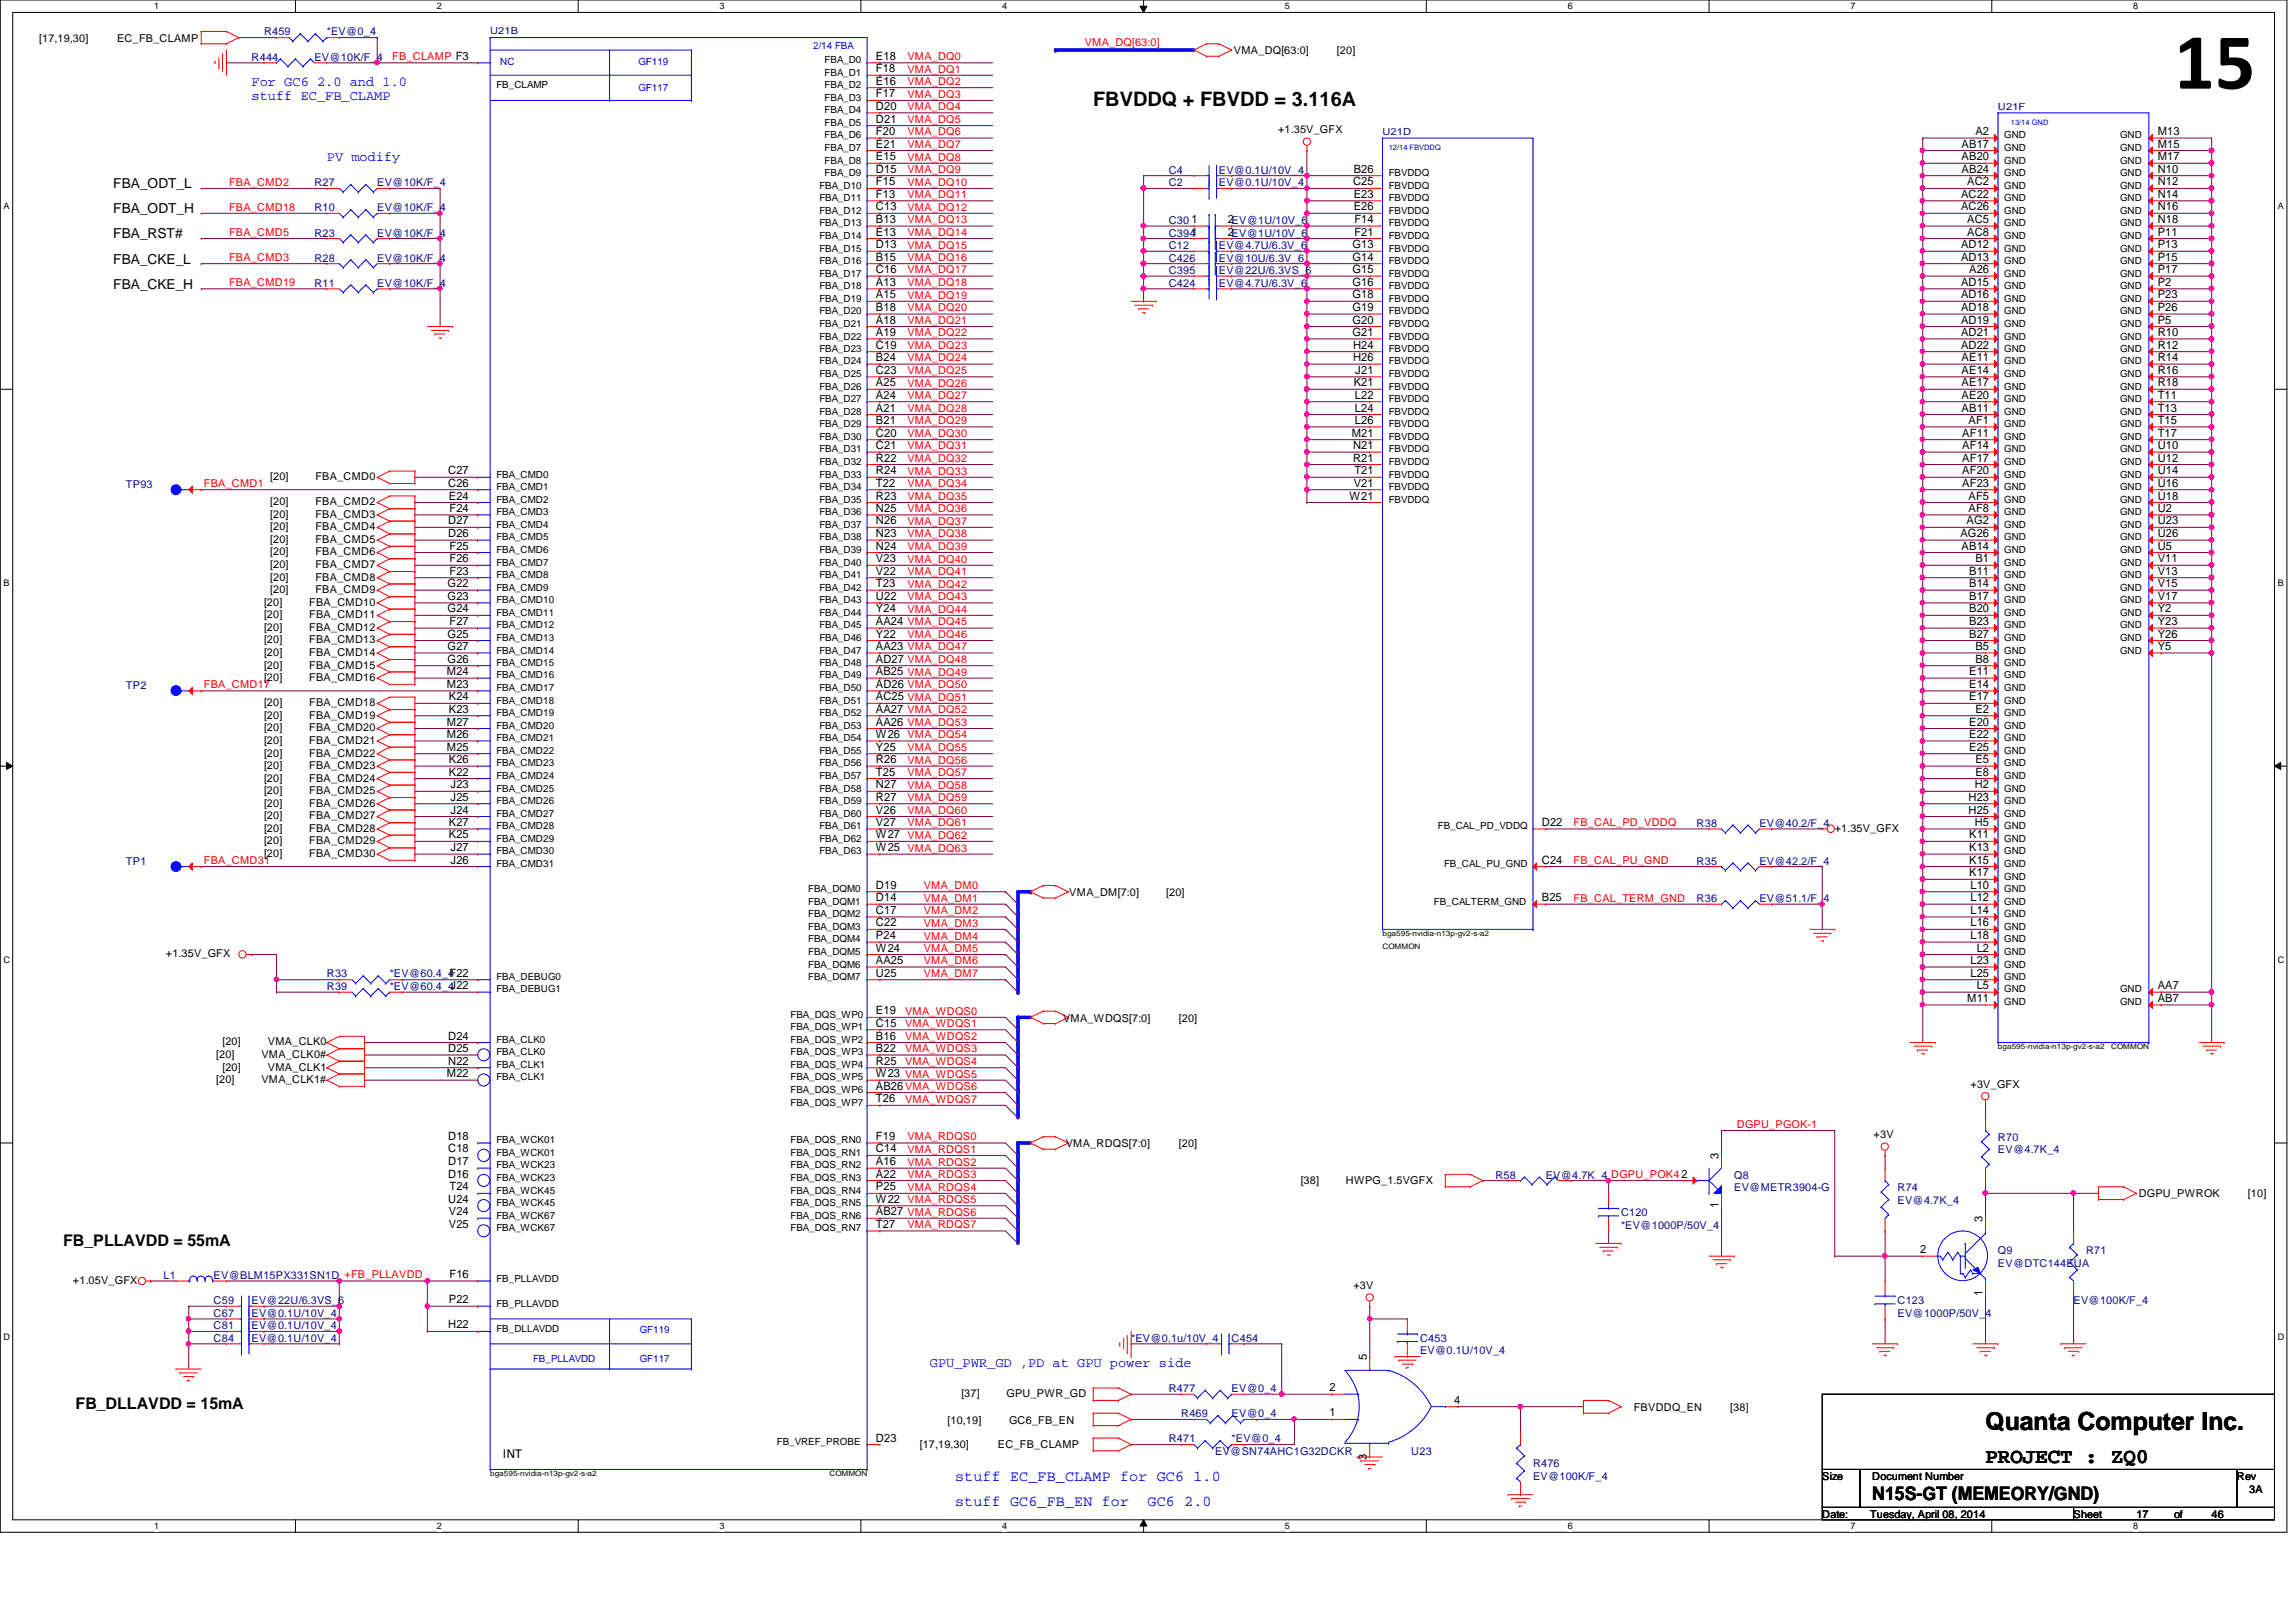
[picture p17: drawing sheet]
<svg xmlns="http://www.w3.org/2000/svg" width="297mm" height="210mm" viewBox="0 0 297 210" stroke-linecap="round" stroke-linejoin="round" font-family="sans-serif">
<defs><g id="words">
<text font-size="10.4" x="281.3" y="11.5">15</text>
<text font-size="3.2" x="256.9" y="185">Quanta Computer Inc.</text>
<text font-size="2.8" x="256.9" y="189.3">PROJECT : ZQ0</text>
<text font-size="2.6" x="141.4" y="13.8">FBVDDQ + FBVDD = 3.116A</text>
<text font-size="2.4" x="242.2" y="194.1">N15S-GT (MEMEORY/GND)</text>
<g font-size="2.1">
<text x="8.2" y="161.2">FB_PLLAVDD = 55mA</text>
<text x="9.8" y="182.3">FB_DLLAVDD = 15mA</text>
</g>
<g font-size="1.9" fill="#00f">
<text x="123.6" y="191.7">stuff EC_FB_CLAMP for GC6 1.0</text>
<text x="123.6" y="194.9">stuff GC6_FB_EN for</text>
<text x="148.5" y="194.9">GC6 2.0</text>
</g>
<g font-size="1.8" fill="#00f">
<text x="32.6" y="11.1">For GC6 2.0 and 1.0</text>
<text x="32.6" y="12.9">stuff EC_FB_CLAMP</text>
<text x="42.3" y="20.9">PV modify</text>
<text x="120.3" y="177">GPU_PWR_GD ,PD at GPU power side</text>
</g>
<g font-size="1.8">
<text x="14.6" y="24.3">FBA_ODT_L</text>
<text x="14.6" y="27.6">FBA_ODT_H</text>
<text x="14.6" y="30.9">FBA_RST#</text>
<text x="14.6" y="34.1">FBA_CKE_L</text>
<text x="14.6" y="37.3">FBA_CKE_H</text>
<text x="65.1" y="188.6">INT</text>
</g>
<g font-size="1.5">
<text x="113.3" y="11">E16</text>
<text x="113.3" y="9.4">F18</text>
<text x="113.3" y="7.7">E18</text>
<text x="113.3" y="17.5">F20</text>
<text x="113.3" y="15.9">D21</text>
<text x="113.3" y="14.2">D20</text>
<text x="113.3" y="12.6">F17</text>
<text x="255.6" y="17.5">A2</text>
<text x="279.1" y="17.5">M13</text>
<text x="113.3" y="22.4">D15</text>
<text x="113.3" y="20.7">E15</text>
<text x="113.3" y="19.1">E21</text>
<text x="175.1" y="22.4">B26</text>
<text x="253.8" y="22.4">AB24</text>
<text x="253.8" y="20.7">AB20</text>
<text x="253.8" y="19.1">AB17</text>
<text x="279.1" y="22.4">N10</text>
<text x="279.1" y="20.7">M17</text>
<text x="279.1" y="19.1">M15</text>
<text x="113.3" y="28.9">B13</text>
<text x="113.3" y="27.2">C13</text>
<text x="113.3" y="25.6">F13</text>
<text x="113.3" y="24">F15</text>
<text x="154.1" y="28.9">1</text>
<text x="158.8" y="28.9">2EV@1U/10V_6</text>
<text x="175" y="24">C25</text>
<text x="175.1" y="27.2">E26</text>
<text x="175.1" y="25.6">E23</text>
<text x="175.2" y="28.9">F14</text>
<text x="253.7" y="27.2">AC26</text>
<text x="253.7" y="25.6">AC22</text>
<text x="254.5" y="28.9">AC5</text>
<text x="254.5" y="24">AC2</text>
<text x="279.1" y="28.9">N18</text>
<text x="279.1" y="27.2">N16</text>
<text x="279.1" y="25.6">N14</text>
<text x="279.1" y="24">N12</text>
<text x="113.3" y="35.3">C16</text>
<text x="113.3" y="33.7">B15</text>
<text x="113.3" y="32.1">D13</text>
<text x="113.3" y="30.5">E13</text>
<text x="158.8" y="30.5">2EV@1U/10V_6</text>
<text x="175" y="35.3">G15</text>
<text x="175" y="33.7">G14</text>
<text x="175" y="32.1">G13</text>
<text x="175.2" y="30.5">F21</text>
<text x="253.7" y="33.7">AD13</text>
<text x="253.7" y="32.1">AD12</text>
<text x="254.5" y="30.5">AC8</text>
<text x="254.8" y="35.3">A26</text>
<text x="279.1" y="35.3">P17</text>
<text x="279.1" y="33.7">P15</text>
<text x="279.1" y="32.1">P13</text>
<text x="279.1" y="30.5">P11</text>
<text x="113.3" y="41.9">A18</text>
<text x="113.3" y="40.3">B18</text>
<text x="113.3" y="38.6">A15</text>
<text x="113.3" y="37">A13</text>
<text x="175" y="41.9">G20</text>
<text x="175" y="40.3">G19</text>
<text x="175" y="38.6">G18</text>
<text x="175" y="37">G16</text>
<text x="253.7" y="41.9">AD19</text>
<text x="253.7" y="40.3">AD18</text>
<text x="253.7" y="38.6">AD16</text>
<text x="253.7" y="37">AD15</text>
<text x="279.1" y="41.9">P5</text>
<text x="279.1" y="40.3">P26</text>
<text x="279.1" y="38.6">P23</text>
<text x="279.1" y="37">P2</text>
<text x="113.3" y="46.7">B24</text>
<text x="113.3" y="45.1">C19</text>
<text x="113.3" y="43.5">A19</text>
<text x="175" y="43.5">G21</text>
<text x="175" y="46.7">H26</text>
<text x="175" y="45.1">H24</text>
<text x="253.7" y="45.1">AD22</text>
<text x="253.7" y="43.5">AD21</text>
<text x="253.8" y="46.7">AE11</text>
<text x="279.1" y="46.7">R14</text>
<text x="279.1" y="45.1">R12</text>
<text x="279.1" y="43.5">R10</text>
<text x="113.3" y="53.3">A21</text>
<text x="113.3" y="51.6">A24</text>
<text x="113.3" y="50">A25</text>
<text x="113.3" y="48.4">C23</text>
<text x="175.1" y="50">K21</text>
<text x="175.3" y="53.3">L24</text>
<text x="175.3" y="51.6">L22</text>
<text x="175.3" y="48.4">J21</text>
<text x="253.8" y="53.3">AB11</text>
<text x="253.8" y="51.6">AE20</text>
<text x="253.8" y="50">AE17</text>
<text x="253.8" y="48.4">AE14</text>
<text x="279.1" y="53.3">T13</text>
<text x="279.1" y="51.6">T11</text>
<text x="279.1" y="50">R18</text>
<text x="279.1" y="48.4">R16</text>
<text x="113.3" y="59.7">R22</text>
<text x="113.3" y="58.1">C21</text>
<text x="113.3" y="56.5">C20</text>
<text x="113.3" y="54.9">B21</text>
<text x="174.9" y="56.5">M21</text>
<text x="175" y="59.7">R21</text>
<text x="175" y="58.1">N21</text>
<text x="175.3" y="54.9">L26</text>
<text x="253.9" y="59.7">AF17</text>
<text x="253.9" y="58.1">AF14</text>
<text x="253.9" y="56.5">AF11</text>
<text x="254.7" y="54.9">AF1</text>
<text x="279.1" y="59.7">U12</text>
<text x="279.1" y="58.1">U10</text>
<text x="279.1" y="56.5">T17</text>
<text x="279.1" y="54.9">T15</text>
<text x="58" y="63">C26</text>
<text x="58" y="61.4">C27</text>
<text x="58.1" y="64.6">E24</text>
<text x="113.3" y="64.6">R23</text>
<text x="113.3" y="63">T22</text>
<text x="113.3" y="61.4">R24</text>
<text x="174.6" y="64.6">W21</text>
<text x="175.1" y="63">V21</text>
<text x="175.2" y="61.4">T21</text>
<text x="253.9" y="63">AF23</text>
<text x="253.9" y="61.4">AF20</text>
<text x="254.7" y="64.6">AF5</text>
<text x="279.1" y="64.6">U18</text>
<text x="279.1" y="63">U16</text>
<text x="279.1" y="61.4">U14</text>
<text x="58" y="69.5">D26</text>
<text x="58" y="67.9">D27</text>
<text x="58.2" y="71.1">F25</text>
<text x="58.2" y="66.3">F24</text>
<text x="113.3" y="71.1">N24</text>
<text x="113.3" y="69.5">N23</text>
<text x="113.3" y="67.9">N26</text>
<text x="113.3" y="66.3">N25</text>
<text x="253.6" y="69.5">AG26</text>
<text x="253.8" y="71.1">AB14</text>
<text x="254.4" y="67.9">AG2</text>
<text x="254.7" y="66.3">AF8</text>
<text x="279.1" y="71.1">U5</text>
<text x="279.1" y="69.5">U26</text>
<text x="279.1" y="67.9">U23</text>
<text x="279.1" y="66.3">U2</text>
<text x="57.9" y="77.6">G23</text>
<text x="57.9" y="76">G22</text>
<text x="58.2" y="74.4">F23</text>
<text x="58.2" y="72.8">F26</text>
<text x="113.3" y="77.6">U22</text>
<text x="113.3" y="76">T23</text>
<text x="113.3" y="74.4">V22</text>
<text x="113.3" y="72.8">V23</text>
<text x="254.8" y="77.6">B17</text>
<text x="254.8" y="76">B14</text>
<text x="254.8" y="74.4">B11</text>
<text x="255.6" y="72.8">B1</text>
<text x="279.1" y="77.6">V17</text>
<text x="279.1" y="76">V15</text>
<text x="279.1" y="74.4">V13</text>
<text x="279.1" y="72.8">V11</text>
<text x="57.9" y="82.5">G25</text>
<text x="57.9" y="79.2">G24</text>
<text x="58.2" y="80.9">F27</text>
<text x="113.3" y="82.5">Y22</text>
<text x="113.3" y="80.9">AA24 VMA_DQ45</text>
<text x="113.3" y="79.2">Y24</text>
<text x="254.8" y="82.5">B27</text>
<text x="254.8" y="80.9">B23</text>
<text x="254.8" y="79.2">B20</text>
<text x="279.1" y="82.5">Y26</text>
<text x="279.1" y="80.9">Y23</text>
<text x="279.1" y="79.2">Y2</text>
<text x="57.8" y="89">M23</text>
<text x="57.8" y="87.4">M24</text>
<text x="57.9" y="85.8">G26</text>
<text x="57.9" y="84.1">G27</text>
<text x="113.3" y="89">AD26 VMA_DQ50</text>
<text x="113.3" y="87.4">AB25 VMA_DQ49</text>
<text x="113.3" y="85.8">AD27 VMA_DQ48</text>
<text x="113.3" y="84.1">AA23 VMA_DQ47</text>
<text x="254.8" y="89">E14</text>
<text x="254.8" y="87.4">E11</text>
<text x="255.6" y="85.8">B8</text>
<text x="255.6" y="84.1">B5</text>
<text x="279.1" y="84.1">Y5</text>
<text x="57.8" y="95.5">M26</text>
<text x="57.8" y="93.9">M27</text>
<text x="58.1" y="92.2">K23</text>
<text x="58.1" y="90.6">K24</text>
<text x="113.3" y="95.5">W26 VMA_DQ54</text>
<text x="113.3" y="93.9">AA26 VMA_DQ53</text>
<text x="113.3" y="92.2">AA27 VMA_DQ52</text>
<text x="113.3" y="90.6">AC25 VMA_DQ51</text>
<text x="254.8" y="95.5">E22</text>
<text x="254.8" y="93.9">E20</text>
<text x="254.8" y="90.6">E17</text>
<text x="255.6" y="92.2">E2</text>
<text x="57.8" y="97.2">M25</text>
<text x="58.1" y="100.4">K22</text>
<text x="58.1" y="98.8">K26</text>
<text x="113.3" y="100.4">T25</text>
<text x="113.3" y="98.8">R26</text>
<text x="113.3" y="97.2">Y25</text>
<text x="254.8" y="97.2">E25</text>
<text x="255.6" y="100.4">E8</text>
<text x="255.6" y="98.8">E5</text>
<text x="58.1" y="106.9">K27</text>
<text x="58.3" y="105.3">J24</text>
<text x="58.3" y="103.6">J25</text>
<text x="58.3" y="102">J23</text>
<text x="113.3" y="106.9">V27</text>
<text x="113.3" y="105.3">V26</text>
<text x="113.3" y="103.6">R27</text>
<text x="113.3" y="102">N27</text>
<text x="199.5" y="106.9">D22</text>
<text x="254.7" y="105.3">H25</text>
<text x="254.7" y="103.6">H23</text>
<text x="255.5" y="106.9">H5</text>
<text x="255.5" y="102">H2</text>
<text x="58.1" y="108.5">K25</text>
<text x="58.3" y="111.8">J26</text>
<text x="58.3" y="110.2">J27</text>
<text x="113.3" y="110.2">W25 VMA_DQ63</text>
<text x="113.3" y="108.5">W27 VMA_DQ62</text>
<text x="199.5" y="111.8">C24</text>
<text x="254.8" y="113.4">K17</text>
<text x="254.8" y="111.8">K15</text>
<text x="254.8" y="110.2">K13</text>
<text x="254.8" y="108.5">K11</text>
<text x="113.3" y="119.9">C22</text>
<text x="113.3" y="118.3">C17</text>
<text x="113.3" y="116.6">D14</text>
<text x="113.3" y="115">D19</text>
<text x="199.5" y="116.6">B25</text>
<text x="254.9" y="119.9">L16</text>
<text x="254.9" y="118.3">L14</text>
<text x="254.9" y="116.6">L12</text>
<text x="254.9" y="115">L10</text>
<text x="113.3" y="124.8">AA25</text>
<text x="113.3" y="123.1">W24</text>
<text x="113.3" y="121.5">P24</text>
<text x="254.9" y="124.8">L23</text>
<text x="254.9" y="121.5">L18</text>
<text x="255.7" y="123.1">L2</text>
<text x="113.3" y="131.3">E19</text>
<text x="113.3" y="126.4">U25</text>
<text x="254.5" y="129.7">M11</text>
<text x="254.9" y="126.4">L25</text>
<text x="255.7" y="128">L5</text>
<text x="279.1" y="129.7">AB7</text>
<text x="279.1" y="128">AA7</text>
<text x="58" y="137.8">N22</text>
<text x="58" y="136.1">D25</text>
<text x="58" y="134.5">D24</text>
<text x="113.3" y="137.8">R25</text>
<text x="113.3" y="136.1">B22</text>
<text x="113.3" y="134.5">B16</text>
<text x="113.3" y="132.9">C15</text>
<text x="57.8" y="139.4">M22</text>
<text x="113.3" y="142.7">T26</text>
<text x="113.3" y="141">AB26VMA_WDQS6</text>
<text x="113.3" y="139.4">W23 VMA_WDQS5</text>
<text x="58" y="149.1">C18</text>
<text x="58" y="147.5">D18</text>
<text x="113.3" y="149.1">C14</text>
<text x="113.3" y="147.5">F19</text>
<text x="58" y="155.7">U24</text>
<text x="58" y="152.4">D16</text>
<text x="58" y="150.8">D17</text>
<text x="58.2" y="154.1">T24</text>
<text x="113.3" y="155.7">W22 VMA_RDQS5</text>
<text x="113.3" y="154.1">P25</text>
<text x="113.3" y="152.4">A22</text>
<text x="113.3" y="150.8">A16</text>
<text x="217.5" y="152.4">2</text>
<text x="222.3" y="150" transform="rotate(-90 222.3 150)">3</text>
<text x="58.1" y="158.9">V25</text>
<text x="58.1" y="157.3">V24</text>
<text x="113.3" y="158.9">T27</text>
<text x="113.3" y="157.3">AB27 VMA_RDQS6</text>
<text x="222.3" y="156.4" transform="rotate(-90 222.3 156.4)">1</text>
<text x="256.5" y="158.2" transform="rotate(-90 256.5 158.2)">3</text>
<text x="58.2" y="165.4">F16</text>
<text x="248.4" y="162.2">2</text>
<text x="256.5" y="167.7" transform="rotate(-90 256.5 167.7)">1</text>
<text x="58" y="171.9">H22</text>
<text x="58.1" y="168.7">P22</text>
<text x="176.8" y="176" transform="rotate(-90 176.8 176)">5</text>
<text x="172" y="180">2</text>
<text x="172" y="183.3">1</text>
<text x="188.1" y="181.7">4</text>
<text x="113.3" y="186.6">D23</text>
<text x="176.8" y="188.9" transform="rotate(-90 176.8 188.9)">3</text>
</g>
<g font-size="1.4">
<text x="5.1" y="5.4">[17,19,30]</text>
<text x="15.2" y="5.4">EC_FB_CLAMP</text>
<text x="159.6" y="7">VMA_DQ[63:0]</text>
<text x="173" y="7">[20]</text>
<text x="165.4" y="17.3">+1.35V_GFX</text>
<text x="35" y="62.1">[20]</text>
<text x="35" y="65.4">[20]</text>
<text x="40.8" y="62.1">FBA_CMD0</text>
<text x="40.8" y="65.4">FBA_CMD2</text>
<text x="35" y="67">[20]</text>
<text x="35" y="68.6">[20]</text>
<text x="35" y="70.3">[20]</text>
<text x="35" y="71.9">[20]</text>
<text x="40.8" y="67">FBA_CMD3</text>
<text x="40.8" y="68.6">FBA_CMD4</text>
<text x="40.8" y="70.3">FBA_CMD5</text>
<text x="40.8" y="71.9">FBA_CMD6</text>
<text x="35" y="73.5">[20]</text>
<text x="35" y="75.1">[20]</text>
<text x="35" y="76.8">[20]</text>
<text x="40.8" y="73.5">FBA_CMD7</text>
<text x="40.8" y="75.1">FBA_CMD8</text>
<text x="40.8" y="76.8">FBA_CMD9</text>
<text x="34.2" y="78.4">[20]</text>
<text x="34.2" y="80">[20]</text>
<text x="34.2" y="81.7">[20]</text>
<text x="34.2" y="83.3">[20]</text>
<text x="40" y="78.4">FBA_CMD10</text>
<text x="40" y="80">FBA_CMD11</text>
<text x="40" y="81.7">FBA_CMD12</text>
<text x="40" y="83.3">FBA_CMD13</text>
<text x="34.2" y="84.9">[20]</text>
<text x="34.2" y="88.1">[20]</text>
<text x="34.2" y="86.5">[20]</text>
<text x="40" y="84.9">FBA_CMD14</text>
<text x="40" y="88.1">FBA_CMD16</text>
<text x="40" y="86.5">FBA_CMD15</text>
<text x="34.2" y="91.4">[20]</text>
<text x="34.2" y="93">[20]</text>
<text x="34.2" y="94.7">[20]</text>
<text x="40" y="91.4">FBA_CMD18</text>
<text x="40" y="93">FBA_CMD19</text>
<text x="40" y="94.7">FBA_CMD20</text>
<text x="34.2" y="96.3">[20]</text>
<text x="34.2" y="97.9">[20]</text>
<text x="34.2" y="101.1">[20]</text>
<text x="34.2" y="99.5">[20]</text>
<text x="40" y="96.3">FBA_CMD21</text>
<text x="40" y="97.9">FBA_CMD22</text>
<text x="40" y="101.1">FBA_CMD24</text>
<text x="40" y="99.5">FBA_CMD23</text>
<text x="34.2" y="102.8">[20]</text>
<text x="34.2" y="104.4">[20]</text>
<text x="34.2" y="106">[20]</text>
<text x="34.2" y="107.7">[20]</text>
<text x="40" y="102.8">FBA_CMD25</text>
<text x="40" y="104.4">FBA_CMD26</text>
<text x="40" y="106">FBA_CMD27</text>
<text x="40" y="107.7">FBA_CMD28</text>
<text x="237.4" y="107.7">+1.35V_GFX</text>
<text x="34.2" y="109.3">[20]</text>
<text x="34.2" y="110.9">[20]</text>
<text x="40" y="109.3">FBA_CMD29</text>
<text x="40" y="110.9">FBA_CMD30</text>
<text x="138.3" y="116">VMA_DM[7:0]</text>
<text x="150.9" y="116">[20]</text>
<text x="21.5" y="123.9">+1.35V_GFX</text>
<text x="28" y="136.9">[20]</text>
<text x="28.8" y="135.3">[20]</text>
<text x="33.8" y="136.9">VMA_CLK0#</text>
<text x="34.7" y="135.3">VMA_CLK0</text>
<text x="137.5" y="132.2">VMA_WDQS[7:0]</text>
<text x="152.5" y="132.2">[20]</text>
<text x="28" y="140.2">[20]</text>
<text x="28.8" y="138.6">[20]</text>
<text x="33.8" y="140.2">VMA_CLK1#</text>
<text x="34.7" y="138.6">VMA_CLK1</text>
<text x="254.9" y="140.8">+3V_GFX</text>
<text x="137.9" y="148.5">VMA_RDQS[7:0]</text>
<text x="152.5" y="148.5">[20]</text>
<text x="242.4" y="147.3">+3V</text>
<text x="168.3" y="153.2">[38]</text>
<text x="174.1" y="153.2">HWPG_1.5VGFX</text>
<text x="276.7" y="154.9">DGPU_PWROK</text>
<text x="290.8" y="154.9">[10]</text>
<text x="9.4" y="166.2">+1.05V_GFX</text>
<text x="175.1" y="166.8">+3V</text>
<text x="122.6" y="184.2">[10,19]</text>
<text x="124.4" y="180.8">[37]</text>
<text x="130.2" y="180.8">GPU_PWR_GD</text>
<text x="130.6" y="184.2">GC6_FB_EN</text>
<text x="211.4" y="182.6">FBVDDQ_EN</text>
<text x="223.9" y="182.6">[38]</text>
<text x="119" y="187.3">[17,19,30]</text>
<text x="129.1" y="187.3">EC_FB_CLAMP</text>
<text x="235.8" y="191.5">Size</text>
<text x="242.2" y="191.5">Document Number</text>
<text x="289.4" y="191.5">Rev</text>
<text x="235.8" y="196.4">Date:</text>
<text x="241.9" y="196.4">Tuesday, April 08, 2014</text>
<text x="268.3" y="196.4">Sheet</text>
<text x="276.4" y="196.4">17</text>
<text x="281.3" y="196.4">of</text>
<text x="286.1" y="196.4">46</text>
<text x="291" y="193.2">3A</text>
</g>
<g font-size="1.4" fill="#000080">
<text x="34.2" y="4.6">R459</text>
<text x="42.3" y="4.6">*EV@0_4</text>
<text x="32.6" y="7.8">R444</text>
<text x="40.7" y="7.8">EV@10K/F_4</text>
<text x="151.2" y="22.5">C4</text>
<text x="157.7" y="22.5">EV@0.1U/10V_4</text>
<text x="40.7" y="24.1">R27</text>
<text x="40.7" y="27.3">R10</text>
<text x="48.8" y="24.1">EV@10K/F_4</text>
<text x="48.8" y="27.3">EV@10K/F_4</text>
<text x="151.2" y="24.1">C2</text>
<text x="151.2" y="29">C30</text>
<text x="157.7" y="24.1">EV@0.1U/10V_4</text>
<text x="40.7" y="33.9">R28</text>
<text x="40.7" y="30.6">R23</text>
<text x="48.8" y="33.9">EV@10K/F_4</text>
<text x="48.8" y="30.6">EV@10K/F_4</text>
<text x="151.2" y="33.9">C426</text>
<text x="151.2" y="30.6">C3941</text>
<text x="151.2" y="35.5">C395</text>
<text x="151.2" y="32.2">C12</text>
<text x="157.7" y="33.9">EV@10U/6.3V_6</text>
<text x="157.7" y="35.5">EV@22U/6.3VS_6</text>
<text x="157.7" y="32.2">EV@4.7U/6.3V_6</text>
<text x="40.7" y="37.1">R11</text>
<text x="48.8" y="37.1">EV@10K/F_4</text>
<text x="151.2" y="37.1">C424</text>
<text x="157.7" y="37.1">EV@4.7U/6.3V_6</text>
<text x="16.3" y="63.1">TP93</text>
<text x="16.3" y="89.1">TP2</text>
<text x="219.5" y="107">R38</text>
<text x="227.6" y="107">EV@40.2/F_4</text>
<text x="16.3" y="111.9">TP1</text>
<text x="219.5" y="111.9">R35</text>
<text x="227.6" y="111.9">EV@42.2/F_4</text>
<text x="219.5" y="116.8">R36</text>
<text x="227.6" y="116.8">EV@51.1/F_4</text>
<text x="42.3" y="128.1">R39</text>
<text x="42.3" y="126.5">R33</text>
<text x="50.4" y="128.1">*EV@60.4_4J22</text>
<text x="50.4" y="126.5">*EV@60.4_4F22</text>
<text x="258.5" y="147.7">R70</text>
<text x="258.5" y="149.3">EV@4.7K_4</text>
<text x="193.5" y="152.5">R58</text>
<text x="200" y="152.5">EV@4.7K_4 DGPU_POK4</text>
<text x="224.4" y="152.5">Q8</text>
<text x="224.4" y="154.1">EV@METR3904-G</text>
<text x="245.5" y="154.1">R74</text>
<text x="245.5" y="155.8">EV@4.7K_4</text>
<text x="209.7" y="157.4">C120</text>
<text x="209.7" y="159">*EV@1000P/50V_4</text>
<text x="21.2" y="165.5">L1</text>
<text x="27.6" y="165.5">EV@BLM15PX331SN1D +FB_PLLAVDD</text>
<text x="258.5" y="162.3">Q9</text>
<text x="258.5" y="163.9">EV@DTC144EUA</text>
<text x="269.9" y="162.3">R71</text>
<text x="27.6" y="172">C81</text>
<text x="27.6" y="173.7">C84</text>
<text x="27.6" y="170.4">C67</text>
<text x="27.6" y="168.8">C59</text>
<text x="32.6" y="172">EV@0.1U/10V_4</text>
<text x="32.6" y="173.7">EV@0.1U/10V_4</text>
<text x="32.6" y="170.4">EV@0.1U/10V_4</text>
<text x="32.6" y="168.8">EV@22U/6.3VS_6</text>
<text x="146.3" y="173.7">*EV@0.1u/10V_4</text>
<text x="159.3" y="173.7">C454</text>
<text x="183.7" y="173.7">C453</text>
<text x="245.5" y="168.8">C123</text>
<text x="245.5" y="170.4">EV@1000P/50V_4</text>
<text x="268.3" y="168.8">EV@100K/F_4</text>
<text x="183.7" y="175.3">EV@0.1U/10V_4</text>
<text x="151.2" y="180.2">R477</text>
<text x="152.8" y="183.4">R469</text>
<text x="159.3" y="180.2">EV@0_4</text>
<text x="159.3" y="183.4">EV@0_4</text>
<text x="151.2" y="186.6">R471</text>
<text x="157.2" y="188.3">EV@SN74AHC1G32DCKR</text>
<text x="159.3" y="186.6">*EV@0_4</text>
<text x="182.6" y="188.3">U23</text>
<text x="198.3" y="189.9">R476</text>
<text x="198.3" y="191.5">EV@100K/F_4</text>
</g>
<g font-size="1.4" fill="#f00">
<text x="140.3" y="6">VMA_DQ[63:0]</text>
<text x="50.8" y="7.8">FB_CLAMP F3</text>
<text x="117.4" y="11">VMA_DQ2</text>
<text x="117.4" y="9.4">VMA_DQ1</text>
<text x="117.4" y="7.8">VMA_DQ0</text>
<text x="117.4" y="17.5">VMA_DQ6</text>
<text x="117.4" y="12.7">VMA_DQ3</text>
<text x="117.4" y="14.3">VMA_DQ4</text>
<text x="117.4" y="15.9">VMA_DQ5</text>
<text x="117.4" y="19.1">VMA_DQ7</text>
<text x="117.4" y="22.4">VMA_DQ9</text>
<text x="117.4" y="20.8">VMA_DQ8</text>
<text x="29.6" y="24">FBA_CMD2</text>
<text x="29.6" y="27.3">FBA_CMD18</text>
<text x="117.4" y="25.7">VMA_DQ11</text>
<text x="117.4" y="27.3">VMA_DQ12</text>
<text x="117.4" y="24">VMA_DQ10</text>
<text x="117.4" y="28.9">VMA_DQ13</text>
<text x="29.6" y="30.5">FBA_CMD5</text>
<text x="29.6" y="33.8">FBA_CMD3</text>
<text x="117.4" y="35.4">VMA_DQ17</text>
<text x="117.4" y="33.8">VMA_DQ16</text>
<text x="117.4" y="32.2">VMA_DQ15</text>
<text x="117.4" y="30.5">VMA_DQ14</text>
<text x="29.6" y="37">FBA_CMD19</text>
<text x="117.4" y="41.9">VMA_DQ21</text>
<text x="117.4" y="40.3">VMA_DQ20</text>
<text x="117.4" y="37">VMA_DQ18</text>
<text x="117.4" y="38.7">VMA_DQ19</text>
<text x="117.4" y="46.8">VMA_DQ24</text>
<text x="117.4" y="45.2">VMA_DQ23</text>
<text x="117.4" y="43.5">VMA_DQ22</text>
<text x="117.4" y="51.6">VMA_DQ27</text>
<text x="117.4" y="53.3">VMA_DQ28</text>
<text x="117.4" y="50">VMA_DQ26</text>
<text x="117.4" y="48.4">VMA_DQ25</text>
<text x="117.4" y="58.2">VMA_DQ31</text>
<text x="117.4" y="56.6">VMA_DQ30</text>
<text x="117.4" y="54.9">VMA_DQ29</text>
<text x="117.4" y="59.8">VMA_DQ32</text>
<text x="26.4" y="63">FBA_CMD1</text>
<text x="117.4" y="63">VMA_DQ34</text>
<text x="117.4" y="64.7">VMA_DQ35</text>
<text x="117.4" y="61.4">VMA_DQ33</text>
<text x="117.4" y="71.2">VMA_DQ39</text>
<text x="117.4" y="66.3">VMA_DQ36</text>
<text x="117.4" y="67.9">VMA_DQ37</text>
<text x="117.4" y="69.6">VMA_DQ38</text>
<text x="117.4" y="77.7">VMA_DQ43</text>
<text x="117.4" y="72.8">VMA_DQ40</text>
<text x="117.4" y="76">VMA_DQ42</text>
<text x="117.4" y="74.4">VMA_DQ41</text>
<text x="117.4" y="79.3">VMA_DQ44</text>
<text x="117.4" y="82.5">VMA_DQ46</text>
<text x="26.4" y="89.1">FBA_CMD17</text>
<text x="117.4" y="98.8">VMA_DQ56</text>
<text x="117.4" y="100.4">VMA_DQ57</text>
<text x="117.4" y="97.2">VMA_DQ55</text>
<text x="117.4" y="103.7">VMA_DQ59</text>
<text x="117.4" y="102.1">VMA_DQ58</text>
<text x="117.4" y="105.3">VMA_DQ60</text>
<text x="117.4" y="106.9">VMA_DQ61</text>
<text x="203.6" y="106.9">FB_CAL_PD_VDDQ</text>
<text x="26.4" y="111.8">FBA_CMD31</text>
<text x="203.6" y="111.8">FB_CAL_PU_GND</text>
<text x="119.5" y="119.9">VMA_DM3</text>
<text x="119.5" y="115.1">VMA_DM0</text>
<text x="119.5" y="118.3">VMA_DM2</text>
<text x="119.5" y="116.7">VMA_DM1</text>
<text x="203.6" y="116.7">FB_CAL_TERM_GND</text>
<text x="119.5" y="121.6">VMA_DM4</text>
<text x="119.5" y="123.2">VMA_DM5</text>
<text x="119.5" y="124.8">VMA_DM6</text>
<text x="117.1" y="131.3">VMA_WDQS0</text>
<text x="119.5" y="126.4">VMA_DM7</text>
<text x="117.1" y="132.9">VMA_WDQS1</text>
<text x="117.1" y="136.2">VMA_WDQS3</text>
<text x="117.1" y="137.8">VMA_WDQS4</text>
<text x="117.1" y="134.6">VMA_WDQS2</text>
<text x="117.1" y="142.7">VMA_WDQS7</text>
<text x="117.4" y="147.6">VMA_RDQS0</text>
<text x="117.4" y="149.2">VMA_RDQS1</text>
<text x="224.7" y="146">DGPU_PGOK-1</text>
<text x="117.4" y="152.4">VMA_RDQS3</text>
<text x="117.4" y="150.8">VMA_RDQS2</text>
<text x="117.4" y="154.1">VMA_RDQS4</text>
<text x="117.4" y="159">VMA_RDQS7</text>
</g>
<g font-size="1.3" fill="#000080">
<text x="63.4" y="4.4">U21B</text>
<text x="178.9" y="17.4">U21D</text>
<text x="258.5" y="14.2">U21F</text>
</g>
<g font-size="1.3">
<text x="64.2" y="11.4">FB_CLAMP</text>
<text x="106.7" y="11.4">FBA_D2</text>
<text x="106.7" y="9.8">FBA_D1</text>
<text x="106.7" y="8.2">FBA_D0</text>
<text x="106.7" y="17.9">FBA_D6</text>
<text x="106.7" y="16.3">FBA_D5</text>
<text x="106.7" y="14.6">FBA_D4</text>
<text x="106.7" y="13">FBA_D3</text>
<text x="259.3" y="17.9">GND</text>
<text x="274.3" y="17.9">GND</text>
<text x="106.7" y="22.8">FBA_D9</text>
<text x="106.7" y="21.2">FBA_D8</text>
<text x="106.7" y="19.6">FBA_D7</text>
<text x="179.7" y="22.8">FBVDDQ</text>
<text x="259.3" y="22.8">GND</text>
<text x="259.3" y="21.2">GND</text>
<text x="259.3" y="19.6">GND</text>
<text x="274.3" y="22.8">GND</text>
<text x="274.3" y="21.2">GND</text>
<text x="274.3" y="19.6">GND</text>
<text x="106" y="29.3">FBA_D13</text>
<text x="106" y="27.7">FBA_D12</text>
<text x="106" y="26">FBA_D11</text>
<text x="106" y="24.4">FBA_D10</text>
<text x="179.7" y="29.3">FBVDDQ</text>
<text x="179.7" y="27.7">FBVDDQ</text>
<text x="179.7" y="26">FBVDDQ</text>
<text x="179.7" y="24.4">FBVDDQ</text>
<text x="259.3" y="29.3">GND</text>
<text x="259.3" y="27.7">GND</text>
<text x="259.3" y="26">GND</text>
<text x="259.3" y="24.4">GND</text>
<text x="274.3" y="29.3">GND</text>
<text x="274.3" y="27.7">GND</text>
<text x="274.3" y="26">GND</text>
<text x="274.3" y="24.4">GND</text>
<text x="106" y="35.8">FBA_D17</text>
<text x="106" y="34.2">FBA_D16</text>
<text x="106" y="32.6">FBA_D15</text>
<text x="106" y="30.9">FBA_D14</text>
<text x="179.7" y="35.8">FBVDDQ</text>
<text x="179.7" y="34.2">FBVDDQ</text>
<text x="179.7" y="32.6">FBVDDQ</text>
<text x="179.7" y="30.9">FBVDDQ</text>
<text x="259.3" y="35.8">GND</text>
<text x="259.3" y="34.2">GND</text>
<text x="259.3" y="32.6">GND</text>
<text x="259.3" y="30.9">GND</text>
<text x="274.3" y="35.8">GND</text>
<text x="274.3" y="34.2">GND</text>
<text x="274.3" y="32.6">GND</text>
<text x="274.3" y="30.9">GND</text>
<text x="106" y="40.7">FBA_D20</text>
<text x="106" y="39">FBA_D19</text>
<text x="106" y="37.4">FBA_D18</text>
<text x="179.7" y="40.7">FBVDDQ</text>
<text x="179.7" y="39">FBVDDQ</text>
<text x="179.7" y="37.4">FBVDDQ</text>
<text x="259.3" y="40.7">GND</text>
<text x="259.3" y="39">GND</text>
<text x="259.3" y="37.4">GND</text>
<text x="274.3" y="40.7">GND</text>
<text x="274.3" y="39">GND</text>
<text x="274.3" y="37.4">GND</text>
<text x="106" y="47.2">FBA_D24</text>
<text x="106" y="45.6">FBA_D23</text>
<text x="106" y="43.9">FBA_D22</text>
<text x="106" y="42.3">FBA_D21</text>
<text x="179.7" y="47.2">FBVDDQ</text>
<text x="179.7" y="45.6">FBVDDQ</text>
<text x="179.7" y="43.9">FBVDDQ</text>
<text x="179.7" y="42.3">FBVDDQ</text>
<text x="259.3" y="47.2">GND</text>
<text x="259.3" y="45.6">GND</text>
<text x="259.3" y="43.9">GND</text>
<text x="259.3" y="42.3">GND</text>
<text x="274.3" y="47.2">GND</text>
<text x="274.3" y="45.6">GND</text>
<text x="274.3" y="43.9">GND</text>
<text x="274.3" y="42.3">GND</text>
<text x="106" y="53.7">FBA_D28</text>
<text x="106" y="52.1">FBA_D27</text>
<text x="106" y="50.4">FBA_D26</text>
<text x="106" y="48.8">FBA_D25</text>
<text x="179.7" y="53.7">FBVDDQ</text>
<text x="179.7" y="52.1">FBVDDQ</text>
<text x="179.7" y="50.4">FBVDDQ</text>
<text x="179.7" y="48.8">FBVDDQ</text>
<text x="259.3" y="53.7">GND</text>
<text x="259.3" y="52.1">GND</text>
<text x="259.3" y="50.4">GND</text>
<text x="259.3" y="48.8">GND</text>
<text x="274.3" y="53.7">GND</text>
<text x="274.3" y="52.1">GND</text>
<text x="274.3" y="50.4">GND</text>
<text x="274.3" y="48.8">GND</text>
<text x="106" y="58.5">FBA_D31</text>
<text x="106" y="56.9">FBA_D30</text>
<text x="106" y="55.3">FBA_D29</text>
<text x="179.7" y="58.5">FBVDDQ</text>
<text x="179.7" y="56.9">FBVDDQ</text>
<text x="179.7" y="55.3">FBVDDQ</text>
<text x="259.3" y="58.5">GND</text>
<text x="259.3" y="56.9">GND</text>
<text x="259.3" y="55.3">GND</text>
<text x="274.3" y="58.5">GND</text>
<text x="274.3" y="56.9">GND</text>
<text x="274.3" y="55.3">GND</text>
<text x="64.2" y="65.1">FBA_CMD2</text>
<text x="64.2" y="63.4">FBA_CMD1</text>
<text x="64.2" y="61.8">FBA_CMD0</text>
<text x="106" y="65.1">FBA_D35</text>
<text x="106" y="63.4">FBA_D34</text>
<text x="106" y="61.8">FBA_D33</text>
<text x="106" y="60.2">FBA_D32</text>
<text x="179.7" y="65.1">FBVDDQ</text>
<text x="179.7" y="63.4">FBVDDQ</text>
<text x="179.7" y="61.8">FBVDDQ</text>
<text x="179.7" y="60.2">FBVDDQ</text>
<text x="259.3" y="65.1">GND</text>
<text x="259.3" y="63.4">GND</text>
<text x="259.3" y="61.8">GND</text>
<text x="259.3" y="60.2">GND</text>
<text x="274.3" y="65.1">GND</text>
<text x="274.3" y="63.4">GND</text>
<text x="274.3" y="61.8">GND</text>
<text x="274.3" y="60.2">GND</text>
<text x="64.2" y="71.5">FBA_CMD6</text>
<text x="64.2" y="69.9">FBA_CMD5</text>
<text x="64.2" y="68.3">FBA_CMD4</text>
<text x="64.2" y="66.7">FBA_CMD3</text>
<text x="106" y="71.5">FBA_D39</text>
<text x="106" y="69.9">FBA_D38</text>
<text x="106" y="68.3">FBA_D37</text>
<text x="106" y="66.7">FBA_D36</text>
<text x="259.3" y="71.5">GND</text>
<text x="259.3" y="69.9">GND</text>
<text x="259.3" y="68.3">GND</text>
<text x="259.3" y="66.7">GND</text>
<text x="274.3" y="71.5">GND</text>
<text x="274.3" y="69.9">GND</text>
<text x="274.3" y="68.3">GND</text>
<text x="274.3" y="66.7">GND</text>
<text x="64.2" y="76.5">FBA_CMD9</text>
<text x="64.2" y="74.8">FBA_CMD8</text>
<text x="64.2" y="73.2">FBA_CMD7</text>
<text x="106" y="76.5">FBA_D42</text>
<text x="106" y="74.8">FBA_D41</text>
<text x="106" y="73.2">FBA_D40</text>
<text x="259.3" y="76.5">GND</text>
<text x="259.3" y="74.8">GND</text>
<text x="259.3" y="73.2">GND</text>
<text x="274.3" y="76.5">GND</text>
<text x="274.3" y="74.8">GND</text>
<text x="274.3" y="73.2">GND</text>
<text x="64.2" y="82.9">FBA_CMD13</text>
<text x="64.2" y="81.3">FBA_CMD12</text>
<text x="64.2" y="79.7">FBA_CMD11</text>
<text x="64.2" y="78.1">FBA_CMD10</text>
<text x="106" y="82.9">FBA_D46</text>
<text x="106" y="81.3">FBA_D45</text>
<text x="106" y="79.7">FBA_D44</text>
<text x="106" y="78.1">FBA_D43</text>
<text x="259.3" y="82.9">GND</text>
<text x="259.3" y="81.3">GND</text>
<text x="259.3" y="79.7">GND</text>
<text x="259.3" y="78.1">GND</text>
<text x="274.3" y="82.9">GND</text>
<text x="274.3" y="81.3">GND</text>
<text x="274.3" y="79.7">GND</text>
<text x="274.3" y="78.1">GND</text>
<text x="64.2" y="89.5">FBA_CMD17</text>
<text x="64.2" y="87.8">FBA_CMD16</text>
<text x="64.2" y="86.2">FBA_CMD15</text>
<text x="64.2" y="84.6">FBA_CMD14</text>
<text x="106" y="89.5">FBA_D50</text>
<text x="106" y="87.8">FBA_D49</text>
<text x="106" y="86.2">FBA_D48</text>
<text x="106" y="84.6">FBA_D47</text>
<text x="259.3" y="89.5">GND</text>
<text x="259.3" y="87.8">GND</text>
<text x="259.3" y="86.2">GND</text>
<text x="259.3" y="84.6">GND</text>
<text x="274.3" y="84.6">GND</text>
<text x="64.2" y="95.9">FBA_CMD21</text>
<text x="64.2" y="94.3">FBA_CMD20</text>
<text x="64.2" y="92.7">FBA_CMD19</text>
<text x="64.2" y="91.1">FBA_CMD18</text>
<text x="106" y="95.9">FBA_D54</text>
<text x="106" y="94.3">FBA_D53</text>
<text x="106" y="92.7">FBA_D52</text>
<text x="106" y="91.1">FBA_D51</text>
<text x="259.3" y="95.9">GND</text>
<text x="259.3" y="94.3">GND</text>
<text x="259.3" y="92.7">GND</text>
<text x="259.3" y="91.1">GND</text>
<text x="64.2" y="100.8">FBA_CMD24</text>
<text x="64.2" y="99.2">FBA_CMD23</text>
<text x="64.2" y="97.6">FBA_CMD22</text>
<text x="106" y="100.8">FBA_D57</text>
<text x="106" y="99.2">FBA_D56</text>
<text x="106" y="97.6">FBA_D55</text>
<text x="259.3" y="100.8">GND</text>
<text x="259.3" y="99.2">GND</text>
<text x="259.3" y="97.6">GND</text>
<text x="64.2" y="107.3">FBA_CMD28</text>
<text x="64.2" y="105.7">FBA_CMD27</text>
<text x="64.2" y="104.1">FBA_CMD26</text>
<text x="64.2" y="102.4">FBA_CMD25</text>
<text x="106" y="107.3">FBA_D61</text>
<text x="106" y="105.7">FBA_D60</text>
<text x="106" y="104.1">FBA_D59</text>
<text x="106" y="102.4">FBA_D58</text>
<text x="186" y="107.3">FB_CAL_PD_VDDQ</text>
<text x="259.3" y="107.3">GND</text>
<text x="259.3" y="105.7">GND</text>
<text x="259.3" y="104.1">GND</text>
<text x="259.3" y="102.4">GND</text>
<text x="64.2" y="112.2">FBA_CMD31</text>
<text x="64.2" y="110.6">FBA_CMD30</text>
<text x="64.2" y="109">FBA_CMD29</text>
<text x="106" y="110.6">FBA_D63</text>
<text x="106" y="109">FBA_D62</text>
<text x="186.8" y="112.2">FB_CAL_PU_GND</text>
<text x="259.3" y="113.8">GND</text>
<text x="259.3" y="112.2">GND</text>
<text x="259.3" y="110.6">GND</text>
<text x="259.3" y="109">GND</text>
<text x="104.6" y="118.7">FBA_DQM2</text>
<text x="104.6" y="117.1">FBA_DQM1</text>
<text x="104.6" y="115.4">FBA_DQM0</text>
<text x="185.5" y="117.1">FB_CALTERM_GND</text>
<text x="259.3" y="118.7">GND</text>
<text x="259.3" y="117.1">GND</text>
<text x="259.3" y="115.4">GND</text>
<text x="104.6" y="125.2">FBA_DQM6</text>
<text x="104.6" y="123.6">FBA_DQM5</text>
<text x="104.6" y="122">FBA_DQM4</text>
<text x="104.6" y="120.3">FBA_DQM3</text>
<text x="259.3" y="125.2">GND</text>
<text x="259.3" y="123.6">GND</text>
<text x="259.3" y="122">GND</text>
<text x="259.3" y="120.3">GND</text>
<text x="64.2" y="128.4">FBA_DEBUG1</text>
<text x="64.2" y="126.8">FBA_DEBUG0</text>
<text x="102.3" y="131.7">FBA_DQS_WP0</text>
<text x="104.6" y="126.8">FBA_DQM7</text>
<text x="259.3" y="130.1">GND</text>
<text x="259.3" y="128.4">GND</text>
<text x="259.3" y="126.8">GND</text>
<text x="274.3" y="130.1">GND</text>
<text x="274.3" y="128.4">GND</text>
<text x="64.2" y="136.6">FBA_CLK0</text>
<text x="64.2" y="135">FBA_CLK0</text>
<text x="102.3" y="136.6">FBA_DQS_WP3</text>
<text x="102.3" y="135">FBA_DQS_WP2</text>
<text x="102.3" y="133.3">FBA_DQS_WP1</text>
<text x="64.2" y="139.8">FBA_CLK1</text>
<text x="64.2" y="138.2">FBA_CLK1</text>
<text x="102.3" y="143.1">FBA_DQS_WP7</text>
<text x="102.3" y="141.5">FBA_DQS_WP6</text>
<text x="102.3" y="139.8">FBA_DQS_WP5</text>
<text x="102.3" y="138.2">FBA_DQS_WP4</text>
<text x="64.2" y="149.6">FBA_WCK01</text>
<text x="64.2" y="148">FBA_WCK01</text>
<text x="102.3" y="149.6">FBA_DQS_RN1</text>
<text x="102.3" y="148">FBA_DQS_RN0</text>
<text x="64.2" y="154.5">FBA_WCK45</text>
<text x="64.2" y="152.8">FBA_WCK23</text>
<text x="64.2" y="151.2">FBA_WCK23</text>
<text x="102.3" y="154.5">FBA_DQS_RN4</text>
<text x="102.3" y="152.8">FBA_DQS_RN3</text>
<text x="102.3" y="151.2">FBA_DQS_RN2</text>
<text x="64.2" y="159.3">FBA_WCK67</text>
<text x="64.2" y="157.7">FBA_WCK67</text>
<text x="64.2" y="156.1">FBA_WCK45</text>
<text x="102.3" y="159.3">FBA_DQS_RN7</text>
<text x="102.3" y="157.7">FBA_DQS_RN6</text>
<text x="102.3" y="156.1">FBA_DQS_RN5</text>
<text x="64.2" y="165.9">FB_PLLAVDD</text>
<text x="64.2" y="172.3">FB_DLLAVDD</text>
<text x="64.2" y="169.1">FB_PLLAVDD</text>
<text x="100.5" y="187">FB_VREF_PROBE</text>
</g>
<g font-size="1.3" fill="#00f">
<text x="64.7" y="8.5">NC</text>
<text x="82.6" y="11.7">GF117</text>
<text x="82.6" y="8.5">GF119</text>
<text x="105.2" y="6.3">2/14 FBA</text>
<text x="82.8" y="172.5">GF119</text>
<text x="69" y="176.2">FB_PLLAVDD</text>
<text x="82.8" y="176.2">GF117</text>
</g>
<g font-size="1.2">
<text x="19.9" y="1.2">1</text>
<text x="56.5" y="1.2">2</text>
<text x="93.1" y="1.2">3</text>
<text x="129.7" y="1.2">4</text>
<text x="166.2" y="1.2">5</text>
<text x="202.8" y="1.2">6</text>
<text x="239.4" y="1.2">7</text>
<text x="276" y="1.2">8</text>
<text x=".5" y="27.1">A</text>
<text x="294.7" y="27.1">A</text>
<text x=".5" y="75.8">B</text>
<text x="294.7" y="75.8">B</text>
<text x=".5" y="124.6">C</text>
<text x="294.7" y="124.6">C</text>
<text x=".5" y="173.4">D</text>
<text x="294.7" y="173.4">D</text>
<text x="19.9" y="197.9">1</text>
<text x="56.5" y="197.9">2</text>
<text x="93.1" y="197.9">3</text>
<text x="129.7" y="197.9">4</text>
<text x="166.2" y="197.9">5</text>
<text x="202.8" y="197.9">6</text>
<text x="239.4" y="197.9">7</text>
<text x="276" y="197.9">8</text>
</g>
<g font-size="1" fill="#00f">
<text x="260.1" y="16.2">13/14 GND</text>
<text x="179.7" y="19.4">12/14 FBVDDQ</text>
</g>
<g font-size="1">
<text x="178.9" y="121.2">bga595-nvidia-n13p-gv2-s-a2</text>
<text x="178.9" y="122.8">COMMON</text>
<text x="258.5" y="135.8">bga595-nvidia-n13p-gv2-s-a2</text>
<text x="273.1" y="135.8">COMMON</text>
<text x="63.4" y="191.1">bga595-nvidia-n13p-gv2-s-a2</text>
<text x="107.3" y="191.1">COMMON</text>
</g>
</g></defs>
<path d="M0 0h295.9v198.3h-295.9zM1.6 1.6h292.7v195.1h-292.7z" fill="none" stroke="#000" stroke-width=".13"/>
<g fill="#fff">
<path d="M19.9 .2h.6v1.3h-.6z"/>
<path d="M19.9 196.8h.6v1.4h-.6z"/>
</g>
<path d="M38.2 0v1.6M38.2 196.7v1.6" fill="none" stroke="#000" stroke-width=".13"/>
<g fill="#fff">
<path d="M56.5 .2h.6v1.3h-.6z"/>
<path d="M56.5 196.8h.6v1.4h-.6z"/>
</g>
<path d="M74.8 0v1.6M74.8 196.7v1.6" fill="none" stroke="#000" stroke-width=".13"/>
<g fill="#fff">
<path d="M93.1 .2h.6v1.3h-.6z"/>
<path d="M93.1 196.8h.6v1.4h-.6z"/>
</g>
<path d="M111.4 0v1.6M111.4 196.7v1.6" fill="none" stroke="#000" stroke-width=".13"/>
<g fill="#fff">
<path d="M129.7 .2h.6v1.3h-.6z"/>
<path d="M129.7 196.8h.6v1.4h-.6z"/>
</g>
<path d="M147.5 .8h.9l-.4 .8zM148 0v1.6M148 196.7l.4 .8h-.9zM148 196.7v1.6" fill="none" stroke="#000" stroke-width=".13"/>
<path d="M147.5 .8h.9l-.4 .8zM148 196.7l.4 .8h-.9z" fill="#000"/>
<g fill="#fff">
<path d="M166.2 .2h.6v1.3h-.6z"/>
<path d="M166.2 196.8h.6v1.4h-.6z"/>
</g>
<path d="M184.5 0v1.6M184.5 196.7v1.6" fill="none" stroke="#000" stroke-width=".13"/>
<g fill="#fff">
<path d="M202.8 .2h.6v1.3h-.6z"/>
<path d="M202.8 196.8h.6v1.4h-.6z"/>
</g>
<path d="M221.1 0v1.6M221.1 196.7v1.6" fill="none" stroke="#000" stroke-width=".13"/>
<g fill="#fff">
<path d="M239.4 .2h.6v1.3h-.6z"/>
<path d="M239.4 196.8h.6v1.4h-.6z"/>
</g>
<path d="M257.7 0v1.6M257.7 196.7v1.6" fill="none" stroke="#000" stroke-width=".13"/>
<g fill="#fff">
<path d="M276 .2h.6v1.3h-.6z"/>
<path d="M276 196.8h.6v1.4h-.6z"/>
<path d="M.5 26h.7v1.3h-.7z"/>
<path d="M294.7 26h.7v1.3h-.7z"/>
<path d="M.5 74.8h.7v1.3h-.7z"/>
<path d="M294.7 74.8h.7v1.3h-.7z"/>
</g>
<path d="M0 50.4h1.6M294.3 50.4h1.6" fill="none" stroke="#000" stroke-width=".13"/>
<g fill="#fff">
<path d="M.5 123.5h.8v1.3h-.8z"/>
<path d="M294.7 123.5h.8v1.3h-.8z"/>
</g>
<path d="M0 99.1h1.6M.8 98.7l.8 .4-.8 .5zM294.3 99.1l.8-.4v.9zM294.3 99.1h1.6" fill="none" stroke="#000" stroke-width=".13"/>
<path d="M.8 98.7l.8 .4-.8 .5zM294.3 99.1l.8-.4v.9z" fill="#000"/>
<g fill="#fff">
<path d="M.5 172.3h.8v1.3h-.8z"/>
<path d="M294.7 172.3h.8v1.3h-.8z"/>
</g>
<path d="M0 147.9h1.6M294.3 147.9h1.6" fill="none" stroke="#000" stroke-width=".13"/>
<path d="M136.6 6.5h17.9" fill="none" stroke="#00f" stroke-width=".47"/>
<circle cx="136.6" cy="6.5" r=".23" fill="#00f"/>
<path d="M279.6 34.1h.1M279.6 34.1h6.5M279.6 47.1h.1M279.6 48.8h.1M279.6 50.4h.1M279.6 52h.1M279.6 47.1h6.5M279.6 48.8h6.5M279.6 50.4h6.5M279.6 52h6.5" fill="none" stroke="#800040" stroke-width=".13"/>
<circle cx="286.1" cy="34.1" r=".32" fill="#f0f"/>
<circle cx="286.1" cy="34.1" r=".32" fill="none" stroke="#f0f" stroke-width=".13"/>
<path d="M279.6 35.7h.1M279.6 35.7h6.5" fill="none" stroke="#800040" stroke-width=".13"/>
<circle cx="286.1" cy="35.7" r=".31" fill="#f0f"/>
<circle cx="286.1" cy="35.7" r=".31" fill="none" stroke="#f0f" stroke-width=".13"/>
<g fill="none" stroke="#800040" stroke-width=".13">
<path d="M279.6 37.4h.1M279.6 21.1h.1M279.6 22.7h.1M279.6 24.4h.1M279.6 37.4h6.5M279.6 21.1h6.5M279.6 22.7h6.5M279.6 24.4h6.5M279.6 40.6h.1M279.6 42.2h.1M279.6 43.9h.1M279.6 45.5h.1"/>
<path d="M279.6 40.6h6.5M279.6 42.2h6.5M279.6 43.9h6.5M279.6 45.5h6.5"/>
</g>
<circle cx="286.1" cy="24.3" r=".31" fill="#f0f"/>
<circle cx="286.1" cy="24.3" r=".31" fill="none" stroke="#f0f" stroke-width=".13"/>
<path d="M279.6 26h.1M279.6 27.6h.1M279.6 29.3h.1M279.6 30.9h.1M279.6 26h6.5M279.6 27.6h6.5M279.6 29.3h6.5M279.6 30.9h6.5" fill="none" stroke="#800040" stroke-width=".13"/>
<circle cx="286.1" cy="30.9" r=".31" fill="#f0f"/>
<circle cx="286.1" cy="30.9" r=".31" fill="none" stroke="#f0f" stroke-width=".13"/>
<path d="M279.6 17.9h.1M279.6 19.5h.1M279.6 17.9h6.5M279.6 19.5h6.5M279.6 32.5h.1M279.6 32.5h6.5" fill="none" stroke="#800040" stroke-width=".13"/>
<circle cx="286.1" cy="19.5" r=".31" fill="#f0f"/>
<circle cx="286.1" cy="19.5" r=".31" fill="none" stroke="#f0f" stroke-width=".13"/>
<path d="M279.6 39h.1M279.6 39h6.5M286.1 34.1h.1M286.1 32.5h.1M286.1 32.5v3.2M286.1 52h.1M286.1 52v1.6" fill="none" stroke="#800040" stroke-width=".13"/>
<circle cx="286.1" cy="32.5" r=".31" fill="#f0f"/>
<circle cx="286.1" cy="32.5" r=".31" fill="none" stroke="#f0f" stroke-width=".13"/>
<path d="M286.1 24.4h.1M286.1 24.4v1.6M286.1 55.2h.1M286.1 55.2v1.7" fill="none" stroke="#800040" stroke-width=".13"/>
<circle cx="286.1" cy="56.8" r=".31" fill="#f0f"/>
<circle cx="286.1" cy="56.8" r=".31" fill="none" stroke="#f0f" stroke-width=".13"/>
<circle cx="286.1" cy="55.2" r=".31" fill="#f0f"/>
<circle cx="286.1" cy="55.2" r=".31" fill="none" stroke="#f0f" stroke-width=".13"/>
<path d="M286.1 17.9h.1M286.1 19.5h.1M286.1 17.9v3.2M286.1 69.9h.1M286.1 61.8h.1M286.1 60.1h.1M286.1 63.4h.1M286.1 60.1v4.9M286.1 69.9v1.6" fill="none" stroke="#800040" stroke-width=".13"/>
<circle cx="286.1" cy="65" r=".31" fill="#f0f"/>
<circle cx="286.1" cy="65" r=".31" fill="none" stroke="#f0f" stroke-width=".13"/>
<circle cx="286.1" cy="63.4" r=".31" fill="#f0f"/>
<circle cx="286.1" cy="63.4" r=".31" fill="none" stroke="#f0f" stroke-width=".13"/>
<path d="M286.1 39h.1M286.1 39v1.6M286.1 58.5h.1M286.1 58.5v1.6M286.1 66.6h.1M286.1 66.6v1.6" fill="none" stroke="#800040" stroke-width=".13"/>
<circle cx="286.1" cy="60.1" r=".31" fill="#f0f"/>
<circle cx="286.1" cy="60.1" r=".31" fill="none" stroke="#f0f" stroke-width=".13"/>
<circle cx="286.1" cy="58.5" r=".32" fill="#f0f"/>
<circle cx="286.1" cy="58.5" r=".32" fill="none" stroke="#f0f" stroke-width=".13"/>
<path d="M286.1 22.7h.1M286.1 22.7v1.7M286.1 53.6h.1M286.1 48.8h.1M286.1 48.8v1.6M286.1 53.6v1.6M286.1 76.4h.1M286.1 74.8h.1M286.1 74.8v3.2" fill="none" stroke="#800040" stroke-width=".13"/>
<circle cx="286.1" cy="76.4" r=".31" fill="#f0f"/>
<circle cx="286.1" cy="76.4" r=".31" fill="none" stroke="#f0f" stroke-width=".13"/>
<circle cx="286.1" cy="74.7" r=".32" fill="#f0f"/>
<circle cx="286.1" cy="74.7" r=".32" fill="none" stroke="#f0f" stroke-width=".13"/>
<path d="M286.1 68.2h.1M286.1 68.2v1.7" fill="none" stroke="#800040" stroke-width=".13"/>
<circle cx="286.1" cy="69.8" r=".31" fill="#f0f"/>
<circle cx="286.1" cy="69.8" r=".31" fill="none" stroke="#f0f" stroke-width=".13"/>
<circle cx="286.1" cy="68.2" r=".31" fill="#f0f"/>
<circle cx="286.1" cy="68.2" r=".31" fill="none" stroke="#f0f" stroke-width=".13"/>
<path d="M286.1 27.6h.1M286.1 27.6v1.7" fill="none" stroke="#800040" stroke-width=".13"/>
<circle cx="286.1" cy="29.2" r=".31" fill="#f0f"/>
<circle cx="286.1" cy="29.2" r=".31" fill="none" stroke="#f0f" stroke-width=".13"/>
<path d="M286.1 47.1h.1M286.1 47.1v1.7" fill="none" stroke="#800040" stroke-width=".13"/>
<circle cx="286.1" cy="48.7" r=".31" fill="#f0f"/>
<circle cx="286.1" cy="48.7" r=".31" fill="none" stroke="#f0f" stroke-width=".13"/>
<g fill="none" stroke="#800040" stroke-width=".13">
<path d="M248.7 26h.1M248.7 26h8.2M279.6 69.9h.1M279.6 71.5h.1M279.6 69.9h6.5M279.6 71.5h6.5M279.6 82.9h.1M279.6 84.5h.1M279.6 82.9h6.5M279.6 84.5h6.5M279.6 128.4h.1M279.6 130h.1"/>
<path d="M279.6 128.4h6.5M279.6 130h6.5"/>
</g>
<circle cx="286.1" cy="71.5" r=".31" fill="#f0f"/>
<circle cx="286.1" cy="71.5" r=".31" fill="none" stroke="#f0f" stroke-width=".13"/>
<g fill="none" stroke="#800040" stroke-width=".13">
<path d="M279.6 56.9h.1M279.6 58.5h.1M279.6 56.9h6.5M279.6 58.5h6.5M279.6 73.2h.1M279.6 76.4h.1M279.6 78h.1M279.6 79.6h.1M279.6 60.1h.1M279.6 61.8h.1M279.6 73.2h6.5M279.6 76.4h6.5"/>
<path d="M279.6 78h6.5M279.6 79.6h6.5M279.6 60.1h6.5M279.6 61.8h6.5M279.6 81.3h.1M279.6 81.3h6.5"/>
</g>
<circle cx="286.1" cy="61.7" r=".31" fill="#f0f"/>
<circle cx="286.1" cy="61.7" r=".31" fill="none" stroke="#f0f" stroke-width=".13"/>
<path d="M279.6 63.4h.1M279.6 65h.1M279.6 66.6h.1M279.6 63.4h6.5M279.6 65h6.5M279.6 66.6h6.5" fill="none" stroke="#800040" stroke-width=".13"/>
<circle cx="286.1" cy="66.6" r=".32" fill="#f0f"/>
<circle cx="286.1" cy="66.6" r=".32" fill="none" stroke="#f0f" stroke-width=".13"/>
<path d="M279.6 53.6h.1M279.6 53.6h6.5M279.6 68.2h.1M279.6 68.2h6.5" fill="none" stroke="#800040" stroke-width=".13"/>
<circle cx="286.1" cy="53.6" r=".31" fill="#f0f"/>
<circle cx="286.1" cy="53.6" r=".31" fill="none" stroke="#f0f" stroke-width=".13"/>
<path d="M248.7 29.3h.1M248.7 29.3h8.2M279.6 55.2h.1M279.6 55.2h6.5M279.6 74.8h.1M279.6 74.8h6.5" fill="none" stroke="#800040" stroke-width=".13"/>
<circle cx="248.7" cy="29.2" r=".3" fill="#f0f"/>
<circle cx="248.7" cy="29.2" r=".3" fill="none" stroke="#f0f" stroke-width=".13"/>
<path d="M286.1 81.3h.1M286.1 81.3v1.6" fill="none" stroke="#800040" stroke-width=".13"/>
<circle cx="286.1" cy="82.9" r=".32" fill="#f0f"/>
<circle cx="286.1" cy="82.9" r=".32" fill="none" stroke="#f0f" stroke-width=".13"/>
<circle cx="286.1" cy="81.2" r=".31" fill="#f0f"/>
<circle cx="286.1" cy="81.2" r=".31" fill="none" stroke="#f0f" stroke-width=".13"/>
<path d="M286.1 29.3h.1M286.1 29.3v1.6M286.1 130h.1M286.1 130v4.9" fill="none" stroke="#800040" stroke-width=".13"/>
<circle cx="286.1" cy="130" r=".31" fill="#f0f"/>
<circle cx="286.1" cy="130" r=".31" fill="none" stroke="#f0f" stroke-width=".13"/>
<path d="M286.1 84.5h.1M286.1 84.5v43.9" fill="none" stroke="#800040" stroke-width=".13"/>
<circle cx="286.1" cy="128.4" r=".31" fill="#f0f"/>
<circle cx="286.1" cy="128.4" r=".31" fill="none" stroke="#f0f" stroke-width=".13"/>
<circle cx="286.1" cy="84.5" r=".31" fill="#f0f"/>
<circle cx="286.1" cy="84.5" r=".31" fill="none" stroke="#f0f" stroke-width=".13"/>
<path d="M286.1 43.9h.1M286.1 43.9v1.6M286.1 82.9h.1M286.1 82.9v1.6" fill="none" stroke="#800040" stroke-width=".13"/>
<circle cx="286.1" cy="45.5" r=".31" fill="#f0f"/>
<circle cx="286.1" cy="45.5" r=".31" fill="none" stroke="#f0f" stroke-width=".13"/>
<circle cx="286.1" cy="43.9" r=".31" fill="#f0f"/>
<circle cx="286.1" cy="43.9" r=".31" fill="none" stroke="#f0f" stroke-width=".13"/>
<path d="M286.1 40.6h.1M286.1 40.6v1.6" fill="none" stroke="#800040" stroke-width=".13"/>
<circle cx="286.1" cy="42.2" r=".32" fill="#f0f"/>
<circle cx="286.1" cy="42.2" r=".32" fill="none" stroke="#f0f" stroke-width=".13"/>
<circle cx="286.1" cy="40.6" r=".31" fill="#f0f"/>
<circle cx="286.1" cy="40.6" r=".31" fill="none" stroke="#f0f" stroke-width=".13"/>
<path d="M248.7 24.4h.1M248.7 21.1h.1M248.7 21.1v1.6M248.7 24.4v1.6" fill="none" stroke="#800040" stroke-width=".13"/>
<circle cx="248.7" cy="21.1" r=".3" fill="#f0f"/>
<circle cx="248.7" cy="21.1" r=".3" fill="none" stroke="#f0f" stroke-width=".13"/>
<path d="M286.1 45.5h.1M286.1 45.5v1.6" fill="none" stroke="#800040" stroke-width=".13"/>
<circle cx="286.1" cy="47.1" r=".31" fill="#f0f"/>
<circle cx="286.1" cy="47.1" r=".31" fill="none" stroke="#f0f" stroke-width=".13"/>
<path d="M286.1 73.2h.1M286.1 73.2v1.6M286.1 128.4h.1M286.1 128.4v1.6" fill="none" stroke="#800040" stroke-width=".13"/>
<circle cx="286.1" cy="73.1" r=".31" fill="#f0f"/>
<circle cx="286.1" cy="73.1" r=".31" fill="none" stroke="#f0f" stroke-width=".13"/>
<path d="M248.7 35.7h.1M248.7 35.7v1.7M286.1 30.9h.1M286.1 30.9v1.6M248.7 50.4h.1M248.7 48.8h.1M248.7 50.4h8.2M248.7 48.8v1.6M286.1 42.2h.1M286.1 42.2v1.7M286.1 79.6h.1M286.1 79.6v1.7" fill="none" stroke="#800040" stroke-width=".13"/>
<circle cx="248.7" cy="35.7" r=".3" fill="#f0f"/>
<circle cx="248.7" cy="35.7" r=".3" fill="none" stroke="#f0f" stroke-width=".13"/>
<path d="M248.7 42.2h.1M248.7 42.2v1.7" fill="none" stroke="#800040" stroke-width=".13"/>
<circle cx="248.7" cy="43.9" r=".3" fill="#f0f"/>
<circle cx="248.7" cy="43.9" r=".3" fill="none" stroke="#f0f" stroke-width=".13"/>
<circle cx="248.7" cy="42.2" r=".31" fill="#f0f"/>
<circle cx="248.7" cy="42.2" r=".31" fill="none" stroke="#f0f" stroke-width=".13"/>
<path d="M248.7 50.4h.1M248.7 50.4v1.6M248.7 130h.1M248.7 126.8h.1M248.7 126.8v1.6M248.7 130v4.9" fill="none" stroke="#800040" stroke-width=".13"/>
<circle cx="248.7" cy="52" r=".3" fill="#f0f"/>
<circle cx="248.7" cy="52" r=".3" fill="none" stroke="#f0f" stroke-width=".13"/>
<circle cx="248.7" cy="50.4" r=".31" fill="#f0f"/>
<circle cx="248.7" cy="50.4" r=".31" fill="none" stroke="#f0f" stroke-width=".13"/>
<path d="M248.7 37.4h.1M248.7 37.4v1.6" fill="none" stroke="#800040" stroke-width=".13"/>
<circle cx="248.7" cy="39" r=".3" fill="#f0f"/>
<circle cx="248.7" cy="39" r=".3" fill="none" stroke="#f0f" stroke-width=".13"/>
<circle cx="248.7" cy="37.3" r=".3" fill="#f0f"/>
<circle cx="248.7" cy="37.3" r=".3" fill="none" stroke="#f0f" stroke-width=".13"/>
<path d="M248.7 102.4h.1M248.7 102.4v1.6" fill="none" stroke="#800040" stroke-width=".13"/>
<circle cx="248.7" cy="104" r=".3" fill="#f0f"/>
<circle cx="248.7" cy="104" r=".3" fill="none" stroke="#f0f" stroke-width=".13"/>
<circle cx="248.7" cy="102.4" r=".3" fill="#f0f"/>
<circle cx="248.7" cy="102.4" r=".3" fill="none" stroke="#f0f" stroke-width=".13"/>
<path d="M248.7 99.1h.1M248.7 99.1v3.3M248.7 100.8h.1" fill="none" stroke="#800040" stroke-width=".13"/>
<circle cx="248.7" cy="100.7" r=".3" fill="#f0f"/>
<circle cx="248.7" cy="100.7" r=".3" fill="none" stroke="#f0f" stroke-width=".13"/>
<circle cx="248.7" cy="99.1" r=".31" fill="#f0f"/>
<circle cx="248.7" cy="99.1" r=".31" fill="none" stroke="#f0f" stroke-width=".13"/>
<path d="M248.7 97.5h.1M248.7 95.9h.1M248.7 94.3h.1M248.7 92.6h.1M248.7 92.6v6.5" fill="none" stroke="#800040" stroke-width=".13"/>
<circle cx="248.7" cy="94.2" r=".3" fill="#f0f"/>
<circle cx="248.7" cy="94.2" r=".3" fill="none" stroke="#f0f" stroke-width=".13"/>
<circle cx="248.7" cy="92.6" r=".3" fill="#f0f"/>
<circle cx="248.7" cy="92.6" r=".3" fill="none" stroke="#f0f" stroke-width=".13"/>
<path d="M248.7 19.5h.1M248.7 19.5v1.6M248.7 47.1h.1M248.7 47.1v1.7M248.7 91h.1M248.7 91v1.6" fill="none" stroke="#800040" stroke-width=".13"/>
<circle cx="248.7" cy="19.5" r=".3" fill="#f0f"/>
<circle cx="248.7" cy="19.5" r=".3" fill="none" stroke="#f0f" stroke-width=".13"/>
<path d="M248.7 105.7h.1M248.7 105.7v1.6" fill="none" stroke="#800040" stroke-width=".13"/>
<circle cx="248.7" cy="107.2" r=".31" fill="#f0f"/>
<circle cx="248.7" cy="107.2" r=".31" fill="none" stroke="#f0f" stroke-width=".13"/>
<circle cx="248.7" cy="105.6" r=".3" fill="#f0f"/>
<circle cx="248.7" cy="105.6" r=".3" fill="none" stroke="#f0f" stroke-width=".13"/>
<path d="M248.7 123.5h.1M248.7 123.5v1.6" fill="none" stroke="#800040" stroke-width=".13"/>
<circle cx="248.7" cy="123.5" r=".31" fill="#f0f"/>
<circle cx="248.7" cy="123.5" r=".31" fill="none" stroke="#f0f" stroke-width=".13"/>
<path d="M248.7 43.9h.1M248.7 45.5h.1M248.7 43.9v3.2M248.7 115.4h.1M248.7 115.4v1.6M248.7 121.9h.1M248.7 121.9v1.6" fill="none" stroke="#800040" stroke-width=".13"/>
<circle cx="248.7" cy="47.1" r=".3" fill="#f0f"/>
<circle cx="248.7" cy="47.1" r=".3" fill="none" stroke="#f0f" stroke-width=".13"/>
<circle cx="248.7" cy="45.5" r=".3" fill="#f0f"/>
<circle cx="248.7" cy="45.5" r=".3" fill="none" stroke="#f0f" stroke-width=".13"/>
<path d="M248.7 125.1h.1M248.7 125.1v1.7" fill="none" stroke="#800040" stroke-width=".13"/>
<circle cx="248.7" cy="126.7" r=".3" fill="#f0f"/>
<circle cx="248.7" cy="126.7" r=".3" fill="none" stroke="#f0f" stroke-width=".13"/>
<circle cx="248.7" cy="125.1" r=".3" fill="#f0f"/>
<circle cx="248.7" cy="125.1" r=".3" fill="none" stroke="#f0f" stroke-width=".13"/>
<path d="M248.7 73.2h.1M248.7 71.5h.1M248.7 71.5v3.3" fill="none" stroke="#800040" stroke-width=".13"/>
<circle cx="248.7" cy="71.5" r=".3" fill="#f0f"/>
<circle cx="248.7" cy="71.5" r=".3" fill="none" stroke="#f0f" stroke-width=".13"/>
<path d="M248.7 56.9h.1M248.7 56.9v1.6" fill="none" stroke="#800040" stroke-width=".13"/>
<circle cx="248.7" cy="58.5" r=".31" fill="#f0f"/>
<circle cx="248.7" cy="58.5" r=".31" fill="none" stroke="#f0f" stroke-width=".13"/>
<circle cx="248.7" cy="56.8" r=".3" fill="#f0f"/>
<circle cx="248.7" cy="56.8" r=".3" fill="none" stroke="#f0f" stroke-width=".13"/>
<path d="M248.7 55.2h.1M248.7 55.2v1.7" fill="none" stroke="#800040" stroke-width=".13"/>
<circle cx="248.7" cy="55.2" r=".3" fill="#f0f"/>
<circle cx="248.7" cy="55.2" r=".3" fill="none" stroke="#f0f" stroke-width=".13"/>
<path d="M248.7 89.4h.1M248.7 87.8h.1M248.7 87.8v3.2" fill="none" stroke="#800040" stroke-width=".13"/>
<circle cx="248.7" cy="89.4" r=".3" fill="#f0f"/>
<circle cx="248.7" cy="89.4" r=".3" fill="none" stroke="#f0f" stroke-width=".13"/>
<circle cx="248.7" cy="87.8" r=".3" fill="#f0f"/>
<circle cx="248.7" cy="87.8" r=".3" fill="none" stroke="#f0f" stroke-width=".13"/>
<path d="M248.7 39h.1M248.7 29.3h.1M248.7 29.3v1.6M248.7 39v1.6" fill="none" stroke="#800040" stroke-width=".13"/>
<circle cx="248.7" cy="30.9" r=".3" fill="#f0f"/>
<circle cx="248.7" cy="30.9" r=".3" fill="none" stroke="#f0f" stroke-width=".13"/>
<path d="M248.7 27.6h.1M248.7 27.6v1.7M248.7 112.1h.1M248.7 112.1v1.7M248.7 120.3h.1M248.7 120.3v1.6" fill="none" stroke="#800040" stroke-width=".13"/>
<circle cx="248.7" cy="113.7" r=".3" fill="#f0f"/>
<circle cx="248.7" cy="113.7" r=".3" fill="none" stroke="#f0f" stroke-width=".13"/>
<circle cx="248.7" cy="112.1" r=".3" fill="#f0f"/>
<circle cx="248.7" cy="112.1" r=".3" fill="none" stroke="#f0f" stroke-width=".13"/>
<path d="M248.7 26h.1M248.7 26v1.6M248.7 53.6h.1M248.7 52h.1M248.7 52v3.2" fill="none" stroke="#800040" stroke-width=".13"/>
<circle cx="248.7" cy="27.6" r=".3" fill="#f0f"/>
<circle cx="248.7" cy="27.6" r=".3" fill="none" stroke="#f0f" stroke-width=".13"/>
<circle cx="248.7" cy="26" r=".31" fill="#f0f"/>
<circle cx="248.7" cy="26" r=".31" fill="none" stroke="#f0f" stroke-width=".13"/>
<path d="M248.7 30.9h.1M248.7 30.9v1.6M248.7 40.6h.1M248.7 40.6v1.6M248.7 118.7h.1M248.7 118.7v1.6" fill="none" stroke="#800040" stroke-width=".13"/>
<circle cx="248.7" cy="120.3" r=".3" fill="#f0f"/>
<circle cx="248.7" cy="120.3" r=".3" fill="none" stroke="#f0f" stroke-width=".13"/>
<circle cx="248.7" cy="118.6" r=".3" fill="#f0f"/>
<circle cx="248.7" cy="118.6" r=".3" fill="none" stroke="#f0f" stroke-width=".13"/>
<path d="M248.7 34.1h.1M248.7 34.1v1.6M248.7 104h.1M248.7 104v1.7M248.7 128.4h.1M248.7 128.4v1.6" fill="none" stroke="#800040" stroke-width=".13"/>
<circle cx="248.7" cy="130" r=".3" fill="#f0f"/>
<circle cx="248.7" cy="130" r=".3" fill="none" stroke="#f0f" stroke-width=".13"/>
<circle cx="248.7" cy="128.4" r=".3" fill="#f0f"/>
<circle cx="248.7" cy="128.4" r=".3" fill="none" stroke="#f0f" stroke-width=".13"/>
<path d="M248.7 113.8h.1M248.7 113.8v1.6" fill="none" stroke="#800040" stroke-width=".13"/>
<circle cx="248.7" cy="115.4" r=".31" fill="#f0f"/>
<circle cx="248.7" cy="115.4" r=".31" fill="none" stroke="#f0f" stroke-width=".13"/>
<path d="M248.7 69.9h.1M248.7 68.2h.1M248.7 68.2v3.3" fill="none" stroke="#800040" stroke-width=".13"/>
<circle cx="248.7" cy="69.8" r=".3" fill="#f0f"/>
<circle cx="248.7" cy="69.8" r=".3" fill="none" stroke="#f0f" stroke-width=".13"/>
<path d="M248.7 66.6h.1M248.7 66.6v1.6" fill="none" stroke="#800040" stroke-width=".13"/>
<circle cx="248.7" cy="66.6" r=".31" fill="#f0f"/>
<circle cx="248.7" cy="66.6" r=".31" fill="none" stroke="#f0f" stroke-width=".13"/>
<path d="M248.7 65h.1M248.7 61.8h.1M248.7 61.8v1.6M248.7 65v1.6" fill="none" stroke="#800040" stroke-width=".13"/>
<circle cx="248.7" cy="61.7" r=".3" fill="#f0f"/>
<circle cx="248.7" cy="61.7" r=".3" fill="none" stroke="#f0f" stroke-width=".13"/>
<path d="M248.7 60.1h.1M248.7 60.1v1.7" fill="none" stroke="#800040" stroke-width=".13"/>
<circle cx="248.7" cy="60.1" r=".3" fill="#f0f"/>
<circle cx="248.7" cy="60.1" r=".3" fill="none" stroke="#f0f" stroke-width=".13"/>
<path d="M248.7 58.5h.1M248.7 58.5v1.6M248.7 79.6h.1M248.7 65h.1M248.7 78h.1M248.7 78v4.9M248.7 65h8.2M248.7 84.5h.1M248.7 81.3h.1M248.7 84.5v1.6M248.7 107.3h.1M248.7 107.3v1.6" fill="none" stroke="#800040" stroke-width=".13"/>
<circle cx="248.7" cy="79.6" r=".3" fill="#f0f"/>
<circle cx="248.7" cy="79.6" r=".3" fill="none" stroke="#f0f" stroke-width=".13"/>
<circle cx="248.7" cy="78" r=".3" fill="#f0f"/>
<circle cx="248.7" cy="78" r=".3" fill="none" stroke="#f0f" stroke-width=".13"/>
<path d="M248.7 76.4h.1M248.7 74.8h.1M248.7 74.8v3.2" fill="none" stroke="#800040" stroke-width=".13"/>
<circle cx="248.7" cy="76.4" r=".3" fill="#f0f"/>
<circle cx="248.7" cy="76.4" r=".3" fill="none" stroke="#f0f" stroke-width=".13"/>
<circle cx="248.7" cy="74.7" r=".31" fill="#f0f"/>
<circle cx="248.7" cy="74.7" r=".31" fill="none" stroke="#f0f" stroke-width=".13"/>
<path d="M248.7 86.1h.1M248.7 86.1v1.7M248.7 102.4h.1M248.7 104h.1M248.7 105.7h.1M248.7 102.4h8.2M248.7 104h8.2M248.7 105.7h8.2" fill="none" stroke="#800040" stroke-width=".13"/>
<circle cx="248.7" cy="86.1" r=".3" fill="#f0f"/>
<circle cx="248.7" cy="86.1" r=".3" fill="none" stroke="#f0f" stroke-width=".13"/>
<path d="M248.7 32.5h.1M248.7 32.5v1.6" fill="none" stroke="#800040" stroke-width=".13"/>
<circle cx="248.7" cy="34.1" r=".31" fill="#f0f"/>
<circle cx="248.7" cy="34.1" r=".31" fill="none" stroke="#f0f" stroke-width=".13"/>
<circle cx="248.7" cy="32.5" r=".3" fill="#f0f"/>
<circle cx="248.7" cy="32.5" r=".3" fill="none" stroke="#f0f" stroke-width=".13"/>
<path d="M248.7 63.4h.1M248.7 63.4v1.6" fill="none" stroke="#800040" stroke-width=".13"/>
<circle cx="248.7" cy="65" r=".3" fill="#f0f"/>
<circle cx="248.7" cy="65" r=".3" fill="none" stroke="#f0f" stroke-width=".13"/>
<circle cx="248.7" cy="63.4" r=".3" fill="#f0f"/>
<circle cx="248.7" cy="63.4" r=".3" fill="none" stroke="#f0f" stroke-width=".13"/>
<path d="M248.7 110.5h.1M248.7 108.9h.1M248.7 108.9v3.2" fill="none" stroke="#800040" stroke-width=".13"/>
<circle cx="248.7" cy="110.5" r=".3" fill="#f0f"/>
<circle cx="248.7" cy="110.5" r=".3" fill="none" stroke="#f0f" stroke-width=".13"/>
<circle cx="248.7" cy="108.9" r=".3" fill="#f0f"/>
<circle cx="248.7" cy="108.9" r=".3" fill="none" stroke="#f0f" stroke-width=".13"/>
<path d="M248.7 97.5h.1M248.7 97.5h8.2" fill="none" stroke="#800040" stroke-width=".13"/>
<circle cx="248.7" cy="97.5" r=".3" fill="#f0f"/>
<circle cx="248.7" cy="97.5" r=".3" fill="none" stroke="#f0f" stroke-width=".13"/>
<path d="M248.7 99.1h.1M248.7 91h.1M248.7 99.1h8.2M248.7 91h8.2M248.7 100.8h.1M248.7 100.8h8.2" fill="none" stroke="#800040" stroke-width=".13"/>
<circle cx="248.7" cy="91" r=".31" fill="#f0f"/>
<circle cx="248.7" cy="91" r=".31" fill="none" stroke="#f0f" stroke-width=".13"/>
<path d="M248.7 92.6h.1M248.7 94.3h.1M248.7 95.9h.1M248.7 92.6h8.2M248.7 94.3h8.2M248.7 95.9h8.2" fill="none" stroke="#800040" stroke-width=".13"/>
<circle cx="248.7" cy="95.9" r=".3" fill="#f0f"/>
<circle cx="248.7" cy="95.9" r=".3" fill="none" stroke="#f0f" stroke-width=".13"/>
<path d="M248.7 76.4h.1M248.7 78h.1M248.7 79.6h.1M248.7 76.4h8.2M248.7 78h8.2M248.7 79.6h8.2M248.7 81.3h.1M248.7 81.3h8.2" fill="none" stroke="#800040" stroke-width=".13"/>
<circle cx="248.7" cy="81.2" r=".3" fill="#f0f"/>
<circle cx="248.7" cy="81.2" r=".3" fill="none" stroke="#f0f" stroke-width=".13"/>
<g fill="none" stroke="#800040" stroke-width=".13">
<path d="M248.7 63.4h.1M248.7 66.6h.1M248.7 68.2h.1M248.7 63.4h8.2M248.7 66.6h8.2M248.7 68.2h8.2M248.7 82.9h.1M248.7 86.1h.1M248.7 87.8h.1M248.7 89.4h.1M248.7 82.9h8.2M248.7 86.1h8.2"/>
<path d="M248.7 87.8h8.2M248.7 89.4h8.2"/>
</g>
<circle cx="248.7" cy="68.2" r=".3" fill="#f0f"/>
<circle cx="248.7" cy="68.2" r=".3" fill="none" stroke="#f0f" stroke-width=".13"/>
<path d="M248.7 69.9h.1M248.7 71.5h.1M248.7 73.2h.1M248.7 69.9h8.2M248.7 71.5h8.2M248.7 73.2h8.2" fill="none" stroke="#800040" stroke-width=".13"/>
<circle cx="248.7" cy="73.1" r=".3" fill="#f0f"/>
<circle cx="248.7" cy="73.1" r=".3" fill="none" stroke="#f0f" stroke-width=".13"/>
<path d="M248.7 48.8h.1M248.7 48.8h8.2M248.7 74.8h.1M248.7 74.8h8.2" fill="none" stroke="#800040" stroke-width=".13"/>
<circle cx="248.7" cy="48.7" r=".3" fill="#f0f"/>
<circle cx="248.7" cy="48.7" r=".3" fill="none" stroke="#f0f" stroke-width=".13"/>
<path d="M248.7 52h.1M248.7 53.6h.1M248.7 52h8.2M248.7 53.6h8.2" fill="none" stroke="#800040" stroke-width=".13"/>
<circle cx="248.7" cy="53.6" r=".3" fill="#f0f"/>
<circle cx="248.7" cy="53.6" r=".3" fill="none" stroke="#f0f" stroke-width=".13"/>
<g fill="none" stroke="#800040" stroke-width=".13">
<path d="M248.7 35.7h.1M248.7 37.4h.1M248.7 39h.1M248.7 35.7h8.2M248.7 37.4h8.2M248.7 39h8.2M248.7 55.2h.1M248.7 56.9h.1M248.7 58.5h.1M248.7 40.6h.1M248.7 55.2h8.2M248.7 56.9h8.2"/>
<path d="M248.7 58.5h8.2M248.7 40.6h8.2M248.7 60.1h.1M248.7 61.8h.1M248.7 60.1h8.2M248.7 61.8h8.2"/>
</g>
<circle cx="248.7" cy="40.6" r=".3" fill="#f0f"/>
<circle cx="248.7" cy="40.6" r=".3" fill="none" stroke="#f0f" stroke-width=".13"/>
<g fill="none" stroke="#800040" stroke-width=".13">
<path d="M248.7 17.9h.1M248.7 17.9h8.2M248.7 24.4h.1M248.7 27.6h.1M248.7 30.9h.1M248.7 32.5h.1M248.7 34.1h.1M248.7 21.1h.1M248.7 24.4h8.2M248.7 27.6h8.2M248.7 30.9h8.2M248.7 32.5h8.2"/>
<path d="M248.7 34.1h8.2M248.7 21.1h8.2M248.7 42.2h.1M248.7 43.9h.1M248.7 45.5h.1M248.7 47.1h.1M248.7 42.2h8.2M248.7 43.9h8.2M248.7 45.5h8.2M248.7 47.1h8.2M248.7 107.3h.1M248.7 107.3h8.2"/>
<path d="M248.7 121.9h.1M248.7 121.9h8.2"/>
</g>
<circle cx="248.7" cy="121.9" r=".3" fill="#f0f"/>
<circle cx="248.7" cy="121.9" r=".3" fill="none" stroke="#f0f" stroke-width=".13"/>
<g fill="none" stroke="#800040" stroke-width=".13">
<path d="M248.7 19.5h.1M248.7 17.9h.1M248.7 19.5h8.2M248.7 17.9v1.6M248.7 84.5h.1M248.7 84.5h8.2M248.7 108.9h.1M248.7 110.5h.1M248.7 112.1h.1M248.7 113.8h.1M248.7 115.4h.1M248.7 117h.1"/>
<path d="M248.7 108.9h8.2M248.7 110.5h8.2M248.7 112.1h8.2M248.7 113.8h8.2M248.7 115.4h8.2M248.7 117h8.2M248.7 123.5h.1M248.7 125.1h.1M248.7 126.8h.1M248.7 128.4h.1M248.7 130h.1M248.7 120.3h.1"/>
<path d="M248.7 123.5h8.2M248.7 125.1h8.2M248.7 126.8h8.2M248.7 128.4h8.2M248.7 130h8.2M248.7 120.3h8.2"/>
</g>
<circle cx="248.7" cy="84.5" r=".3" fill="#f0f"/>
<circle cx="248.7" cy="84.5" r=".3" fill="none" stroke="#f0f" stroke-width=".13"/>
<path d="M248.7 82.9h.1M248.7 82.9v1.6" fill="none" stroke="#800040" stroke-width=".13"/>
<circle cx="248.7" cy="82.9" r=".31" fill="#f0f"/>
<circle cx="248.7" cy="82.9" r=".31" fill="none" stroke="#f0f" stroke-width=".13"/>
<path d="M248.7 22.7h.1M248.7 22.7v1.7" fill="none" stroke="#800040" stroke-width=".13"/>
<circle cx="248.7" cy="24.3" r=".3" fill="#f0f"/>
<circle cx="248.7" cy="24.3" r=".3" fill="none" stroke="#f0f" stroke-width=".13"/>
<path d="M248.7 118.7h.1M248.7 117h.1M248.7 118.7h8.2M248.7 117v1.7" fill="none" stroke="#800040" stroke-width=".13"/>
<circle cx="248.7" cy="117" r=".3" fill="#f0f"/>
<circle cx="248.7" cy="117" r=".3" fill="none" stroke="#f0f" stroke-width=".13"/>
<path d="M286.1 26h.1M286.1 26v1.6" fill="none" stroke="#800040" stroke-width=".13"/>
<circle cx="286.1" cy="27.6" r=".31" fill="#f0f"/>
<circle cx="286.1" cy="27.6" r=".31" fill="none" stroke="#f0f" stroke-width=".13"/>
<circle cx="286.1" cy="26" r=".32" fill="#f0f"/>
<circle cx="286.1" cy="26" r=".32" fill="none" stroke="#f0f" stroke-width=".13"/>
<path d="M286.1 50.4h.1M286.1 50.4v1.6" fill="none" stroke="#800040" stroke-width=".13"/>
<circle cx="286.1" cy="52" r=".31" fill="#f0f"/>
<circle cx="286.1" cy="52" r=".31" fill="none" stroke="#f0f" stroke-width=".13"/>
<circle cx="286.1" cy="50.4" r=".32" fill="#f0f"/>
<circle cx="286.1" cy="50.4" r=".32" fill="none" stroke="#f0f" stroke-width=".13"/>
<path d="M286.1 37.4h.1M286.1 37.4v1.6" fill="none" stroke="#800040" stroke-width=".13"/>
<circle cx="286.1" cy="39" r=".31" fill="#f0f"/>
<circle cx="286.1" cy="39" r=".31" fill="none" stroke="#f0f" stroke-width=".13"/>
<circle cx="286.1" cy="37.3" r=".31" fill="#f0f"/>
<circle cx="286.1" cy="37.3" r=".31" fill="none" stroke="#f0f" stroke-width=".13"/>
<path d="M286.1 21.1h.1M286.1 21.1v1.6M286.1 56.9h.1M286.1 56.9v1.6M286.1 71.5h.1M286.1 71.5v1.7" fill="none" stroke="#800040" stroke-width=".13"/>
<circle cx="286.1" cy="22.7" r=".31" fill="#f0f"/>
<circle cx="286.1" cy="22.7" r=".31" fill="none" stroke="#f0f" stroke-width=".13"/>
<circle cx="286.1" cy="21.1" r=".31" fill="#f0f"/>
<circle cx="286.1" cy="21.1" r=".31" fill="none" stroke="#f0f" stroke-width=".13"/>
<path d="M286.1 78h.1M286.1 78v1.6" fill="none" stroke="#800040" stroke-width=".13"/>
<circle cx="286.1" cy="79.6" r=".31" fill="#f0f"/>
<circle cx="286.1" cy="79.6" r=".31" fill="none" stroke="#f0f" stroke-width=".13"/>
<circle cx="286.1" cy="78" r=".31" fill="#f0f"/>
<circle cx="286.1" cy="78" r=".31" fill="none" stroke="#f0f" stroke-width=".13"/>
<path d="M248.7 22.7h.1M248.7 22.7h8.2" fill="none" stroke="#800040" stroke-width=".13"/>
<circle cx="248.7" cy="22.7" r=".3" fill="#f0f"/>
<circle cx="248.7" cy="22.7" r=".3" fill="none" stroke="#f0f" stroke-width=".13"/>
<path d="M148 30.9h.1M148 30.9h6.5M286.1 35.7h.1M286.1 35.7v1.7M286.1 65h.1M286.1 65v1.6" fill="none" stroke="#800040" stroke-width=".13"/>
<circle cx="147.9" cy="30.9" r=".31" fill="#f0f"/>
<circle cx="147.9" cy="30.9" r=".31" fill="none" stroke="#f0f" stroke-width=".13"/>
<path d="M148 24.4h.1M148 24.4h6.5" fill="none" stroke="#800040" stroke-width=".13"/>
<circle cx="147.9" cy="24.3" r=".31" fill="#f0f"/>
<circle cx="147.9" cy="24.3" r=".31" fill="none" stroke="#f0f" stroke-width=".13"/>
<path d="M148 29.3h.1M148 24.4v4.9M159.3 35.7h.1M159.3 35.7h9.8" fill="none" stroke="#800040" stroke-width=".13"/>
<circle cx="169.1" cy="35.7" r=".3" fill="#f0f"/>
<circle cx="169.1" cy="35.7" r=".3" fill="none" stroke="#f0f" stroke-width=".13"/>
<path d="M148 32.5h.1M148 32.5h6.5" fill="none" stroke="#800040" stroke-width=".13"/>
<circle cx="147.9" cy="32.5" r=".31" fill="#f0f"/>
<circle cx="147.9" cy="32.5" r=".31" fill="none" stroke="#f0f" stroke-width=".13"/>
<path d="M148 32.5h.1M148 32.5v1.6M159.3 29.3h.1M159.3 29.3h9.8" fill="none" stroke="#800040" stroke-width=".13"/>
<circle cx="169.1" cy="29.2" r=".3" fill="#f0f"/>
<circle cx="169.1" cy="29.2" r=".3" fill="none" stroke="#f0f" stroke-width=".13"/>
<path d="M169.1 19.5h.1M169.1 19.5v3.2M148 22.7h.1M148 34.1h.1M148 22.7h6.5M148 22.7v1.7M148 34.1h6.5" fill="none" stroke="#800040" stroke-width=".13"/>
<circle cx="147.9" cy="34.1" r=".32" fill="#f0f"/>
<circle cx="147.9" cy="34.1" r=".32" fill="none" stroke="#f0f" stroke-width=".13"/>
<path d="M148 37.4h.1M148 35.7v1.7M159.3 30.9h.1M159.3 30.9h9.8" fill="none" stroke="#800040" stroke-width=".13"/>
<circle cx="169.1" cy="30.9" r=".3" fill="#f0f"/>
<circle cx="169.1" cy="30.9" r=".3" fill="none" stroke="#f0f" stroke-width=".13"/>
<path d="M159.3 32.5h.1M159.3 32.5h9.8" fill="none" stroke="#800040" stroke-width=".13"/>
<circle cx="169.1" cy="32.5" r=".3" fill="#f0f"/>
<circle cx="169.1" cy="32.5" r=".3" fill="none" stroke="#f0f" stroke-width=".13"/>
<path d="M148 29.3h.1M148 34.1h.1M148 29.3v1.6M148 34.1v1.6M159.3 22.7h.1M159.3 22.7h9.8" fill="none" stroke="#800040" stroke-width=".13"/>
<circle cx="169.1" cy="22.7" r=".3" fill="#f0f"/>
<circle cx="169.1" cy="22.7" r=".3" fill="none" stroke="#f0f" stroke-width=".13"/>
<path d="M169.1 65h.1M169.1 63.4h.1M169.1 65h8.1M169.1 63.4h8.1M169.1 63.4v1.6" fill="none" stroke="#800040" stroke-width=".13"/>
<circle cx="169.1" cy="63.4" r=".3" fill="#f0f"/>
<circle cx="169.1" cy="63.4" r=".3" fill="none" stroke="#f0f" stroke-width=".13"/>
<path d="M169.1 61.8h.1M169.1 61.8h8.1M169.1 61.8v1.6" fill="none" stroke="#800040" stroke-width=".13"/>
<circle cx="169.1" cy="61.7" r=".3" fill="#f0f"/>
<circle cx="169.1" cy="61.7" r=".3" fill="none" stroke="#f0f" stroke-width=".13"/>
<path d="M169.1 60.1h.1M169.1 60.1h8.1M169.1 60.1v1.7" fill="none" stroke="#800040" stroke-width=".13"/>
<circle cx="169.1" cy="60.1" r=".3" fill="#f0f"/>
<circle cx="169.1" cy="60.1" r=".3" fill="none" stroke="#f0f" stroke-width=".13"/>
<path d="M169.1 58.5h.1M169.1 58.5h8.1" fill="none" stroke="#800040" stroke-width=".13"/>
<circle cx="169.1" cy="58.5" r=".31" fill="#f0f"/>
<circle cx="169.1" cy="58.5" r=".31" fill="none" stroke="#f0f" stroke-width=".13"/>
<path d="M169.1 58.5h.1M169.1 56.9h.1M169.1 55.2h.1M169.1 56.9v3.2M169.1 56.9h8.1M169.1 55.2h8.1" fill="none" stroke="#800040" stroke-width=".13"/>
<circle cx="169.1" cy="55.2" r=".3" fill="#f0f"/>
<circle cx="169.1" cy="55.2" r=".3" fill="none" stroke="#f0f" stroke-width=".13"/>
<path d="M169.1 55.2h.1M169.1 55.2v1.7" fill="none" stroke="#800040" stroke-width=".13"/>
<circle cx="169.1" cy="56.8" r=".3" fill="#f0f"/>
<circle cx="169.1" cy="56.8" r=".3" fill="none" stroke="#f0f" stroke-width=".13"/>
<path d="M169.1 53.6h.1M169.1 53.6h8.1M169.1 53.6v1.6" fill="none" stroke="#800040" stroke-width=".13"/>
<circle cx="169.1" cy="53.6" r=".3" fill="#f0f"/>
<circle cx="169.1" cy="53.6" r=".3" fill="none" stroke="#f0f" stroke-width=".13"/>
<path d="M169.1 52h.1M169.1 50.4h.1M169.1 52h8.1M169.1 50.4v3.2M169.1 50.4h8.1" fill="none" stroke="#800040" stroke-width=".13"/>
<circle cx="169.1" cy="52" r=".3" fill="#f0f"/>
<circle cx="169.1" cy="52" r=".3" fill="none" stroke="#f0f" stroke-width=".13"/>
<circle cx="169.1" cy="50.4" r=".31" fill="#f0f"/>
<circle cx="169.1" cy="50.4" r=".31" fill="none" stroke="#f0f" stroke-width=".13"/>
<path d="M169.1 48.8h.1M169.1 48.8h8.1" fill="none" stroke="#800040" stroke-width=".13"/>
<circle cx="169.1" cy="48.7" r=".3" fill="#f0f"/>
<circle cx="169.1" cy="48.7" r=".3" fill="none" stroke="#f0f" stroke-width=".13"/>
<path d="M169.1 48.8h.1M169.1 47.1h.1M169.1 45.5h.1M169.1 47.1v3.3M169.1 47.1h8.1M169.1 45.5h8.1" fill="none" stroke="#800040" stroke-width=".13"/>
<circle cx="169.1" cy="45.5" r=".3" fill="#f0f"/>
<circle cx="169.1" cy="45.5" r=".3" fill="none" stroke="#f0f" stroke-width=".13"/>
<path d="M169.1 45.5h.1M169.1 45.5v1.6" fill="none" stroke="#800040" stroke-width=".13"/>
<circle cx="169.1" cy="47.1" r=".3" fill="#f0f"/>
<circle cx="169.1" cy="47.1" r=".3" fill="none" stroke="#f0f" stroke-width=".13"/>
<path d="M169.1 24.4h.1M169.1 26h.1M169.1 24.4v3.2" fill="none" stroke="#800040" stroke-width=".13"/>
<circle cx="169.1" cy="27.6" r=".3" fill="#f0f"/>
<circle cx="169.1" cy="27.6" r=".3" fill="none" stroke="#f0f" stroke-width=".13"/>
<circle cx="169.1" cy="26" r=".31" fill="#f0f"/>
<circle cx="169.1" cy="26" r=".31" fill="none" stroke="#f0f" stroke-width=".13"/>
<path d="M169.1 27.6h.1M169.1 29.3h.1M169.1 30.9h.1M169.1 32.5h.1M169.1 34.1h.1M169.1 35.7h.1M169.1 37.4h.1M169.1 27.6v11.4" fill="none" stroke="#800040" stroke-width=".13"/>
<circle cx="169.1" cy="39" r=".3" fill="#f0f"/>
<circle cx="169.1" cy="39" r=".3" fill="none" stroke="#f0f" stroke-width=".13"/>
<circle cx="169.1" cy="37.3" r=".3" fill="#f0f"/>
<circle cx="169.1" cy="37.3" r=".3" fill="none" stroke="#f0f" stroke-width=".13"/>
<path d="M169.1 39h.1M169.1 39v3.2M169.1 40.6h.1" fill="none" stroke="#800040" stroke-width=".13"/>
<circle cx="169.1" cy="42.2" r=".31" fill="#f0f"/>
<circle cx="169.1" cy="42.2" r=".31" fill="none" stroke="#f0f" stroke-width=".13"/>
<circle cx="169.1" cy="40.6" r=".3" fill="#f0f"/>
<circle cx="169.1" cy="40.6" r=".3" fill="none" stroke="#f0f" stroke-width=".13"/>
<path d="M169.1 42.2h.1M169.1 42.2v1.7" fill="none" stroke="#800040" stroke-width=".13"/>
<circle cx="169.1" cy="43.9" r=".3" fill="#f0f"/>
<circle cx="169.1" cy="43.9" r=".3" fill="none" stroke="#f0f" stroke-width=".13"/>
<g fill="none" stroke="#800040" stroke-width=".13">
<path d="M148 35.7h.1M148 35.7h6.5M169.1 39h.1M169.1 37.4h.1M169.1 35.7h.1M169.1 34.1h.1M169.1 32.5h.1M169.1 30.9h.1M169.1 29.3h.1M169.1 27.6h.1M169.1 26h.1M169.1 24.4h.1"/>
<path d="M169.1 22.7h.1M169.1 22.7v1.7M169.1 39h8.1M169.1 37.4h8.1M169.1 35.7h8.1M169.1 34.1h8.1M169.1 32.5h8.1M169.1 30.9h8.1M169.1 29.3h8.1M169.1 27.6h8.1M169.1 26h8.1M169.1 24.4h8.1"/>
<path d="M169.1 22.7h8.1M169.1 43.9h.1M169.1 42.2h.1M169.1 40.6h.1M169.1 43.9v1.6M169.1 43.9h8.1M169.1 42.2h8.1M169.1 40.6h8.1"/>
</g>
<circle cx="147.9" cy="35.7" r=".31" fill="#f0f"/>
<circle cx="147.9" cy="35.7" r=".31" fill="none" stroke="#f0f" stroke-width=".13"/>
<path d="M148 29.3h.1M148 29.3h6.5" fill="none" stroke="#800040" stroke-width=".13"/>
<circle cx="147.9" cy="29.2" r=".31" fill="#f0f"/>
<circle cx="147.9" cy="29.2" r=".31" fill="none" stroke="#f0f" stroke-width=".13"/>
<path d="M148 30.9h.1M148 30.9v1.6M159.3 34.1h.1M159.3 34.1h9.8" fill="none" stroke="#800040" stroke-width=".13"/>
<circle cx="169.1" cy="34.1" r=".31" fill="#f0f"/>
<circle cx="169.1" cy="34.1" r=".31" fill="none" stroke="#f0f" stroke-width=".13"/>
<path d="M159.3 24.4h.1M159.3 24.4h9.8" fill="none" stroke="#800040" stroke-width=".13"/>
<circle cx="169.1" cy="24.3" r=".3" fill="#f0f"/>
<circle cx="169.1" cy="24.3" r=".3" fill="none" stroke="#f0f" stroke-width=".13"/>
<path d="M229.2 112.1h.1M229.2 112.1h6.6M235.8 112.1h.1M235.8 112.1v4.9" fill="none" stroke="#800040" stroke-width=".13"/>
<circle cx="235.7" cy="117" r=".3" fill="#f0f"/>
<circle cx="235.7" cy="117" r=".3" fill="none" stroke="#f0f" stroke-width=".13"/>
<g fill="none" stroke="#800040" stroke-width=".13">
<path d="M29.3 8.1h.1M29.3 8.1h4.9M42.3 8.1h6.5M48.8 8.1h.1M200 112.1h.1M200 107.3h.1M200 117h.1M200 117h21.1M200 112.1h21.1M200 107.3h21.1M229.2 117h.1M229.2 107.3h.1"/>
<path d="M229.2 117h6.6M229.2 107.3h6.6M235.8 117h.1M235.8 117v3.3M113.8 152.8h.1M113.8 147.9h.1M113.8 151.2h.1M113.8 149.5h.1M113.8 154.4h.1M113.8 156h.1M113.8 157.6h.1M113.8 152.8h16.3"/>
<path d="M113.8 147.9h16.3M113.8 151.2h16.3M113.8 149.5h16.3M113.8 154.4h16.3M113.8 156h16.3M113.8 157.6h16.3"/>
</g>
<path d="M131.7 147.9h1.6" fill="none" stroke="#00f" stroke-width=".47"/>
<circle cx="131.7" cy="147.9" r=".23" fill="#00f"/>
<path d="M131.7 149.5v1.7" fill="none" stroke="#00f" stroke-width=".47"/>
<circle cx="131.7" cy="149.5" r=".23" fill="#00f"/>
<path d="M113.8 159.3h.1M113.8 159.3h16.3" fill="none" stroke="#800040" stroke-width=".13"/>
<path d="M131.7 152.8v1.6" fill="none" stroke="#00f" stroke-width=".47"/>
<circle cx="131.7" cy="152.8" r=".23" fill="#00f"/>
<path d="M131.7 139.8v1.6" fill="none" stroke="#00f" stroke-width=".47"/>
<circle cx="131.7" cy="139.8" r=".23" fill="#00f"/>
<path d="M131.7 143v1.7" fill="none" stroke="#00f" stroke-width=".47"/>
<circle cx="131.7" cy="143" r=".23" fill="#00f"/>
<path d="M113.8 133.3h.1M113.8 133.3h16.3" fill="none" stroke="#800040" stroke-width=".13"/>
<path d="M131.7 131.7h1.6" fill="none" stroke="#00f" stroke-width=".47"/>
<circle cx="131.7" cy="131.7" r=".23" fill="#00f"/>
<g fill="none" stroke="#800040" stroke-width=".13">
<path d="M113.8 136.5h.1M113.8 131.7h.1M113.8 138.2h.1M113.8 139.8h.1M113.8 134.9h.1M113.8 136.5h16.3M113.8 131.7h16.3M113.8 138.2h16.3M113.8 139.8h16.3M113.8 134.9h16.3M113.8 143h.1M113.8 141.4h.1"/>
<path d="M113.8 143h16.3M113.8 141.4h16.3"/>
</g>
<path d="M131.7 159.3v1.6" fill="none" stroke="#00f" stroke-width=".47"/>
<circle cx="131.7" cy="159.3" r=".23" fill="#00f"/>
<path d="M131.7 136.5v1.7" fill="none" stroke="#00f" stroke-width=".47"/>
<circle cx="131.7" cy="136.5" r=".23" fill="#00f"/>
<path d="M34.2 173.9h9.7M43.9 173.9h.1M43.9 172.3h.1M43.9 172.3v1.6" fill="none" stroke="#800040" stroke-width=".13"/>
<path d="M131.7 118.7v1.6" fill="none" stroke="#00f" stroke-width=".47"/>
<circle cx="131.7" cy="120.3" r=".23" fill="#00f"/>
<path d="M131.7 120.3v1.6" fill="none" stroke="#00f" stroke-width=".47"/>
<circle cx="131.7" cy="121.9" r=".23" fill="#00f"/>
<path d="M131.7 117v1.7" fill="none" stroke="#00f" stroke-width=".47"/>
<circle cx="131.7" cy="118.7" r=".23" fill="#00f"/>
<path d="M131.7 123.5v1.6" fill="none" stroke="#00f" stroke-width=".47"/>
<circle cx="131.7" cy="125.1" r=".23" fill="#00f"/>
<path d="M131.7 126.8v1.6" fill="none" stroke="#00f" stroke-width=".47"/>
<circle cx="131.7" cy="128.4" r=".23" fill="#00f"/>
<path d="M131.7 147.9v1.6" fill="none" stroke="#00f" stroke-width=".47"/>
<circle cx="131.7" cy="147.9" r=".23" fill="#00f"/>
<path d="M131.7 151.2v1.6" fill="none" stroke="#00f" stroke-width=".47"/>
<circle cx="131.7" cy="151.2" r=".23" fill="#00f"/>
<path d="M131.7 156v1.6" fill="none" stroke="#00f" stroke-width=".47"/>
<circle cx="131.7" cy="156" r=".23" fill="#00f"/>
<path d="M131.7 154.4v1.6" fill="none" stroke="#00f" stroke-width=".47"/>
<circle cx="131.7" cy="154.4" r=".23" fill="#00f"/>
<path d="M131.7 157.6v1.7" fill="none" stroke="#00f" stroke-width=".47"/>
<circle cx="131.7" cy="157.6" r=".23" fill="#00f"/>
<path d="M131.7 133.3v1.6" fill="none" stroke="#00f" stroke-width=".47"/>
<circle cx="131.7" cy="133.3" r=".23" fill="#00f"/>
<path d="M131.7 131.7v1.6" fill="none" stroke="#00f" stroke-width=".47"/>
<circle cx="131.7" cy="131.7" r=".23" fill="#00f"/>
<path d="M131.7 134.9v1.6" fill="none" stroke="#00f" stroke-width=".47"/>
<circle cx="131.7" cy="134.9" r=".23" fill="#00f"/>
<path d="M131.7 138.2v1.6" fill="none" stroke="#00f" stroke-width=".47"/>
<circle cx="131.7" cy="138.2" r=".23" fill="#00f"/>
<path d="M131.7 141.4v1.6" fill="none" stroke="#00f" stroke-width=".47"/>
<circle cx="131.7" cy="141.4" r=".23" fill="#00f"/>
<path d="M55.3 169h6.5M61.8 169h.1" fill="none" stroke="#800040" stroke-width=".13"/>
<circle cx="55.3" cy="169" r=".3" fill="#f0f"/>
<circle cx="55.3" cy="169" r=".3" fill="none" stroke="#f0f" stroke-width=".13"/>
<path d="M50.4 24.4h.1M50.4 27.6h.1M50.4 24.4h6.5M56.9 24.4h.1M56.9 24.4v3.2h-6.5M55.3 172.3h.1M55.3 169v3.3" fill="none" stroke="#800040" stroke-width=".13"/>
<circle cx="56.9" cy="27.6" r=".3" fill="#f0f"/>
<circle cx="56.9" cy="27.6" r=".3" fill="none" stroke="#f0f" stroke-width=".13"/>
<path d="M50.4 30.9h.1M50.4 30.9h6.5" fill="none" stroke="#800040" stroke-width=".13"/>
<circle cx="56.9" cy="30.9" r=".3" fill="#f0f"/>
<circle cx="56.9" cy="30.9" r=".3" fill="none" stroke="#f0f" stroke-width=".13"/>
<path d="M50.4 34.1h.1M50.4 34.1h6.5" fill="none" stroke="#800040" stroke-width=".13"/>
<circle cx="56.9" cy="34.1" r=".31" fill="#f0f"/>
<circle cx="56.9" cy="34.1" r=".31" fill="none" stroke="#f0f" stroke-width=".13"/>
<path d="M50.4 37.4h.1M50.4 37.4h6.5M56.9 34.1h.1M56.9 30.9h.1M56.9 37.4h.1M56.9 30.9v11.3" fill="none" stroke="#800040" stroke-width=".13"/>
<circle cx="56.9" cy="37.3" r=".3" fill="#f0f"/>
<circle cx="56.9" cy="37.3" r=".3" fill="none" stroke="#f0f" stroke-width=".13"/>
<g fill="none" stroke="#800040" stroke-width=".13">
<path d="M26 24.4h.1M26 30.9h.1M26 34.1h.1M26 37.4h.1M26 27.6h.1M26 24.4h16.3M26 30.9h16.3M26 34.1h16.3M26 37.4h16.3M26 27.6h16.3M56.9 27.6h.1M56.9 27.6v3.3"/>
<path d="M19.5 165.8h.1M19.5 165.8h3.3M34.2 172.3h.1M43.9 170.7h.1M43.9 170.7v1.6h-9.7"/>
</g>
<circle cx="43.9" cy="172.3" r=".31" fill="#f0f"/>
<circle cx="43.9" cy="172.3" r=".31" fill="none" stroke="#f0f" stroke-width=".13"/>
<path d="M24.4 169h.1M24.4 170.7h.1M24.4 169h4.9M24.4 170.7v1.6M55.3 165.8h.1M55.3 165.8h6.5" fill="none" stroke="#800040" stroke-width=".13"/>
<circle cx="55.3" cy="165.8" r=".3" fill="#f0f"/>
<circle cx="55.3" cy="165.8" r=".3" fill="none" stroke="#f0f" stroke-width=".13"/>
<path d="M34.2 169h.1M34.2 169h9.7" fill="none" stroke="#800040" stroke-width=".13"/>
<circle cx="43.9" cy="169" r=".3" fill="#f0f"/>
<circle cx="43.9" cy="169" r=".3" fill="none" stroke="#f0f" stroke-width=".13"/>
<path d="M24.4 172.3h.1M24.4 172.3h4.9M43.9 165.8h.1M43.9 165.8v3.2" fill="none" stroke="#800040" stroke-width=".13"/>
<circle cx="24.4" cy="172.3" r=".31" fill="#f0f"/>
<circle cx="24.4" cy="172.3" r=".31" fill="none" stroke="#f0f" stroke-width=".13"/>
<path d="M34.2 170.7h.1M34.2 170.7h9.7" fill="none" stroke="#800040" stroke-width=".13"/>
<circle cx="43.9" cy="170.6" r=".3" fill="#f0f"/>
<circle cx="43.9" cy="170.6" r=".3" fill="none" stroke="#f0f" stroke-width=".13"/>
<path d="M47.2 139.8h14.6M47.2 134.9h14.6M47.2 136.5h14.6M47.2 138.2h14.6M61.8 139.8h.1M61.8 134.9h.1M61.8 136.5h.1M61.8 138.2h.1M24.4 170.7h.1M24.4 170.7h4.9M43.9 169h.1M43.9 169v1.7" fill="none" stroke="#800040" stroke-width=".13"/>
<path d="M131.7 121.9v1.6" fill="none" stroke="#00f" stroke-width=".47"/>
<circle cx="131.7" cy="123.5" r=".23" fill="#00f"/>
<path d="M131.7 125.1v1.7" fill="none" stroke="#00f" stroke-width=".47"/>
<circle cx="131.7" cy="126.8" r=".23" fill="#00f"/>
<g fill="none" stroke="#800040" stroke-width=".13">
<path d="M113.8 115.4h16.3M113.8 118.7h16.3M113.8 117h16.3M130.1 115.4h.1M130.1 118.7h.1M130.1 117h.1M113.8 120.3h16.3M113.8 121.9h16.3M113.8 126.8h16.3M113.8 123.5h16.3M113.8 125.1h16.3M130.1 120.3h.1"/>
<path d="M130.1 121.9h.1M130.1 126.8h.1M130.1 123.5h.1M130.1 125.1h.1"/>
</g>
<path d="M131.7 115.4h1.6" fill="none" stroke="#00f" stroke-width=".47"/>
<circle cx="133.3" cy="115.4" r=".23" fill="#00f"/>
<path d="M131.7 115.4v1.6" fill="none" stroke="#00f" stroke-width=".47"/>
<circle cx="131.7" cy="117" r=".23" fill="#00f"/>
<path d="M29.3 165.8h.1M29.3 165.8h14.6" fill="none" stroke="#800040" stroke-width=".13"/>
<circle cx="43.9" cy="165.8" r=".3" fill="#f0f"/>
<circle cx="43.9" cy="165.8" r=".3" fill="none" stroke="#f0f" stroke-width=".13"/>
<path d="M24.4 169h.1M24.4 169v1.7" fill="none" stroke="#800040" stroke-width=".13"/>
<circle cx="24.4" cy="170.6" r=".3" fill="#f0f"/>
<circle cx="24.4" cy="170.6" r=".3" fill="none" stroke="#f0f" stroke-width=".13"/>
<path d="M24.4 173.9h.1M24.4 173.9v3.3" fill="none" stroke="#800040" stroke-width=".13"/>
<circle cx="24.4" cy="173.9" r=".3" fill="#f0f"/>
<circle cx="24.4" cy="173.9" r=".3" fill="none" stroke="#f0f" stroke-width=".13"/>
<g fill="none" stroke="#800040" stroke-width=".13">
<path d="M113.8 19.5h.1M113.8 17.9h.1M113.8 13h.1M113.8 14.6h.1M113.8 11.3h.1M113.8 16.3h.1M113.8 9.7h.1M113.8 8.1h.1M113.8 19.5h14.6M113.8 17.9h14.6M113.8 13h14.6M113.8 14.6h14.6"/>
<path d="M113.8 11.3h14.6M113.8 16.3h14.6M113.8 9.7h14.6M113.8 8.1h14.6M113.8 37.4h.1M113.8 39h.1M113.8 35.7h.1M113.8 34.1h.1M113.8 26h.1M113.8 27.6h.1M113.8 22.7h.1M113.8 21.1h.1"/>
<path d="M113.8 24.4h.1M113.8 32.5h.1M113.8 30.9h.1M113.8 29.3h.1M113.8 37.4h14.6M113.8 39h14.6M113.8 35.7h14.6M113.8 34.1h14.6M113.8 26h14.6M113.8 27.6h14.6M113.8 22.7h14.6M113.8 21.1h14.6"/>
<path d="M113.8 24.4h14.6M113.8 32.5h14.6M113.8 30.9h14.6M113.8 29.3h14.6M113.8 58.5h.1M113.8 56.9h.1M113.8 55.2h.1M113.8 52h.1M113.8 47.1h.1M113.8 53.6h.1M113.8 50.4h.1M113.8 48.8h.1"/>
<path d="M113.8 45.5h.1M113.8 42.2h.1M113.8 40.6h.1M113.8 43.9h.1M113.8 58.5h14.6M113.8 56.9h14.6M113.8 55.2h14.6M113.8 52h14.6M113.8 47.1h14.6M113.8 53.6h14.6M113.8 50.4h14.6M113.8 48.8h14.6"/>
<path d="M113.8 45.5h14.6M113.8 42.2h14.6M113.8 40.6h14.6M113.8 43.9h14.6M26 63.4h.1M26 63.4h35.8M53.7 66.6h.1M53.7 65h.1M53.7 76.4h.1M53.7 79.6h.1M53.7 78h.1M53.7 69.9h.1"/>
<path d="M53.7 73.2h.1M53.7 71.5h.1M53.7 68.2h.1M53.7 74.8h.1M53.7 61.8h.1M53.7 65h8.1M53.7 61.8h8.1M53.7 71.5h8.1M53.7 66.6h8.1M53.7 68.2h8.1M53.7 69.9h8.1M53.7 78h8.1"/>
<path d="M53.7 73.2h8.1M53.7 76.4h8.1M53.7 79.6h8.1M53.7 74.8h8.1M113.8 63.4h.1M113.8 65h.1M113.8 60.1h.1M113.8 61.8h.1M113.8 71.5h.1M113.8 66.6h.1M113.8 68.2h.1M113.8 69.9h.1"/>
<path d="M113.8 78h.1M113.8 73.2h.1M113.8 76.4h.1M113.8 79.6h.1M113.8 74.8h.1M113.8 63.4h14.6M113.8 65h14.6M113.8 60.1h14.6M113.8 61.8h14.6M113.8 71.5h14.6M113.8 66.6h14.6M113.8 68.2h14.6"/>
<path d="M113.8 69.9h14.6M113.8 78h14.6M113.8 73.2h14.6M113.8 76.4h14.6M113.8 79.6h14.6M113.8 74.8h14.6M26 89.4h.1M26 89.4h35.8M53.7 82.9h.1M53.7 86.1h.1M53.7 84.5h.1M53.7 81.3h.1"/>
<path d="M53.7 92.6h.1M53.7 91h.1M53.7 95.9h.1M53.7 97.5h.1M53.7 94.3h.1M53.7 87.8h.1M53.7 99.1h.1M53.7 99.1h8.1M53.7 81.3h8.1M53.7 84.5h8.1M53.7 82.9h8.1M53.7 86.1h8.1"/>
<path d="M53.7 91h8.1M53.7 97.5h8.1M53.7 87.8h8.1M53.7 95.9h8.1M53.7 92.6h8.1M53.7 94.3h8.1M113.8 99.1h.1M113.8 81.3h.1M113.8 84.5h.1M113.8 82.9h.1M113.8 86.1h.1M113.8 91h.1"/>
<path d="M113.8 97.5h.1M113.8 87.8h.1M113.8 89.4h.1M113.8 95.9h.1M113.8 92.6h.1M113.8 94.3h.1M113.8 99.1h14.6M113.8 81.3h14.6M113.8 84.5h14.6M113.8 82.9h14.6M113.8 86.1h14.6M113.8 91h14.6"/>
<path d="M113.8 97.5h14.6M113.8 87.8h14.6M113.8 89.4h14.6M113.8 95.9h14.6M113.8 92.6h14.6M113.8 94.3h14.6M26 112.1h.1M26 112.1h35.8M53.7 102.4h.1M53.7 104h.1M53.7 107.3h.1M53.7 108.9h.1"/>
<path d="M53.7 110.5h.1M53.7 105.7h.1M53.7 100.8h.1M53.7 100.8h8.1M53.7 104h8.1M53.7 102.4h8.1M53.7 108.9h8.1M53.7 105.7h8.1M53.7 110.5h8.1M53.7 107.3h8.1M113.8 100.8h.1M113.8 104h.1"/>
<path d="M113.8 102.4h.1M113.8 108.9h.1M113.8 105.7h.1M113.8 110.5h.1M113.8 107.3h.1M113.8 100.8h14.6M113.8 104h14.6M113.8 102.4h14.6M113.8 108.9h14.6M113.8 105.7h14.6M113.8 110.5h14.6M113.8 107.3h14.6"/>
<path d="M35.8 126.8h.1M35.8 126.8h8.1M52 126.8h.1M52 128.4h.1M52 126.8h9.8M52 128.4h9.8M24.4 173.9h.1M24.4 172.3h.1M24.4 173.9h4.9M24.4 172.3v1.6M43.9 165.8h.1M43.9 165.8h11.4v3.2"/>
<path d="M55.3 169h.1M55.3 172.3h6.5M61.8 172.3h.1"/>
</g>
<circle cx="35.8" cy="126.7" r=".3" fill="#f0f"/>
<circle cx="35.8" cy="126.7" r=".3" fill="none" stroke="#f0f" stroke-width=".13"/>
<path d="M148 37.4h.1M148 37.4h6.5M32.6 123.5h.1M32.6 123.5h3.2v4.9M35.8 126.8h.1M35.8 128.4h.1M35.8 128.4h8.1M43.9 128.4h.1" fill="none" stroke="#800040" stroke-width=".13"/>
<circle cx="147.9" cy="37.3" r=".31" fill="#f0f"/>
<circle cx="147.9" cy="37.3" r=".31" fill="none" stroke="#f0f" stroke-width=".13"/>
<path d="M148 39h.1M148 37.4v1.6M159.3 37.4h9.8M169.1 37.4h.1M146.3 180.4h.1M146.3 180.4h6.5M160.9 180.4h4.9M165.8 180.4h.1M188.6 182h.1M188.6 182h16.2M196.7 182h.1M196.7 182v3.3" fill="none" stroke="#800040" stroke-width=".13"/>
<circle cx="196.7" cy="182" r=".31" fill="#f0f"/>
<circle cx="196.7" cy="182" r=".31" fill="none" stroke="#f0f" stroke-width=".13"/>
<path d="M177.2 175.6h.1M177.2 170.7v4.9" fill="none" stroke="#800040" stroke-width=".13"/>
<circle cx="177.2" cy="170.6" r=".3" fill="#f0f"/>
<circle cx="177.2" cy="170.6" r=".3" fill="none" stroke="#f0f" stroke-width=".13"/>
<g fill="none" stroke="#800040" stroke-width=".13">
<path d="M191.9 152.8h.1M191.9 152.8h3.2M203.2 152.8h.1M203.2 152.8h14.6M208.1 152.8h.1M208.1 159.3h.1M208.1 152.8v1.6M208.1 159.3v1.6M222.7 146.3h.1M222.7 156h.1M222.7 146.3v3.2M222.7 156v6.6"/>
<path d="M177.2 170.7h.1M177.2 169h.1M177.2 170.7h4.9M177.2 169v1.7"/>
</g>
<circle cx="208.1" cy="152.8" r=".3" fill="#f0f"/>
<circle cx="208.1" cy="152.8" r=".3" fill="none" stroke="#f0f" stroke-width=".13"/>
<path d="M243.9 159.3h.1M243.9 159.3v3.3M256.9 143h.1M256.9 154.4h.1M256.9 143v1.7M256.9 154.4h14.6M268.3 154.4h.1M243.9 162.6h.1M243.9 162.6h4.8M268.3 167.4h.1M268.3 167.4v6.5" fill="none" stroke="#800040" stroke-width=".13"/>
<circle cx="268.2" cy="154.4" r=".3" fill="#f0f"/>
<circle cx="268.2" cy="154.4" r=".3" fill="none" stroke="#f0f" stroke-width=".13"/>
<circle cx="256.8" cy="154.4" r=".3" fill="#f0f"/>
<circle cx="256.8" cy="154.4" r=".3" fill="none" stroke="#f0f" stroke-width=".13"/>
<path d="M256.9 154.4h.1M256.9 154.4v3.2M268.3 154.4h.1M268.3 154.4v4.9M243.9 170.7h.1M243.9 162.6h.1M243.9 162.6v3.2M243.9 170.7v3.2" fill="none" stroke="#800040" stroke-width=".13"/>
<circle cx="243.8" cy="162.5" r=".3" fill="#f0f"/>
<circle cx="243.8" cy="162.5" r=".3" fill="none" stroke="#f0f" stroke-width=".13"/>
<g fill="none" stroke="#800040" stroke-width=".13">
<path d="M222.7 146.3h.1M222.7 146.3h14.7M237.4 146.3h.1M237.4 146.3v16.3M243.9 149.5h.1M243.9 149.5v1.7M256.9 152.8h.1M256.9 152.8v1.6M237.4 162.6h.1M237.4 162.6h6.5M256.9 167.4h.1M256.9 167.4v6.5"/>
<path d="M146.3 183.7h.1M146.3 186.9h.1M146.3 183.7h8.2M146.3 186.9h6.5M160.9 186.9h.1M162.6 183.7h.1M162.6 183.7h9.7M167.5 183.7h.1M167.5 183.7v3.2h-6.6"/>
</g>
<circle cx="167.4" cy="183.6" r=".3" fill="#f0f"/>
<circle cx="167.4" cy="183.6" r=".3" fill="none" stroke="#f0f" stroke-width=".13"/>
<path d="M30.9 4.9h4.9M35.8 4.9h.1M43.9 4.9h4.9M48.8 4.9h.1M48.8 8.1h.1M48.8 4.9v3.2M48.8 8.1h13" fill="none" stroke="#800040" stroke-width=".13"/>
<circle cx="48.8" cy="8.1" r=".3" fill="#f0f"/>
<circle cx="48.8" cy="8.1" r=".3" fill="none" stroke="#f0f" stroke-width=".13"/>
<path d="M165.8 173.9h.1M165.8 173.9v6.5" fill="none" stroke="#800040" stroke-width=".13"/>
<circle cx="165.8" cy="180.4" r=".31" fill="#f0f"/>
<circle cx="165.8" cy="180.4" r=".31" fill="none" stroke="#f0f" stroke-width=".13"/>
<g fill="none" stroke="#800040" stroke-width=".13">
<path d="M130.1 115.4l1.6 1.6M130.1 117l1.6 1.7M130.1 118.7l1.6 1.6M131.7 117h.1M131.7 118.7h.1M130.1 120.3l1.6 1.6M130.1 121.9l1.6 1.6M130.1 123.5l1.6 1.6M130.1 125.1l1.6 1.7M130.1 126.8l1.6 1.6M130.1 131.7l1.6 1.6M130.1 134.9l1.6 1.6"/>
<path d="M130.1 133.3l1.6 1.6M130.1 136.5l1.6 1.7M130.1 138.2l1.6 1.6M130.1 139.8l1.6 1.6M131.7 120.3h.1M131.7 121.9h.1M131.7 123.5h.1M131.7 125.1h.1M131.7 126.8h.1M131.7 128.4h.1M131.7 133.3h.1M131.7 136.5h.1"/>
<path d="M131.7 134.9h.1M131.7 138.2h.1M131.7 139.8h.1M130.1 147.9l1.6 1.6M130.1 149.5l1.6 1.7M130.1 151.2l1.6 1.6M130.1 152.8l1.6 1.6M130.1 154.4l1.6 1.6M130.1 156l1.6 1.6M130.1 157.6l1.6 1.7M130.1 159.3l1.6 1.6M130.1 141.4l1.6 1.6"/>
<path d="M130.1 143l1.6 1.7M131.7 149.5h.1M131.7 151.2h.1M131.7 152.8h.1M131.7 154.4h.1M131.7 156h.1M131.7 157.6h.1M131.7 159.3h.1M131.7 141.4h.1M131.7 143h.1M131.7 144.7h.1M131.7 160.9h.1"/>
<path d="M146.3 173.9h.1M146.3 173.9h9.8M160.9 173.9h.1M160.9 173.9h4.9M165.8 180.4h6.5M172.3 180.4h.1"/>
</g>
<g fill="none" stroke="#f00" stroke-width=".13">
<path d="M26 5.7h.1M26 4.1h.1M26 5.7h3.3M26 4.1h3.3M26 4.1v1.6M27.8 8h.1M27.8 8v.3M28.3 8.8h.1M28.3 7.5v1.3M28.8 7h.1M28.8 7v2.2M29.3 4.1h.1"/>
<path d="M29.3 5.7h.1M29.3 6.5h.1M29.3 4.1l1.6 .8M29.3 6.5v3.2M30.9 4.9h.1M30.9 4.9l-1.6 .8M154.5 6.5h.1M154.5 6.5l1.6 .8M156.1 5.7h.1M156.1 7.3h.1M156.1 5.7l-1.6 .8M156.1 5.7h1.6"/>
<path d="M156.1 7.3h1.6M157.7 5.7h.1M157.7 7.3h.1M157.7 5.7l1.6 .8M159.3 6.5h.1M159.3 6.5l-1.6 .8M169.1 19.5h.1M169.1 18.8v.7M146.3 39h3.3M146.8 39.5h2.3M147.3 40h.1M147.3 40h1.3"/>
<path d="M149.1 39.5h.1M149.6 39h.1M154.5 34.1h.1M154.5 34.1h1.6M157.7 34.1h1.6M159.3 34.1h.1M55.3 42.2h3.2M55.8 42.8h2.2M56.3 43.2h.1M56.3 43.2h1.3M56.8 43.7h.3M57.1 43.7h.1"/>
<path d="M58 42.8h.1M58.5 42.2h.1M147.8 40.5h.3M148.1 40.5h.1M48.8 61.8h.1M48.8 65h.1M48.8 66.6h.1M48.8 68.2h.1M48.8 69.9h.1M48.8 71.5h.1M48.8 73.2h.1M48.8 74.8h.1"/>
<path d="M48.8 76.4h.1M48.8 78h.1M48.8 79.6h.1M48.8 61.8l1.6 .8M48.8 65l1.6 .8M48.8 66.6l1.6 .8M48.8 68.2l1.6 .9M48.8 69.9l1.6 .8M48.8 71.5l1.6 .8M48.8 73.2l1.6 .8M48.8 74.8l1.6 .8M48.8 76.4l1.6 .8"/>
<path d="M48.8 78l1.6 .8M48.8 79.6l1.6 .8M50.4 61h.1M50.4 62.6h.1M50.4 64.2h.1M50.4 65.8h.1M50.4 67.4h.1M50.4 69.1h.1M50.4 70.7h.1M50.4 72.3h.1M50.4 74h.1M50.4 75.6h.1"/>
<path d="M50.4 77.2h.1M50.4 78.8h.1M50.4 61l-1.6 .8M50.4 61h3.3M50.4 62.6h3.3M50.4 64.2l-1.6 .8M50.4 64.2h3.3M50.4 65.8h3.3M50.4 65.8l-1.6 .8M50.4 67.4h3.3M50.4 67.4l-1.6 .8M50.4 69.1h3.3"/>
<path d="M50.4 69.1l-1.6 .8M50.4 70.7h3.3M50.4 70.7l-1.6 .8M50.4 72.3h3.3M50.4 72.3l-1.6 .9M50.4 74h3.3M50.4 74l-1.6 .8M50.4 75.6h3.3M50.4 75.6l-1.6 .8M50.4 77.2h3.3M50.4 77.2l-1.6 .8M50.4 78.8h3.3"/>
<path d="M50.4 78.8l-1.6 .8M53.7 61h.1M53.7 62.6h.1M53.7 64.2h.1M53.7 65.8h.1M53.7 67.4h.1M53.7 69.1h.1M53.7 70.7h.1M53.7 72.3h.1M53.7 74h.1M53.7 75.6h.1M53.7 77.2h.1"/>
<path d="M53.7 78.8h.1M53.7 61v1.6M53.7 64.2v24.4M48.8 81.3h.1M48.8 82.9h.1M48.8 84.5h.1M48.8 87.8h.1M48.8 91h.1M48.8 92.6h.1M48.8 94.3h.1M48.8 95.9h.1M48.8 97.5h.1"/>
<path d="M48.8 86.1h.1M48.8 99.1h.1M48.8 81.3l1.6 .8M48.8 82.9l1.6 .8M48.8 84.5l1.6 .8M48.8 87.8l1.6 .8M48.8 91l1.6 .8M48.8 92.6l1.6 .9M48.8 94.3l1.6 .8M48.8 95.9l1.6 .8M48.8 97.5l1.6 .8M48.8 86.1l1.6 .9"/>
<path d="M48.8 99.1l1.6 .8M50.4 80.4h.1M50.4 82.1h.1M50.4 83.7h.1M50.4 85.3h.1M50.4 87h.1M50.4 88.6h.1M50.4 90.2h.1M50.4 91.8h.1M50.4 93.5h.1M50.4 95.1h.1M50.4 96.7h.1"/>
<path d="M50.4 98.3h.1M50.4 99.9h.1M50.4 80.4h3.3M50.4 80.4l-1.6 .9M50.4 82.1h3.3M50.4 82.1l-1.6 .8M50.4 83.7h3.3M50.4 83.7l-1.6 .8M50.4 85.3h3.3M50.4 87l-1.6 .8M50.4 87h3.3M50.4 88.6h3.3"/>
<path d="M50.4 90.2l-1.6 .8M50.4 90.2h3.3M50.4 91.8h3.3M50.4 91.8l-1.6 .8M50.4 93.5h3.3M50.4 93.5l-1.6 .8M50.4 95.1h3.3M50.4 95.1l-1.6 .8M50.4 96.7h3.3M50.4 96.7l-1.6 .8M50.4 98.3h3.3M50.4 99.9l-1.6 .9"/>
<path d="M50.4 99.9h3.3M50.4 85.3l-1.6 .8M50.4 98.3l-1.6 .8M53.7 80.4h.1M53.7 82.1h.1M53.7 83.7h.1M53.7 85.3h.1M53.7 87h.1M53.7 88.6h.1M53.7 90.2h.1M53.7 91.8h.1M53.7 93.5h.1"/>
<path d="M53.7 95.1h.1M53.7 96.7h.1M53.7 98.3h.1M53.7 99.9h.1M53.7 90.2v21.1M48.8 100.8h.1M48.8 102.4h.1M48.8 104h.1M48.8 105.7h.1M48.8 107.3h.1M48.8 108.9h.1M48.8 110.5h.1"/>
<path d="M48.8 100.8l1.6 .8M48.8 102.4l1.6 .8M48.8 104l1.6 .8M48.8 105.7l1.6 .8M48.8 107.3l1.6 .8M48.8 108.9l1.6 .8M48.8 110.5l1.6 .8M50.4 101.6h.1M50.4 103.2h.1M50.4 104.8h.1M50.4 106.5h.1M50.4 108.1h.1"/>
<path d="M50.4 109.7h.1M50.4 111.3h.1M50.4 101.6h3.3M50.4 101.6l-1.6 .8M50.4 103.2h3.3M50.4 103.2l-1.6 .8M50.4 104.8h3.3M50.4 104.8l-1.6 .9M50.4 106.5h3.3M50.4 106.5l-1.6 .8M50.4 108.1h3.3M50.4 108.1l-1.6 .8"/>
<path d="M50.4 109.7h3.3M50.4 109.7l-1.6 .8M50.4 111.3h3.3M53.7 101.6h.1M53.7 103.2h.1M53.7 104.8h.1M53.7 106.5h.1M53.7 108.1h.1M53.7 109.7h.1M53.7 111.3h.1M133.3 115.4h.1M133.3 115.4l1.7 .8"/>
<path d="M135 114.6h.1M135 116.2h.1M135 114.6h1.6M135 114.6l-1.7 .8M135 116.2h1.6M136.6 114.6h.1M136.6 116.2h.1M136.6 114.6l1.6 .8M138.2 115.4h.1M138.2 115.4l-1.6 .8M235.8 107.3h.1M235.8 107.3h.6"/>
<path d="M31.9 123.5h.7M32.6 123.5h.1M42.3 138.2h.1M42.3 139.8h.1M42.3 136.5h.1M42.3 134.9h.1M42.3 138.2l1.6 .8M42.3 139.8l1.6 .8M42.3 136.5l1.6 .8M42.3 134.9l1.6 .8M43.9 137.3h.1M43.9 139h.1"/>
<path d="M43.9 135.7h.1M43.9 134.1h.1M43.9 128.4h.1M43.9 126.8h.1M43.9 137.3h3.3M43.9 137.3l-1.6 .9M43.9 139h3.3M43.9 139l-1.6 .8M43.9 135.7h3.3M43.9 135.7l-1.6 .8M43.9 134.1h3.3M43.9 134.1l-1.6 .8"/>
<path d="M43.9 128.4h1.6M43.9 126.8h1.6M47.2 139h.1M47.2 137.3h.1M47.2 135.7h.1M47.2 134.1h.1M47.2 134.1v6.5M50.4 128.4h1.6M50.4 126.8h1.6M52 128.4h.1M52 126.8h.1M133.3 131.7h.1"/>
<path d="M133.3 131.7l1.7 .8M135 130.9h.1M135 132.5h.1M135 130.9h1.6M135 130.9l-1.7 .8M135 132.5h1.6M136.6 130.9h.1M136.6 132.5h.1M136.6 130.9l1.6 .8M138.2 131.7h.1M138.2 131.7l-1.6 .8M234.1 120.3h3.3"/>
<path d="M234.6 120.8h2.3M235.1 121.2h.1M235.1 121.2h1.3M235.6 121.8h.3M235.9 121.8h.1M236.9 120.8h.1M237.4 120.3h.1M247.1 134.9h3.3M247.6 135.4h2.3M248.1 135.9h.1M248.1 135.9h1.3M248.6 136.4h.3"/>
<path d="M248.9 136.4h.1M249.9 135.4h.1M250.4 134.9h.1M284.5 134.9h3.2M285 135.4h2.3M285.5 135.9h.1M285.5 135.9h1.3M286 136.4h.3M286.3 136.4h.1M287.3 135.4h.1M287.7 134.9h.1M43.9 140.6h.1"/>
<path d="M43.9 140.6h3.3M47.2 140.6h.1M133.3 147.9h.1M133.3 147.9l1.7 .8M135 147.1h.1M135 148.7h.1M135 147.1h1.6M135 147.1l-1.7 .8M135 148.7h1.6M136.6 147.1h.1M136.6 148.7h.1M136.6 147.1l1.6 .8"/>
<path d="M138.2 147.9h.1M138.2 147.9l-1.6 .8M187 152h.1M187 153.6h.1M187 153.6h3.2M187 152h3.2M187 152v1.6M190.2 153.6h.1M190.2 152h.1M190.2 152l1.7 .8M191.9 152.8h.1M191.9 152.8l-1.7 .8"/>
<path d="M195.1 152.8h.1M195.1 152.8h1.6M201.6 152.8h1.6M203.2 152.8h.1M243.9 149.5h.1M243.9 159.3h.1M243.9 151.2h.1M243.9 148.9v.6M243.9 151.2v1.6M243.9 157.6v1.7M256.9 143h.1M256.9 142.4v.6"/>
<path d="M271.5 155.2h.1M271.5 153.6h.1M271.5 153.6h3.2M271.5 155.2h3.2M271.5 153.6v1.6M274.7 153.6h.1M274.7 155.2h.1M274.7 153.6l1.7 .8M276.4 154.4h.1M276.4 154.4l-1.7 .8M18.9 165.8h.6M19.5 165.8h.1"/>
<path d="M22.8 177.2h.1M22.8 177.2h3.2M23.3 177.7h.1M23.3 177.7h2.2M23.7 178.1h1.4M24.3 178.6h.1M24.3 178.6h.3M25.1 178.1h.1M141.4 179.6h.1M141.4 179.6h3.3M141.4 179.6v1.6M144.7 179.6h.1"/>
<path d="M144.7 179.6l1.6 .8M144.9 174.1h.1M144.9 173.8v.3M145.4 173.3h.1M145.4 173.3v1.3M145.8 175h.1M145.8 172.8v2.2M146.3 175.6h.1M146.3 172.3v3.3M177.2 169h.1M177.2 168.4v.6M180.5 175.6h.1"/>
<path d="M180.5 175.6h3.2M181 176h.1M181 176h2.2M181.4 176.5h1.3M181.9 177h.1M181.9 177h.3M182.7 176.5h.1M206.5 160.9h3.2M207 161.4h2.3M207.4 161.9h.1M207.4 161.9h1.3M207.9 162.4h.4"/>
<path d="M208.3 162.4h.1M209.3 161.4h.1M209.7 160.9h.1M221.1 162.6h3.3M221.6 163h2.3M222.1 163.5h.1M222.1 163.5h1.3M222.6 164h.3M222.9 164h.1M223.9 163h.1M224.4 162.6h.1M242.2 173.9h3.3"/>
<path d="M242.7 174.4h2.3M243.2 174.9h.1M243.2 174.9h1.3M243.7 175.4h.3M244 175.4h.1M245 174.4h.1M245.5 173.9h.1M255.2 173.9h3.3M255.7 174.4h2.3M256.2 174.9h.1M256.2 174.9h1.3M256.7 175.4h.3"/>
<path d="M257 175.4h.1M258 174.4h.1M258.5 173.9h.1M266.6 173.9h.1M266.6 173.9h3.3M267.1 174.4h.1M267.1 174.4h2.3M267.6 174.9h1.3M268.1 175.4h.1M268.1 175.4h.3M268.9 174.9h.1M141.4 181.2h.1"/>
<path d="M141.4 187.7h.1M141.4 186.1h.1M141.4 184.5h.1M141.4 182.9h.1M141.4 181.2h3.3M141.4 182.9v1.6M141.4 186.1v1.6M141.4 187.7h3.3M141.4 186.1h3.3M141.4 182.9h3.3M141.4 184.5h3.3M144.7 181.2h.1"/>
<path d="M144.7 187.7h.1M144.7 186.1h.1M144.7 182.9h.1M144.7 184.5h.1M144.7 186.1l1.6 .8M144.7 182.9l1.6 .8M146.3 180.4h.1M146.3 186.9h.1M146.3 183.7h.1M146.3 180.4l-1.6 .8M146.3 186.9l-1.6 .8M146.3 183.7l-1.6 .8"/>
<path d="M152.8 186.9h.1M152.8 186.9h1.7M159.3 186.9h1.6M160.9 186.9h.1M175.6 188.6h.1M175.6 188.6h3.3M176.1 189.1h.1M176.1 189.1h2.2M176.6 189.5h1.3M177 190h.1M177 190h.4M177.9 189.5h.1"/>
<path d="M195.1 193.4h.1M195.1 193.4h3.2M195.6 193.9h.1M195.6 193.9h2.3M196.1 194.4h1.3M196.6 194.9h.1M196.6 194.9h.3M196.7 193.4h.1M196.7 185.3h.1M196.7 185.3v1.6M196.7 191.8v1.6M197.4 194.4h.1"/>
<path d="M204.8 182.9h.1M204.8 181.2h.1M204.8 181.2h3.3M204.8 182.9h3.3M204.8 181.2v1.7M208.1 181.2h.1M208.1 182.9h.1M208.1 181.2l1.6 .8M209.7 182h.1M209.7 182l-1.6 .9"/>
<circle cx="169.1" cy="18.3" r=".47"/>
<circle cx="236.8" cy="107.2" r=".48"/>
<circle cx="31.4" cy="123.5" r=".48"/>
<circle cx="243.8" cy="148.4" r=".47"/>
<circle cx="256.8" cy="141.9" r=".47"/>
<circle cx="18.4" cy="165.8" r=".47"/>
<circle cx="177.2" cy="167.9" r=".47"/>
</g>
<path d="M235.8 180.4h58.5v9.8h-58.5zM235.8 190.2h4.8v4.9h-4.8zM235.8 195.1h32.5v1.6h-32.5zM240.6 190.2h48.8v4.9h-48.8zM268.3 195.1h26v1.6h-26zM289.4 190.2h4.9v4.9h-4.9z" fill="none" stroke="#000" stroke-width=".13"/>
<g fill="none" stroke="#00f" stroke-width=".13">
<path d="M156.1 34.1h.3M156.4 34.1h.1M156.4 32.6h.1M156.4 32.6v3M157.2 32.6h.1M157.2 34.1h.1M157.2 34.1h.5M157.2 32.6v3M45.5 128.4l.5 .5M45.5 126.8l.5 .5M46 128.9h.1M46 127.3h.1"/>
<path d="M47 127.9h.1M47 126.3h.1M47 127.9l-1 1M47 127.9l1 1M47 126.3l-1 1M47 126.3l1 1M48 128.9h.1M48 127.3h.1M48.9 127.9h.1M48.9 126.3h.1M48.9 127.9l-.9 1M48.9 127.9l1 1"/>
<path d="M48.9 126.3l-.9 1M48.9 126.3l1 1M49.9 128.9h.1M49.9 127.3h.1M50.4 128.4h.1M50.4 126.8h.1M50.4 128.4l-.5 .5M50.4 126.8l-.5 .5M196.7 152.8h.1M197.2 152.3h.1M197.2 152.3l1 1M197.2 152.3l-.5 .5"/>
<path d="M198.2 153.3h.1M199.2 152.3h.1M199.2 152.3l.9 1M199.2 152.3l-1 1M200.1 153.3h.1M201.1 152.3h.1M201.1 152.3l.5 .5M201.1 152.3l-1 1M243.4 156.2h.1M243.4 154.3h.1M243.4 156.2l.9 1M243.4 154.3l.9 .9"/>
<path d="M243.9 152.8h.1M243.9 152.8l.4 .5M244.3 157.2h.1M244.3 155.2h.1M244.3 153.3h.1M244.3 157.2l-.4 .4M244.3 155.2l-.9 1M244.3 153.3l-.9 1M154.5 186.9l.4 .5M154.9 187.4h.1M155.9 186.4h.1M155.9 186.4l-1 1"/>
<path d="M155.9 186.4l1 1M156.9 187.4h.1M157.9 186.4h.1M157.9 186.4l-1 1M157.9 186.4l.9 1M158.8 187.4h.1M159.3 186.9h.1M159.3 186.9l-.5 .5M196.2 191.3h.1M196.2 189.4h.1M196.2 187.4h.1M196.2 191.3l.5 .5"/>
<path d="M196.2 189.4l1 .9M196.2 187.4l1 1M196.7 186.9h.1M196.7 186.9l-.5 .5M197.2 190.3h.1M197.2 188.4h.1M197.2 190.3l-1 1M197.2 188.4l-1 1"/>
</g>
<path d="M222.2 153.9l.5-.4v.9h-1z" fill-rule="evenodd" fill="#00f"/>
<path d="M219.5 152.8h.1M219.5 152.8h1.6M221.1 152.8h.1M221.1 154.4h.1M221.1 152.8l1.1 1.1M221.1 151.2v3.2M222.2 153.9l.5-.4v.9h-1zM222.2 153.9h.1M222.7 151.2l-1.6 1.6" fill="none" stroke="#00f" stroke-width=".13"/>
<path d="M219 152.3l.5 .5-.5 .4z" fill="#f00"/>
<path d="M42.3 24.4h.1M42.3 24.4h1.6M48.8 24.4h1.6M50.4 24.4h.1M217.8 152.8h.1M217.8 152.8h1.7M219 152.3l.5 .5-.5 .4zM222.7 156h.1M222.7 149.5h.1M222.7 149.5v1.7M222.7 154.4v1.6" fill="none" stroke="#f00" stroke-width=".13"/>
<path d="M43.9 24.4h.1M43.9 24.4l.5 .4M44.4 24.8h.1M45.4 23.9h.1M45.4 23.9l1 .9M45.4 23.9l-1 .9M46.4 24.8h.1M47.3 23.9h.1M47.3 23.9l1 .9M47.3 23.9l-.9 .9M48.3 24.8h.1M48.8 24.4l-.5 .4" fill="none" stroke="#00f" stroke-width=".13"/>
<path d="M255.2 164.3l.7-.3 .3 .8z" fill="#00f"/>
<g fill="none" stroke="#00f" stroke-width=".13">
<path d="M258.5 19.5h.1M258.5 17.9h.1M258.5 14.6h.1M258.5 14.6h19.5v120.3M258.5 14.6v120.3M278 19.5h.1M278 17.9h.1M258.5 39h.1M258.5 37.4h.1M258.5 35.7h.1M258.5 34.1h.1M258.5 30.9h.1"/>
<path d="M258.5 29.3h.1M258.5 24.4h.1M258.5 22.7h.1M258.5 21.1h.1M258.5 32.5h.1M258.5 26h.1M258.5 27.6h.1M278 39h.1M278 37.4h.1M278 35.7h.1M278 34.1h.1M278 32.5h.1"/>
<path d="M278 30.9h.1M278 29.3h.1M278 27.6h.1M278 26h.1M278 24.4h.1M278 22.7h.1M278 21.1h.1M258.5 58.5h.1M258.5 56.9h.1M258.5 55.2h.1M258.5 53.6h.1M258.5 52h.1"/>
<path d="M258.5 50.4h.1M258.5 48.8h.1M258.5 47.1h.1M258.5 45.5h.1M258.5 43.9h.1M258.5 42.2h.1M258.5 40.6h.1M278 58.5h.1M278 56.9h.1M278 55.2h.1M278 53.6h.1M278 52h.1"/>
<path d="M278 50.4h.1M278 48.8h.1M278 47.1h.1M278 45.5h.1M278 43.9h.1M278 42.2h.1M278 40.6h.1M258.5 79.6h.1M258.5 78h.1M258.5 76.4h.1M258.5 74.8h.1M258.5 73.2h.1"/>
<path d="M258.5 71.5h.1M258.5 69.9h.1M258.5 68.2h.1M258.5 66.6h.1M258.5 65h.1M258.5 63.4h.1M258.5 61.8h.1M258.5 60.1h.1M278 76.4h.1M278 78h.1M278 79.6h.1M278 71.5h.1"/>
<path d="M278 73.2h.1M278 74.8h.1M278 68.2h.1M278 69.9h.1M278 63.4h.1M278 65h.1M278 66.6h.1M278 61.8h.1M278 60.1h.1M258.5 81.3h.1M258.5 82.9h.1M258.5 84.5h.1"/>
<path d="M258.5 86.1h.1M258.5 87.8h.1M258.5 89.4h.1M258.5 91h.1M258.5 92.6h.1M258.5 94.3h.1M258.5 95.9h.1M258.5 97.5h.1M258.5 99.1h.1M278 84.5h.1M278 81.3h.1M278 82.9h.1"/>
<path d="M258.5 100.8h.1M258.5 102.4h.1M258.5 104h.1M258.5 105.7h.1M258.5 107.3h.1M258.5 108.9h.1M258.5 110.5h.1M258.5 112.1h.1M258.5 113.8h.1M258.5 115.4h.1M258.5 117h.1M258.5 118.7h.1"/>
<path d="M258.5 120.3h.1M258.5 121.9h.1M258.5 123.5h.1M258.5 125.1h.1M258.5 126.8h.1M258.5 128.4h.1M258.5 130h.1M258.5 134.9h.1M258.5 134.9h19.5M278 130h.1M278 128.4h.1M278 134.9h.1"/>
<path d="M256.9 159.6h.1M256.9 159.3h.1M256.9 159.3v.3M256.9 159.6l-2.6 2.6M250.4 162.6h.6M251 162.6h.1M251 162.6l.3 .4M251.3 163h.1M252 162.1h.1M252 162.1l-.7 .9M252 162.1l.6 .9M252.6 163h.1"/>
<path d="M253.3 162.1h.1M253.3 162.1l-.7 .9M253.3 162.1l.3 .5M253.6 162.6h.1M253.6 164.8h.1M253.6 162.6h.7M253.6 162.6v2.2M253.6 164.8h.4M254 164.8h.1M254 164.8l.3 .5M254.3 162.6h.1M254.3 160.9h.1"/>
<path d="M254.3 165.3h.1M254.3 160.9v3.3M254.3 162.9l1.3 1.3M254.9 164.3h.1M254.9 164.3l-.6 1M254.9 164.3l.3 .5M255.2 164.3l.7-.3 .3 .8zM255.2 164.8h.1M255.2 164.8h1M255.6 164.2h.1M256.2 164.8h.1M256.2 164.8l.7 .7"/>
<path d="M256.9 165.8h.1M256.9 165.5h.1M256.9 165.5v.3"/>
<circle cx="253.9" cy="162.5" r="3.2"/>
</g>
<path d="M256.9 157.6h.1M256.9 157.6v1.7M248.7 162.6h.1M248.7 162.6h1.7M256.9 167.4h.1M256.9 165.8v1.6" fill="none" stroke="#f00" stroke-width=".13"/>
<path d="M258 129.6l.5 .4-.5 .5z" fill="#f00"/>
<path d="M256.9 130h.1M256.9 130h1.6M258 129.6l.5 .4-.5 .5z" fill="none" stroke="#f00" stroke-width=".13"/>
<path d="M258 127.9l.5 .5-.5 .5z" fill="#f00"/>
<path d="M256.9 128.4h.1M256.9 128.4h1.6M258 127.9l.5 .5-.5 .5z" fill="none" stroke="#f00" stroke-width=".13"/>
<path d="M258 126.3l.5 .5-.5 .5z" fill="#f00"/>
<path d="M256.9 126.8h.1M256.9 126.8h1.6M258 126.3l.5 .5-.5 .5z" fill="none" stroke="#f00" stroke-width=".13"/>
<path d="M258 124.7l.5 .4-.5 .5z" fill="#f00"/>
<path d="M256.9 125.1h.1M256.9 125.1h1.6M258 124.7l.5 .4-.5 .5z" fill="none" stroke="#f00" stroke-width=".13"/>
<path d="M258 123.1l.5 .4-.5 .5z" fill="#f00"/>
<path d="M256.9 123.5h.1M256.9 123.5h1.6M258 123.1l.5 .4-.5 .5z" fill="none" stroke="#f00" stroke-width=".13"/>
<path d="M258 121.5l.5 .4-.5 .5z" fill="#f00"/>
<path d="M256.9 121.9h.1M256.9 121.9h1.6M258 121.5l.5 .4-.5 .5z" fill="none" stroke="#f00" stroke-width=".13"/>
<path d="M258 119.8l.5 .5-.5 .4z" fill="#f00"/>
<path d="M258 119.8l.5 .5-.5 .4zM256.9 120.3h.1M256.9 120.3h1.6" fill="none" stroke="#f00" stroke-width=".13"/>
<path d="M258 118.2l.5 .5-.5 .4z" fill="#f00"/>
<path d="M256.9 118.7h.1M256.9 118.7h1.6M258 118.2l.5 .5-.5 .4z" fill="none" stroke="#f00" stroke-width=".13"/>
<path d="M258 116.5l.5 .5-.5 .5z" fill="#f00"/>
<path d="M256.9 117h.1M256.9 117h1.6M258 116.5l.5 .5-.5 .5z" fill="none" stroke="#f00" stroke-width=".13"/>
<path d="M258 114.9l.5 .5-.5 .5z" fill="#f00"/>
<path d="M256.9 115.4h.1M256.9 115.4h1.6M258 114.9l.5 .5-.5 .5z" fill="none" stroke="#f00" stroke-width=".13"/>
<path d="M258 113.3l.5 .5-.5 .5z" fill="#f00"/>
<path d="M256.9 113.8h.1M256.9 113.8h1.6M258 113.3l.5 .5-.5 .5z" fill="none" stroke="#f00" stroke-width=".13"/>
<path d="M258 111.7l.5 .4-.5 .5z" fill="#f00"/>
<path d="M256.9 112.1h.1M256.9 112.1h1.6M258 111.7l.5 .4-.5 .5z" fill="none" stroke="#f00" stroke-width=".13"/>
<path d="M258 110.1l.5 .4-.5 .5z" fill="#f00"/>
<path d="M256.9 110.5h.1M256.9 110.5h1.6M258 110.1l.5 .4-.5 .5z" fill="none" stroke="#f00" stroke-width=".13"/>
<path d="M258 108.4l.5 .5-.5 .4z" fill="#f00"/>
<path d="M256.9 108.9h.1M256.9 108.9h1.6M258 108.4l.5 .5-.5 .4z" fill="none" stroke="#f00" stroke-width=".13"/>
<path d="M258 106.8l.5 .5-.5 .4z" fill="#f00"/>
<path d="M256.9 107.3h.1M256.9 107.3h1.6M258 106.8l.5 .5-.5 .4z" fill="none" stroke="#f00" stroke-width=".13"/>
<path d="M258 105.2l.5 .5-.5 .4z" fill="#f00"/>
<path d="M256.9 105.7h.1M256.9 105.7h1.6M258 105.2l.5 .5-.5 .4z" fill="none" stroke="#f00" stroke-width=".13"/>
<path d="M258 103.5l.5 .5-.5 .5z" fill="#f00"/>
<path d="M256.9 104h.1M256.9 104h1.6M258 103.5l.5 .5-.5 .5z" fill="none" stroke="#f00" stroke-width=".13"/>
<path d="M258 101.9l.5 .5-.5 .5z" fill="#f00"/>
<path d="M256.9 102.4h.1M256.9 102.4h1.6M258 101.9l.5 .5-.5 .5z" fill="none" stroke="#f00" stroke-width=".13"/>
<path d="M258 100.3l.5 .5-.5 .4z" fill="#f00"/>
<path d="M256.9 100.8h.1M256.9 100.8h1.6M258 100.3l.5 .5-.5 .4z" fill="none" stroke="#f00" stroke-width=".13"/>
<path d="M258 98.7l.5 .4-.5 .5z" fill="#f00"/>
<path d="M256.9 99.1h.1M256.9 99.1h1.6M258 98.7l.5 .4-.5 .5z" fill="none" stroke="#f00" stroke-width=".13"/>
<path d="M258 97.1l.5 .4-.5 .5z" fill="#f00"/>
<path d="M256.9 97.5h.1M256.9 97.5h1.6M258 97.1l.5 .4-.5 .5z" fill="none" stroke="#f00" stroke-width=".13"/>
<path d="M258 95.4l.5 .5-.5 .5z" fill="#f00"/>
<path d="M256.9 95.9h.1M256.9 95.9h1.6M258 95.4l.5 .5-.5 .5z" fill="none" stroke="#f00" stroke-width=".13"/>
<path d="M258 93.8l.5 .5-.5 .4z" fill="#f00"/>
<path d="M256.9 94.3h.1M256.9 94.3h1.6M258 93.8l.5 .5-.5 .4z" fill="none" stroke="#f00" stroke-width=".13"/>
<path d="M258 92.2l.5 .4-.5 .5z" fill="#f00"/>
<path d="M256.9 92.6h.1M256.9 92.6h1.6M258 92.2l.5 .4-.5 .5z" fill="none" stroke="#f00" stroke-width=".13"/>
<path d="M258 90.6l.5 .4-.5 .5z" fill="#f00"/>
<path d="M256.9 91h.1M256.9 91h1.6M258 90.6l.5 .4-.5 .5z" fill="none" stroke="#f00" stroke-width=".13"/>
<path d="M258 88.9l.5 .5-.5 .5z" fill="#f00"/>
<path d="M256.9 89.4h.1M256.9 89.4h1.6M258 88.9l.5 .5-.5 .5z" fill="none" stroke="#f00" stroke-width=".13"/>
<path d="M258 87.3l.5 .5-.5 .4z" fill="#f00"/>
<path d="M256.9 87.8h.1M256.9 87.8h1.6M258 87.3l.5 .5-.5 .4z" fill="none" stroke="#f00" stroke-width=".13"/>
<path d="M258 85.7l.5 .4-.5 .5z" fill="#f00"/>
<path d="M256.9 86.1h.1M256.9 86.1h1.6M258 85.7l.5 .4-.5 .5z" fill="none" stroke="#f00" stroke-width=".13"/>
<path d="M258 84l.5 .5-.5 .5z" fill="#f00"/>
<path d="M256.9 84.5h.1M256.9 84.5h1.6M258 84l.5 .5-.5 .5z" fill="none" stroke="#f00" stroke-width=".13"/>
<path d="M258 82.4l.5 .5-.5 .5z" fill="#f00"/>
<path d="M256.9 82.9h.1M256.9 82.9h1.6M258 82.4l.5 .5-.5 .5z" fill="none" stroke="#f00" stroke-width=".13"/>
<path d="M258 80.8l.5 .5-.5 .4z" fill="#f00"/>
<path d="M256.9 81.3h.1M256.9 81.3h1.6M258 80.8l.5 .5-.5 .4z" fill="none" stroke="#f00" stroke-width=".13"/>
<path d="M258 79.2l.5 .4-.5 .5z" fill="#f00"/>
<path d="M256.9 79.6h.1M256.9 79.6h1.6M258 79.2l.5 .4-.5 .5z" fill="none" stroke="#f00" stroke-width=".13"/>
<path d="M258 77.6l.5 .4-.5 .5z" fill="#f00"/>
<path d="M256.9 78h.1M256.9 78h1.6M258 77.6l.5 .4-.5 .5z" fill="none" stroke="#f00" stroke-width=".13"/>
<path d="M258 75.9l.5 .5-.5 .4z" fill="#f00"/>
<path d="M256.9 76.4h.1M256.9 76.4h1.6M258 75.9l.5 .5-.5 .4z" fill="none" stroke="#f00" stroke-width=".13"/>
<path d="M258 74.3l.5 .5-.5 .4z" fill="#f00"/>
<path d="M256.9 74.8h.1M256.9 74.8h1.6M258 74.3l.5 .5-.5 .4z" fill="none" stroke="#f00" stroke-width=".13"/>
<path d="M258 72.7l.5 .5-.5 .4z" fill="#f00"/>
<path d="M256.9 73.2h.1M256.9 73.2h1.6M258 72.7l.5 .5-.5 .4z" fill="none" stroke="#f00" stroke-width=".13"/>
<path d="M258 71l.5 .5-.5 .5z" fill="#f00"/>
<path d="M256.9 71.5h.1M256.9 71.5h1.6M258 71l.5 .5-.5 .5z" fill="none" stroke="#f00" stroke-width=".13"/>
<path d="M258 69.4l.5 .5-.5 .5z" fill="#f00"/>
<path d="M256.9 69.9h.1M256.9 69.9h1.6M258 69.4l.5 .5-.5 .5z" fill="none" stroke="#f00" stroke-width=".13"/>
<path d="M258 67.8l.5 .4-.5 .5z" fill="#f00"/>
<path d="M256.9 68.2h.1M256.9 68.2h1.6M258 67.8l.5 .4-.5 .5z" fill="none" stroke="#f00" stroke-width=".13"/>
<path d="M258 66.2l.5 .4-.5 .5z" fill="#f00"/>
<path d="M256.9 66.6h.1M256.9 66.6h1.6M258 66.2l.5 .4-.5 .5z" fill="none" stroke="#f00" stroke-width=".13"/>
<path d="M258 64.6l.5 .4-.5 .5z" fill="#f00"/>
<path d="M256.9 65h.1M256.9 65h1.6M258 64.6l.5 .4-.5 .5z" fill="none" stroke="#f00" stroke-width=".13"/>
<path d="M258 62.9l.5 .5-.5 .4z" fill="#f00"/>
<path d="M256.9 63.4h.1M256.9 63.4h1.6M258 62.9l.5 .5-.5 .4z" fill="none" stroke="#f00" stroke-width=".13"/>
<path d="M258 61.3l.5 .5-.5 .4z" fill="#f00"/>
<path d="M256.9 61.8h.1M256.9 61.8h1.6M258 61.3l.5 .5-.5 .4z" fill="none" stroke="#f00" stroke-width=".13"/>
<path d="M258 59.6l.5 .5-.5 .5z" fill="#f00"/>
<path d="M258 59.6l.5 .5-.5 .5zM256.9 60.1h.1M256.9 60.1h1.6" fill="none" stroke="#f00" stroke-width=".13"/>
<path d="M258 58l.5 .5-.5 .5z" fill="#f00"/>
<path d="M256.9 58.5h.1M256.9 58.5h1.6M258 58l.5 .5-.5 .5z" fill="none" stroke="#f00" stroke-width=".13"/>
<path d="M258 56.4l.5 .5-.5 .5z" fill="#f00"/>
<path d="M256.9 56.9h.1M256.9 56.9h1.6M258 56.4l.5 .5-.5 .5z" fill="none" stroke="#f00" stroke-width=".13"/>
<path d="M258 54.8l.5 .4-.5 .5z" fill="#f00"/>
<path d="M256.9 55.2h.1M256.9 55.2h1.6M258 54.8l.5 .4-.5 .5z" fill="none" stroke="#f00" stroke-width=".13"/>
<path d="M258 53.2l.5 .4-.5 .5z" fill="#f00"/>
<path d="M256.9 53.6h.1M256.9 53.6h1.6M258 53.2l.5 .4-.5 .5z" fill="none" stroke="#f00" stroke-width=".13"/>
<path d="M258 51.5l.5 .5-.5 .5z" fill="#f00"/>
<path d="M256.9 52h.1M256.9 52h1.6M258 51.5l.5 .5-.5 .5z" fill="none" stroke="#f00" stroke-width=".13"/>
<path d="M258 49.9l.5 .5-.5 .4z" fill="#f00"/>
<path d="M256.9 50.4h.1M256.9 50.4h1.6M258 49.9l.5 .5-.5 .4z" fill="none" stroke="#f00" stroke-width=".13"/>
<path d="M258 48.3l.5 .5-.5 .4z" fill="#f00"/>
<path d="M256.9 48.8h.1M256.9 48.8h1.6M258 48.3l.5 .5-.5 .4z" fill="none" stroke="#f00" stroke-width=".13"/>
<path d="M258 46.7l.5 .4-.5 .5z" fill="#f00"/>
<path d="M256.9 47.1h.1M256.9 47.1h1.6M258 46.7l.5 .4-.5 .5z" fill="none" stroke="#f00" stroke-width=".13"/>
<path d="M258 45l.5 .5-.5 .5z" fill="#f00"/>
<path d="M256.9 45.5h.1M256.9 45.5h1.6M258 45l.5 .5-.5 .5z" fill="none" stroke="#f00" stroke-width=".13"/>
<path d="M258 43.4l.5 .5-.5 .4z" fill="#f00"/>
<path d="M256.9 43.9h.1M256.9 43.9h1.6M258 43.4l.5 .5-.5 .4z" fill="none" stroke="#f00" stroke-width=".13"/>
<path d="M258 41.8l.5 .4-.5 .5z" fill="#f00"/>
<path d="M256.9 42.2h.1M256.9 42.2h1.6M258 41.8l.5 .4-.5 .5z" fill="none" stroke="#f00" stroke-width=".13"/>
<path d="M258 40.2l.5 .4-.5 .5z" fill="#f00"/>
<path d="M256.9 40.6h.1M256.9 40.6h1.6M258 40.2l.5 .4-.5 .5z" fill="none" stroke="#f00" stroke-width=".13"/>
<path d="M258 38.5l.5 .5-.5 .5z" fill="#f00"/>
<path d="M256.9 39h.1M256.9 39h1.6M258 38.5l.5 .5-.5 .5z" fill="none" stroke="#f00" stroke-width=".13"/>
<path d="M258 36.9l.5 .5-.5 .4z" fill="#f00"/>
<path d="M256.9 37.4h.1M256.9 37.4h1.6M258 36.9l.5 .5-.5 .4z" fill="none" stroke="#f00" stroke-width=".13"/>
<path d="M258 35.3l.5 .4-.5 .5z" fill="#f00"/>
<path d="M256.9 35.7h.1M256.9 35.7h1.6M258 35.3l.5 .4-.5 .5z" fill="none" stroke="#f00" stroke-width=".13"/>
<path d="M258 33.7l.5 .4-.5 .5z" fill="#f00"/>
<path d="M256.9 34.1h.1M256.9 34.1h1.6M258 33.7l.5 .4-.5 .5z" fill="none" stroke="#f00" stroke-width=".13"/>
<path d="M258 32l.5 .5-.5 .5z" fill="#f00"/>
<path d="M256.9 32.5h.1M256.9 32.5h1.6M258 32l.5 .5-.5 .5z" fill="none" stroke="#f00" stroke-width=".13"/>
<path d="M258 30.4l.5 .5-.5 .4z" fill="#f00"/>
<path d="M256.9 30.9h.1M256.9 30.9h1.6M258 30.4l.5 .5-.5 .4z" fill="none" stroke="#f00" stroke-width=".13"/>
<path d="M258 28.8l.5 .5-.5 .4z" fill="#f00"/>
<path d="M256.9 29.3h.1M256.9 29.3h1.6M258 28.8l.5 .5-.5 .4z" fill="none" stroke="#f00" stroke-width=".13"/>
<path d="M258 27.1l.5 .5-.5 .5z" fill="#f00"/>
<path d="M256.9 27.6h.1M256.9 27.6h1.6M258 27.1l.5 .5-.5 .5z" fill="none" stroke="#f00" stroke-width=".13"/>
<path d="M258 25.5l.5 .5-.5 .5z" fill="#f00"/>
<path d="M256.9 26h.1M256.9 26h1.6M258 25.5l.5 .5-.5 .5z" fill="none" stroke="#f00" stroke-width=".13"/>
<path d="M258 23.9l.5 .5-.5 .4z" fill="#f00"/>
<path d="M256.9 24.4h.1M256.9 24.4h1.6M258 23.9l.5 .5-.5 .4z" fill="none" stroke="#f00" stroke-width=".13"/>
<path d="M258 22.3l.5 .4-.5 .5z" fill="#f00"/>
<path d="M256.9 22.7h.1M256.9 22.7h1.6M258 22.3l.5 .4-.5 .5z" fill="none" stroke="#f00" stroke-width=".13"/>
<path d="M258 20.7l.5 .4-.5 .5z" fill="#f00"/>
<path d="M256.9 21.1h.1M256.9 21.1h1.6M258 20.7l.5 .4-.5 .5z" fill="none" stroke="#f00" stroke-width=".13"/>
<path d="M258 19l.5 .5-.5 .4z" fill="#f00"/>
<path d="M256.9 19.5h.1M256.9 19.5h1.6M258 19l.5 .5-.5 .4z" fill="none" stroke="#f00" stroke-width=".13"/>
<path d="M258 17.4l.5 .5-.5 .4z" fill="#f00"/>
<path d="M256.9 17.9h.1M256.9 17.9h1.6M258 17.4l.5 .5-.5 .4z" fill="none" stroke="#f00" stroke-width=".13"/>
<path d="M278.5 129.6v.9l-.5-.5z" fill="#f00"/>
<path d="M278 130h1.6M278.5 129.6v.9l-.5-.5zM279.6 130h.1" fill="none" stroke="#f00" stroke-width=".13"/>
<path d="M278 128.4l.5-.5v1z" fill="#f00"/>
<path d="M278 128.4l.5-.5v1zM278 128.4h1.6M279.6 128.4h.1" fill="none" stroke="#f00" stroke-width=".13"/>
<path d="M278 84.5l.5-.5v1z" fill="#f00"/>
<path d="M278 84.5l.5-.5v1zM278 84.5h1.6M279.6 84.5h.1" fill="none" stroke="#f00" stroke-width=".13"/>
<path d="M278.5 82.4v1l-.5-.5z" fill="#f00"/>
<path d="M278 82.9h1.6M278.5 82.4v1l-.5-.5zM279.6 82.9h.1" fill="none" stroke="#f00" stroke-width=".13"/>
<path d="M278 81.3l.5-.5v.9z" fill="#f00"/>
<path d="M278 81.3l.5-.5v.9zM278 81.3h1.6M279.6 81.3h.1" fill="none" stroke="#f00" stroke-width=".13"/>
<path d="M278.5 79.2v.9l-.5-.5z" fill="#f00"/>
<path d="M278 79.6h1.6M278.5 79.2v.9l-.5-.5zM279.6 79.6h.1" fill="none" stroke="#f00" stroke-width=".13"/>
<path d="M278.5 77.6v.9l-.5-.5z" fill="#f00"/>
<path d="M278 78h1.6M278.5 77.6v.9l-.5-.5zM279.6 78h.1" fill="none" stroke="#f00" stroke-width=".13"/>
<path d="M278 76.4l.5-.5v.9z" fill="#f00"/>
<path d="M278 76.4l.5-.5v.9zM278 76.4h1.6M279.6 76.4h.1" fill="none" stroke="#f00" stroke-width=".13"/>
<path d="M278.5 74.3v.9l-.5-.4z" fill="#f00"/>
<path d="M278 74.8h1.6M278.5 74.3v.9l-.5-.4zM279.6 74.8h.1" fill="none" stroke="#f00" stroke-width=".13"/>
<path d="M278 73.2l.5-.5v.9z" fill="#f00"/>
<path d="M278 73.2l.5-.5v.9zM278 73.2h1.6M279.6 73.2h.1" fill="none" stroke="#f00" stroke-width=".13"/>
<path d="M278 71.5l.5-.5v1z" fill="#f00"/>
<path d="M278 71.5l.5-.5v1zM278 71.5h1.6M279.6 71.5h.1" fill="none" stroke="#f00" stroke-width=".13"/>
<path d="M278 69.9l.5-.5v1z" fill="#f00"/>
<path d="M278 69.9l.5-.5v1zM278 69.9h1.6M279.6 69.9h.1" fill="none" stroke="#f00" stroke-width=".13"/>
<path d="M278.5 67.8v.9l-.5-.5z" fill="#f00"/>
<path d="M278 68.2h1.6M278.5 67.8v.9l-.5-.5zM279.6 68.2h.1" fill="none" stroke="#f00" stroke-width=".13"/>
<path d="M278.5 66.2v.9l-.5-.5z" fill="#f00"/>
<path d="M278 66.6h1.6M278.5 66.2v.9l-.5-.5zM279.6 66.6h.1" fill="none" stroke="#f00" stroke-width=".13"/>
<path d="M278.5 64.6v.9l-.5-.5z" fill="#f00"/>
<path d="M278 65h1.6M278.5 64.6v.9l-.5-.5zM279.6 65h.1" fill="none" stroke="#f00" stroke-width=".13"/>
<path d="M278.5 62.9v.9l-.5-.4z" fill="#f00"/>
<path d="M278 63.4h1.6M278.5 62.9v.9l-.5-.4zM279.6 63.4h.1" fill="none" stroke="#f00" stroke-width=".13"/>
<path d="M278 61.8l.5-.5v.9z" fill="#f00"/>
<path d="M278 61.8l.5-.5v.9zM278 61.8h1.6M279.6 61.8h.1" fill="none" stroke="#f00" stroke-width=".13"/>
<path d="M278 60.1l.5-.5v1z" fill="#f00"/>
<path d="M278 60.1l.5-.5v1zM278 60.1h1.6M279.6 60.1h.1" fill="none" stroke="#f00" stroke-width=".13"/>
<path d="M278 58.5l.5-.5v1z" fill="#f00"/>
<path d="M278 58.5l.5-.5v1zM278 58.5h1.6M279.6 58.5h.1" fill="none" stroke="#f00" stroke-width=".13"/>
<path d="M278 56.9l.5-.5v1z" fill="#f00"/>
<path d="M278 56.9l.5-.5v1zM278 56.9h1.6M279.6 56.9h.1" fill="none" stroke="#f00" stroke-width=".13"/>
<path d="M278 55.2l.5-.4v.9z" fill="#f00"/>
<path d="M278 55.2l.5-.4v.9zM278 55.2h1.6M279.6 55.2h.1" fill="none" stroke="#f00" stroke-width=".13"/>
<path d="M278.5 53.2v.9l-.5-.5z" fill="#f00"/>
<path d="M278 53.6h1.6M278.5 53.2v.9l-.5-.5zM279.6 53.6h.1" fill="none" stroke="#f00" stroke-width=".13"/>
<path d="M278.5 51.5v1l-.5-.5z" fill="#f00"/>
<path d="M278 52h1.6M278.5 51.5v1l-.5-.5zM279.6 52h.1" fill="none" stroke="#f00" stroke-width=".13"/>
<path d="M278.5 49.9v.9l-.5-.4z" fill="#f00"/>
<path d="M278 50.4h1.6M278.5 49.9v.9l-.5-.4zM279.6 50.4h.1" fill="none" stroke="#f00" stroke-width=".13"/>
<path d="M278.5 48.3v.9l-.5-.4z" fill="#f00"/>
<path d="M278 48.8h1.6M278.5 48.3v.9l-.5-.4zM279.6 48.8h.1" fill="none" stroke="#f00" stroke-width=".13"/>
<path d="M278 47.1l.5-.4v.9z" fill="#f00"/>
<path d="M278 47.1l.5-.4v.9zM278 47.1h1.6M279.6 47.1h.1" fill="none" stroke="#f00" stroke-width=".13"/>
<path d="M278 45.5l.5-.5v1z" fill="#f00"/>
<path d="M278 45.5l.5-.5v1zM278 45.5h1.6M279.6 45.5h.1" fill="none" stroke="#f00" stroke-width=".13"/>
<path d="M278 43.9l.5-.5v.9z" fill="#f00"/>
<path d="M278 43.9l.5-.5v.9zM278 43.9h1.6M279.6 43.9h.1" fill="none" stroke="#f00" stroke-width=".13"/>
<path d="M278 42.2l.5-.4v.9z" fill="#f00"/>
<path d="M278 42.2l.5-.4v.9zM278 42.2h1.6M279.6 42.2h.1" fill="none" stroke="#f00" stroke-width=".13"/>
<path d="M278 40.6l.5-.4v.9z" fill="#f00"/>
<path d="M278 40.6l.5-.4v.9zM278 40.6h1.6M279.6 40.6h.1" fill="none" stroke="#f00" stroke-width=".13"/>
<path d="M278.5 38.5v1l-.5-.5z" fill="#f00"/>
<path d="M278 39h1.6M278.5 38.5v1l-.5-.5zM279.6 39h.1" fill="none" stroke="#f00" stroke-width=".13"/>
<path d="M278.5 36.9v.9l-.5-.4z" fill="#f00"/>
<path d="M278 37.4h1.6M278.5 36.9v.9l-.5-.4zM279.6 37.4h.1" fill="none" stroke="#f00" stroke-width=".13"/>
<path d="M278 35.7l.5-.4v.9z" fill="#f00"/>
<path d="M278 35.7l.5-.4v.9zM278 35.7h1.6M279.6 35.7h.1" fill="none" stroke="#f00" stroke-width=".13"/>
<path d="M278.5 33.7v.9l-.5-.5z" fill="#f00"/>
<path d="M278 34.1h1.6M278.5 33.7v.9l-.5-.5zM279.6 34.1h.1" fill="none" stroke="#f00" stroke-width=".13"/>
<path d="M278 32.5l.5-.5v1z" fill="#f00"/>
<path d="M278 32.5l.5-.5v1zM278 32.5h1.6M279.6 32.5h.1" fill="none" stroke="#f00" stroke-width=".13"/>
<path d="M278 30.9l.5-.5v.9z" fill="#f00"/>
<path d="M278 30.9l.5-.5v.9zM278 30.9h1.6M279.6 30.9h.1" fill="none" stroke="#f00" stroke-width=".13"/>
<path d="M278 29.3l.5-.5v.9z" fill="#f00"/>
<path d="M278 29.3l.5-.5v.9zM278 29.3h1.6M279.6 29.3h.1" fill="none" stroke="#f00" stroke-width=".13"/>
<path d="M278.5 27.1v1l-.5-.5z" fill="#f00"/>
<path d="M278 27.6h1.6M278.5 27.1v1l-.5-.5zM279.6 27.6h.1" fill="none" stroke="#f00" stroke-width=".13"/>
<path d="M278.5 25.5v1l-.5-.5z" fill="#f00"/>
<path d="M278 26h1.6M278.5 25.5v1l-.5-.5zM279.6 26h.1" fill="none" stroke="#f00" stroke-width=".13"/>
<path d="M278.5 23.9v.9l-.5-.4z" fill="#f00"/>
<path d="M278 24.4h1.6M278.5 23.9v.9l-.5-.4zM279.6 24.4h.1" fill="none" stroke="#f00" stroke-width=".13"/>
<path d="M278.5 22.3v.9l-.5-.5z" fill="#f00"/>
<path d="M278 22.7h1.6M278.5 22.3v.9l-.5-.5zM279.6 22.7h.1" fill="none" stroke="#f00" stroke-width=".13"/>
<path d="M278 21.1l.5-.4v.9z" fill="#f00"/>
<path d="M278 21.1l.5-.4v.9zM278 21.1h1.6M279.6 21.1h.1" fill="none" stroke="#f00" stroke-width=".13"/>
<path d="M278 19.5l.5-.5v.9z" fill="#f00"/>
<path d="M278 19.5l.5-.5v.9zM278 19.5h1.6M279.6 19.5h.1" fill="none" stroke="#f00" stroke-width=".13"/>
<path d="M278 17.9l.5-.5v.9z" fill="#f00"/>
<g fill="none" stroke="#f00" stroke-width=".13">
<path d="M34.2 8.1h.1M34.2 8.1h1.6M35.8 4.9h.1M35.8 4.9h1.6M40.7 8.1h1.6M42.3 8.1h.1M42.3 4.9h1.6M43.9 4.9h.1M278 17.9l.5-.5v.9zM278 17.9h1.6M279.6 17.9h.1M42.3 27.6h.1"/>
<path d="M42.3 27.6h1.6M48.8 27.6h1.6M50.4 27.6h.1M154.5 37.4h.1M154.5 30.9h.1M154.5 35.7h.1M154.5 24.4h.1M154.5 37.4h1.6M154.5 30.9h1.6M154.5 35.7h1.6M154.5 24.4h1.6M157.7 37.4h1.6"/>
<path d="M157.7 30.9h1.6M157.7 35.7h1.6M157.7 24.4h1.6M159.3 37.4h.1M159.3 30.9h.1M159.3 35.7h.1M159.3 24.4h.1M177.2 39h.1M177.2 37.4h.1M177.2 35.7h.1M177.2 34.1h.1M177.2 32.5h.1"/>
<path d="M177.2 30.9h.1M177.2 29.3h.1M177.2 27.6h.1M177.2 26h.1M177.2 24.4h.1M177.2 22.7h.1M177.2 37.4h1.7M177.2 30.9h1.7M177.2 27.6h1.7M177.2 35.7h1.7M177.2 24.4h1.7M177.2 39h1.7"/>
<path d="M177.2 34.1h1.7M177.2 32.5h1.7M177.2 29.3h1.7M177.2 26h1.7M177.2 22.7h1.7M177.2 58.5h.1M177.2 56.9h.1M177.2 55.2h.1M177.2 53.6h.1M177.2 52h.1M177.2 50.4h.1M177.2 48.8h.1"/>
<path d="M177.2 47.1h.1M177.2 45.5h.1M177.2 43.9h.1M177.2 42.2h.1M177.2 40.6h.1M177.2 58.5h1.7M177.2 56.9h1.7M177.2 55.2h1.7M177.2 53.6h1.7M177.2 52h1.7M177.2 50.4h1.7M177.2 48.8h1.7"/>
<path d="M177.2 47.1h1.7M177.2 45.5h1.7M177.2 43.9h1.7M177.2 42.2h1.7M177.2 40.6h1.7M177.2 65h.1M177.2 63.4h.1M177.2 61.8h.1M177.2 60.1h.1M177.2 65h1.7M177.2 63.4h1.7M177.2 61.8h1.7"/>
<path d="M177.2 60.1h1.7M221.1 107.3h.1M221.1 107.3h1.6M227.6 107.3h1.6M229.2 107.3h.1M208.1 154.4h.1M208.1 159.3h.1M208.1 154.4v1.6M208.1 157.6v1.7M256.9 152.8h.1M256.9 144.7h.1M256.9 144.7v1.6"/>
<path d="M256.9 151.2v1.6M268.3 159.3h.1M268.3 159.3v1.6M22.8 165.8h.1M22.8 165.8h1.6M27.6 165.8h1.7M29.3 165.8h.1M29.3 172.3h.1M29.3 172.3h1.6M32.6 172.3h1.6M34.2 172.3h.1M156.1 173.9h.1"/>
<path d="M156.1 173.9h1.6M159.3 173.9h1.6M160.9 173.9h.1M182.1 175.6h.1M182.1 170.7h.1M182.1 170.7v1.6M182.1 173.9v1.7M268.3 167.4h.1M268.3 165.8v1.6M152.8 180.4h.1M152.8 180.4h1.7M154.5 183.7h.1"/>
<path d="M154.5 183.7h1.6M159.3 180.4h1.6M160.9 180.4h.1M160.9 183.7h1.7M162.6 183.7h.1"/>
</g>
<g fill="none" stroke="#00f" stroke-width=".13">
<path d="M35.8 8.1h.1M36.3 7.6h.1M36.3 7.6l1 1M36.3 7.6l-.5 .5M37.3 8.6h.1M37.4 4.9l.5 .4M37.9 5.3h.1M38.2 7.6h.1M38.2 7.6l1 1M38.2 7.6l-.9 1M38.9 4.4h.1M38.9 4.4l-1 .9"/>
<path d="M38.9 4.4l.9 .9M39.2 8.6h.1M39.8 5.3h.1M40.2 7.6h.1M40.2 7.6l.5 .5M40.2 7.6l-1 1M40.8 4.4h.1M40.8 4.4l-1 .9M40.8 4.4l1 .9M41.8 5.3h.1M42.3 4.9h.1M42.3 4.9l-.5 .4"/>
<path d="M178.9 17.9h.1M178.9 17.9v102.4M178.9 17.9h19.4v102.4M43.9 27.6l.5 .5M44.4 28.1h.1M45.4 27.1h.1M45.4 27.1l-1 1M45.4 27.1l1 1M46.4 28.1h.1M47.3 27.1h.1M47.3 27.1l-.9 1M47.3 27.1l1 1"/>
<path d="M48.3 28.1h.1M48.8 27.6h.1M48.8 27.6l-.5 .5M156.1 37.4h.3M156.1 30.9h.3M156.1 35.7h.3M156.1 24.4h.3M156.4 37.4h.1M156.4 36.1h.1M156.4 30.9h.1M156.4 29.4h.1M156.4 35.7h.1"/>
<path d="M156.4 34.5h.1M156.4 24.4h.1M156.4 25.7h.1M156.4 23.1v2.6M156.4 29.4v2.9M156.4 34.5v4.2M157.2 29.4h.1M157.2 30.9h.1M157.2 30.9h.5M157.2 29.4v2.9M157.4 38.7h.1M157.4 37.4h.1"/>
<path d="M157.4 37h.1M157.4 35.7h.1M157.4 23.1h.1M157.4 24.4h.1M157.4 37.4h.3M157.4 23.1v2.6M157.4 34.5v4.2M157.4 35.7h.3M157.4 24.4h.3M178.9 22.7h.1M178.9 24.4h.1M178.9 26h.1"/>
<path d="M178.9 27.6h.1M178.9 29.3h.1M178.9 30.9h.1M178.9 32.5h.1M178.9 34.1h.1M178.9 35.7h.1M178.9 37.4h.1M178.9 39h.1M178.9 40.6h.1M178.9 45.5h.1M178.9 43.9h.1M178.9 42.2h.1"/>
<path d="M178.9 48.8h.1M178.9 47.1h.1M178.9 53.6h.1M178.9 52h.1M178.9 50.4h.1M178.9 56.9h.1M178.9 55.2h.1M178.9 58.5h.1M178.9 61.8h.1M178.9 60.1h.1M178.9 65h.1M178.9 63.4h.1"/>
<path d="M198.3 107.3h.1M198.3 117h.1M198.3 112.1h.1M222.7 107.3h.1M222.7 107.3l.5 .5M223.2 107.8h.1M224.2 106.8h.1M224.2 106.8l1 1M224.2 106.8l-1 1M225.2 107.8h.1M226.1 106.8h.1M226.1 106.8l1 1"/>
<path d="M226.1 106.8l-.9 1M227.1 107.8h.1M227.6 107.3l-.5 .5M178.9 120.3h.1M178.9 120.3h19.4M198.3 120.3h.1M206.8 157.4h.1M206.8 157.4h2.6M206.8 156.4h2.6M208.1 156.4h.1M208.1 157.4h.1M208.1 156v.4"/>
<path d="M208.1 157.4v.2M209.4 156.4h.1M256.4 149.7h.1M256.4 147.7h.1M256.4 149.7l.9 1M256.4 147.7l.9 1M256.9 146.3h.1M256.9 146.3l.4 .5M257.3 150.7h.1M257.3 148.7h.1M257.3 146.8h.1M257.3 150.7l-.4 .5"/>
<path d="M257.3 148.7l-.9 1M257.3 146.8l-.9 .9M24.4 165.8h.1M24.4 165.8h.2M24.6 165.8h.1M25.4 165.6h.1a.47 .47 0 0 0-.7-.4l-.2 .2v.4M25.5 165.7h.1M25.5 165.7v.1M26.5 165.6a.47 .47 0 0 0-.5-.5 .47 .47 0 0 0-.5 .5v.1M26.5 165.8h.1M27.4 165.6h.1a.46 .46 0 0 0-.5-.5 .46 .46 0 0 0-.5 .6v.1M27.5 165.8h.1"/>
<path d="M27.5 165.7h.1M27.5 165.7v.1M30.9 172.3h.3M31.2 172.3h.1M31.2 171h.1M31.2 171v2.6M32.2 173.6h.1M32.2 172.3h.1M32.2 172.3h.4M32.2 171v2.6M155.9 179.9h.1M155.9 179.9l-1 1"/>
<path d="M155.9 179.9l1 1M157.7 173.9h.3M157.9 179.9h.1M157.9 179.9l-1 1M157.9 179.9l.9 1M158 173.9h.1M158 175.2h.1M158 172.6v2.6M159 172.6h.1M159 173.9h.1M159 173.9h.3M159 172.6v2.6"/>
<path d="M180.8 173.6h.1M180.8 172.6h2.6M180.8 173.6h2.6M182.1 173.6h.1M182.1 172.6h.1M182.1 172.3v.3M182.1 173.6v.3M183.4 172.6h.1M267.8 165.3h.1M267.8 163.4h.1M267.8 161.4h.1M267.8 165.3l.5 .5"/>
<path d="M267.8 163.4l.9 .9M267.8 161.4l.9 1M268.3 160.9h.1M268.3 160.9l-.5 .5M268.7 164.3h.1M268.7 162.4h.1M268.7 164.3l-.9 1M268.7 162.4l-.9 1M154.5 180.4l.4 .5M154.9 180.9h.1M156.1 183.7l.5 .4M156.6 184.1h.1"/>
<path d="M156.9 180.9h.1M157.6 183.2h.1M157.6 183.2l-1 .9M157.6 183.2l.9 .9M158.5 184.1h.1M158.8 180.9h.1M159.3 180.4h.1M159.3 180.4l-.5 .5M159.5 183.2h.1M159.5 183.2l-1 .9M159.5 183.2l1 .9M160.5 184.1h.1"/>
<path d="M160.9 183.7h.1M160.9 183.7l-.4 .4"/>
</g>
<path d="M198.8 116.5v1l-.5-.5z" fill="#f00"/>
<path d="M198.3 117h1.7M198.8 116.5v1l-.5-.5zM200 117h.1" fill="none" stroke="#f00" stroke-width=".13"/>
<path d="M198.3 112.1l.5-.4v.9z" fill="#f00"/>
<g fill="none" stroke="#f00" stroke-width=".13">
<path d="M61.8 8.1h.1M112.2 19.5h1.6M112.2 17.9h1.6M112.2 16.3h1.6M112.2 14.6h1.6M112.2 13h1.6M112.2 11.3h1.6M112.2 9.7h1.6M112.2 8.1h1.6M113.8 19.5h.1M113.8 17.9h.1M113.8 16.3h.1"/>
<path d="M113.8 14.6h.1M113.8 13h.1M113.8 11.3h.1M113.8 9.7h.1M113.8 8.1h.1M112.2 39h1.6M112.2 37.4h1.6M112.2 35.7h1.6M112.2 34.1h1.6M112.2 32.5h1.6M112.2 30.9h1.6M112.2 29.3h1.6"/>
<path d="M112.2 27.6h1.6M112.2 26h1.6M112.2 24.4h1.6M112.2 22.7h1.6M112.2 21.1h1.6M113.8 39h.1M113.8 37.4h.1M113.8 35.7h.1M113.8 34.1h.1M113.8 32.5h.1M113.8 30.9h.1M113.8 29.3h.1"/>
<path d="M113.8 27.6h.1M113.8 26h.1M113.8 24.4h.1M113.8 22.7h.1M113.8 21.1h.1M154.5 29.3h.1M154.5 22.7h.1M154.5 29.3h1.6M154.5 22.7h1.6M157.7 29.3h1.6M157.7 22.7h1.6M159.3 29.3h.1"/>
<path d="M159.3 22.7h.1M112.2 58.5h1.6M112.2 56.9h1.6M112.2 55.2h1.6M112.2 53.6h1.6M112.2 52h1.6M112.2 50.4h1.6M112.2 48.8h1.6M112.2 47.1h1.6M112.2 45.5h1.6M112.2 43.9h1.6M112.2 42.2h1.6"/>
<path d="M112.2 40.6h1.6M113.8 58.5h.1M113.8 56.9h.1M113.8 55.2h.1M113.8 53.6h.1M113.8 52h.1M113.8 50.4h.1M113.8 48.8h.1M113.8 47.1h.1M113.8 45.5h.1M113.8 43.9h.1M113.8 42.2h.1"/>
<path d="M113.8 40.6h.1M61.8 79.6h.1M61.8 78h.1M61.8 76.4h.1M61.8 74.8h.1M61.8 73.2h.1M61.8 71.5h.1M61.8 69.9h.1M61.8 68.2h.1M61.8 66.6h.1M61.8 65h.1M61.8 63.4h.1"/>
<path d="M61.8 61.8h.1M112.2 79.6h1.6M112.2 78h1.6M112.2 76.4h1.6M112.2 74.8h1.6M112.2 73.2h1.6M112.2 71.5h1.6M112.2 69.9h1.6M112.2 68.2h1.6M112.2 66.6h1.6M112.2 65h1.6M112.2 63.4h1.6"/>
<path d="M112.2 61.8h1.6M112.2 60.1h1.6M113.8 79.6h.1M113.8 78h.1M113.8 76.4h.1M113.8 74.8h.1M113.8 73.2h.1M113.8 71.5h.1M113.8 69.9h.1M113.8 68.2h.1M113.8 66.6h.1M113.8 65h.1"/>
<path d="M113.8 63.4h.1M113.8 61.8h.1M113.8 60.1h.1M61.8 99.1h.1M61.8 97.5h.1M61.8 95.9h.1M61.8 94.3h.1M61.8 92.6h.1M61.8 91h.1M61.8 89.4h.1M61.8 87.8h.1M61.8 86.1h.1"/>
<path d="M61.8 84.5h.1M61.8 82.9h.1M61.8 81.3h.1M112.2 99.1h1.6M112.2 97.5h1.6M112.2 95.9h1.6M112.2 94.3h1.6M112.2 92.6h1.6M112.2 91h1.6M112.2 89.4h1.6M112.2 87.8h1.6M112.2 86.1h1.6"/>
<path d="M112.2 84.5h1.6M112.2 82.9h1.6M112.2 81.3h1.6M113.8 99.1h.1M113.8 97.5h.1M113.8 95.9h.1M113.8 94.3h.1M113.8 92.6h.1M113.8 91h.1M113.8 89.4h.1M113.8 87.8h.1M113.8 86.1h.1"/>
<path d="M113.8 84.5h.1M113.8 82.9h.1M113.8 81.3h.1M61.8 112.1h.1M61.8 110.5h.1M61.8 108.9h.1M61.8 107.3h.1M61.8 105.7h.1M61.8 104h.1M61.8 102.4h.1M61.8 100.8h.1M112.2 107.3h1.6"/>
<path d="M112.2 118.7h1.6M112.2 117h1.6M112.2 115.4h1.6M112.2 110.5h1.6M112.2 108.9h1.6M112.2 105.7h1.6M112.2 104h1.6M112.2 102.4h1.6M112.2 100.8h1.6M113.8 118.7h.1M113.8 117h.1M113.8 115.4h.1"/>
<path d="M113.8 110.5h.1M113.8 108.9h.1M113.8 107.3h.1M113.8 105.7h.1M113.8 104h.1M113.8 102.4h.1M113.8 100.8h.1M198.3 112.1l.5-.4v.9zM198.3 112.1h1.7M198.3 107.3h1.7M200 112.1h.1M200 107.3h.1"/>
<path d="M221.1 117h.1M221.1 112.1h.1M221.1 112.1h1.6M221.1 117h1.6M227.6 112.1h1.6M227.6 117h1.6M229.2 117h.1M229.2 112.1h.1M61.8 139.8h.1M61.8 138.2h.1M61.8 136.5h.1M61.8 134.9h.1"/>
<path d="M61.8 128.4h.1M61.8 126.8h.1M112.2 139.8h1.6M112.2 138.2h1.6M112.2 136.5h1.6M112.2 134.9h1.6M112.2 133.3h1.6M112.2 131.7h1.6M112.2 126.8h1.6M112.2 125.1h1.6M112.2 123.5h1.6M112.2 121.9h1.6"/>
<path d="M112.2 120.3h1.6M113.8 139.8h.1M113.8 138.2h.1M113.8 136.5h.1M113.8 134.9h.1M113.8 133.3h.1M113.8 131.7h.1M113.8 126.8h.1M113.8 125.1h.1M113.8 123.5h.1M113.8 121.9h.1M113.8 120.3h.1"/>
<path d="M61.8 159.3h.1M61.8 157.6h.1M61.8 156h.1M61.8 154.4h.1M61.8 152.8h.1M61.8 151.2h.1M61.8 149.5h.1M61.8 147.9h.1M112.2 159.3h1.6M112.2 157.6h1.6M112.2 156h1.6M112.2 154.4h1.6"/>
<path d="M112.2 152.8h1.6M112.2 151.2h1.6M112.2 149.5h1.6M112.2 147.9h1.6M112.2 143h1.6M112.2 141.4h1.6M113.8 159.3h.1M113.8 157.6h.1M113.8 156h.1M113.8 154.4h.1M113.8 152.8h.1M113.8 151.2h.1"/>
<path d="M113.8 149.5h.1M113.8 147.9h.1M113.8 143h.1M113.8 141.4h.1M29.3 173.9h.1M29.3 170.7h.1M29.3 173.9h1.6M29.3 170.7h1.6M32.6 173.9h1.6M32.6 170.7h1.6M34.2 173.9h.1M34.2 170.7h.1"/>
<path d="M61.8 172.3h.1M61.8 169h.1M61.8 165.8h.1M177.2 175.6h.1M177.2 175.6v1.6M243.9 165.8h.1M243.9 170.7h.1M243.9 165.8v1.6M243.9 169v1.7M112.2 186.9h1.6M113.8 186.9h.1M172.3 180.4h.1"/>
<path d="M172.3 183.7h.1M172.3 180.4h1.6M172.3 183.7h1.6M177.2 188.6h.1M177.2 186.9v1.7M187 182h1.6M188.6 182h.1"/>
</g>
<g fill="none" stroke="#00f" stroke-width=".13">
<path d="M61.8 8.1h1.6M63.4 8.1h.1M63.4 4.9h.1M63.4 9.7h26M63.4 13h26M63.4 6.5h26M63.4 4.9h48.8v185.3M63.4 4.9v185.3M78.9 13h.1M78.9 6.5v6.5M89.4 9.7h.1M89.4 13h.1"/>
<path d="M89.4 6.5h.1M89.4 6.5v6.5M112.2 14.6h.1M112.2 16.3h.1M112.2 17.9h.1M112.2 19.5h.1M112.2 8.1h.1M112.2 9.7h.1M112.2 11.3h.1M112.2 13h.1M112.2 32.5h.1M112.2 34.1h.1"/>
<path d="M112.2 35.7h.1M112.2 37.4h.1M112.2 39h.1M112.2 21.1h.1M112.2 24.4h.1M112.2 26h.1M112.2 27.6h.1M112.2 29.3h.1M112.2 30.9h.1M112.2 22.7h.1M156.1 29.3h.3M156.1 22.7h.3"/>
<path d="M156.4 29.3h.1M156.4 27.8h.1M156.4 22.7h.1M156.4 24h.1M156.4 21.4v2.6M156.4 27.8v2.9M157.2 27.8h.1M157.2 29.3h.1M157.2 29.3h.5M157.2 27.8v2.9M157.4 21.4h.1M157.4 22.7h.1"/>
<path d="M157.4 22.7h.3M157.4 21.4v2.6M112.2 48.8h.1M112.2 50.4h.1M112.2 52h.1M112.2 53.6h.1M112.2 55.2h.1M112.2 56.9h.1M112.2 58.5h.1M112.2 40.6h.1M112.2 42.2h.1M112.2 43.9h.1"/>
<path d="M112.2 45.5h.1M112.2 47.1h.1M61.8 65h.1M61.8 66.6h.1M61.8 68.2h.1M61.8 69.9h.1M61.8 71.5h.1M61.8 73.2h.1M61.8 74.8h.1M61.8 76.4h.1M61.8 78h.1M61.8 79.6h.1"/>
<path d="M61.8 63.4h.1M61.8 61.8h.1M61.8 65h1.6M61.8 66.6h1.6M61.8 68.2h1.6M61.8 69.9h1.6M61.8 71.5h1.6M61.8 73.2h1.6M61.8 74.8h1.6M61.8 76.4h1.6M61.8 78h1.6M61.8 79.6h1.6"/>
<path d="M61.8 63.4h1.6M61.8 61.8h1.6M112.2 65h.1M112.2 66.6h.1M112.2 68.2h.1M112.2 69.9h.1M112.2 71.5h.1M112.2 73.2h.1M112.2 74.8h.1M112.2 76.4h.1M112.2 78h.1M112.2 79.6h.1"/>
<path d="M112.2 60.1h.1M112.2 61.8h.1M112.2 63.4h.1M61.8 99.1h.1M61.8 97.5h.1M61.8 81.3h.1M61.8 82.9h.1M61.8 84.5h.1M61.8 86.1h.1M61.8 87.8h.1M61.8 89.4h.1M61.8 92.6h.1"/>
<path d="M61.8 94.3h.1M61.8 95.9h.1M61.8 91h.1M61.8 99.1h1.6M61.8 97.5h1.6M61.8 81.3h1.6M61.8 82.9h1.6M61.8 84.5h1.6M61.8 86.1h1.6M61.8 87.8h1.6M61.8 89.4h1.6M61.8 92.6h1.6"/>
<path d="M61.8 94.3h1.6M61.8 95.9h1.6M61.8 91h1.6M112.2 99.1h.1M112.2 97.5h.1M112.2 81.3h.1M112.2 82.9h.1M112.2 84.5h.1M112.2 86.1h.1M112.2 87.8h.1M112.2 89.4h.1M112.2 91h.1"/>
<path d="M112.2 92.6h.1M112.2 94.3h.1M112.2 95.9h.1M61.8 107.3h.1M61.8 105.7h.1M61.8 104h.1M61.8 102.4h.1M61.8 100.8h.1M61.8 112.1h1.6M61.8 110.5h1.6M61.8 108.9h1.6M61.8 107.3h1.6"/>
<path d="M61.8 105.7h1.6M61.8 104h1.6M61.8 102.4h1.6M61.8 100.8h1.6M63.4 112.1h.1M63.4 110.5h.1M63.4 108.9h.1M112.2 115.4h.1M112.2 117h.1M112.2 118.7h.1M112.2 100.8h.1M112.2 102.4h.1"/>
<path d="M112.2 104h.1M112.2 105.7h.1M112.2 107.3h.1M112.2 108.9h.1M112.2 110.5h.1M222.7 117h.1M222.7 112.1h.1M222.7 112.1l.5 .5M223.2 116.5h.1M223.2 112.6h.1M223.2 116.5l1 1M223.2 116.5l-.5 .5"/>
<path d="M224.2 117.5h.1M224.2 111.7h.1M224.2 111.7l1 .9M224.2 111.7l-1 .9M225.2 116.5h.1M225.2 112.6h.1M225.2 116.5l.9 1M225.2 116.5l-1 1M226.1 117.5h.1M226.1 111.7h.1M226.1 111.7l1 .9M226.1 111.7l-.9 .9"/>
<path d="M227.1 116.5h.1M227.1 112.6h.1M227.1 116.5l.5 .5M227.1 116.5l-1 1M227.6 112.1l-.5 .5M61.8 134.9h.1M61.8 138.2h.1M61.8 126.8h.1M61.8 134.9h1.6M61.8 138.2h1.6M61.8 126.8h1.6M61.8 128.4h1.6"/>
<path d="M63.4 128.4h.1M112.2 139.8h.1M112.2 138.2h.1M112.2 136.5h.1M112.2 134.9h.1M112.2 133.3h.1M112.2 131.7h.1M112.2 120.3h.1M112.2 121.9h.1M112.2 123.5h.1M112.2 125.1h.1M112.2 126.8h.1"/>
<path d="M61.8 157.6h1.6M61.8 154.4h1.6M61.8 151.2h1.6M61.8 147.9h1.6M63.4 157.6h.1M63.4 154.4h.1M63.4 151.2h.1M63.4 147.9h.1M112.2 159.3h.1M112.2 157.6h.1M112.2 156h.1M112.2 154.4h.1"/>
<path d="M112.2 152.8h.1M112.2 151.2h.1M112.2 149.5h.1M112.2 147.9h.1M112.2 143h.1M112.2 141.4h.1M30.9 173.9h.3M30.9 170.7h.3M31.2 175.2h.1M31.2 173.9h.1M31.2 170.7h.1M31.2 169.4h.1"/>
<path d="M31.2 169.4v2.6M31.2 172.6v2.6M32.2 173.9h.1M32.2 172.6h.1M32.2 172h.1M32.2 170.7h.1M32.2 173.9h.4M32.2 169.4v2.6M32.2 172.6v2.6M32.2 170.7h.4M61.8 172.3h1.6M61.8 165.8h1.6"/>
<path d="M61.8 169h1.6M63.4 172.3h.1M63.4 177.2h.1M63.4 165.8h.1M63.4 169h.1M63.4 173.9h26M63.4 170.7h26M63.4 177.2h26M78.9 177.2h.1M78.9 170.7v6.5M89.4 173.9h.1M89.4 177.2h.1"/>
<path d="M89.4 170.7h.1M89.4 170.7v6.5M173.9 177.3h5.8M174 177.4a6.8 6.8 0 0 1 0 9.2M177.2 177.2h.1M177.2 177.2v.1M179.6 177.3a8.7 8.7 0 0 1 5.6 4.7M179.7 177.3h.1M242.6 168.7h.1M242.6 168.7h2.5M242.6 167.7h2.5M243.9 167.7h.1"/>
<path d="M243.9 168.7h.1M243.9 167.4v.3M243.9 168.7v.3M245.1 167.7h.1M63.4 190.2h.1M63.4 190.2h48.8M112.2 186.9h.1M112.2 190.2h.1M173.9 186.8h5.8M173.9 180.4h1.9M173.9 183.7h1.9M175.8 180.4h.1"/>
<path d="M175.8 183.7h.1M177.2 186.8h.1M177.2 186.8v.1M179.7 186.8h.1M187 182h.1M187 182h-1.8a8.9 8.9 0 0 1-5.6 4.6"/>
<circle cx="62.6" cy="136.5" r=".78"/>
<circle cx="62.6" cy="139.8" r=".78"/>
<circle cx="62.6" cy="149.5" r=".79"/>
<circle cx="62.6" cy="156" r=".78"/>
<circle cx="62.6" cy="152.8" r=".78"/>
<circle cx="62.6" cy="159.3" r=".78"/>
</g>
<circle cx="22.8" cy="89.4" r=".64" fill="#00f"/>
<g fill="none" stroke="#00f" stroke-width=".13">
<path d="M23.4 89.4h.1M23.4 89.4h1"/>
<circle cx="22.8" cy="89.4" r=".64"/>
</g>
<path d="M24.4 89.4l.5-.5v1z" fill="#f00"/>
<path d="M154.5 32.5h.1M154.5 32.5h1.6M157.7 32.5h1.6M159.3 32.5h.1M24.4 89.4l.5-.5v1zM24.4 89.4h1.6M26 89.4h.1" fill="none" stroke="#f00" stroke-width=".13"/>
<path d="M156.1 32.5h.3M156.4 32.5h.1M156.4 31.2h.1M156.4 31.2v2.6M157.4 33.8h.1M157.4 32.5h.1M157.4 32.5h.3M157.4 31.2v2.6" fill="none" stroke="#00f" stroke-width=".13"/>
<circle cx="22.8" cy="112.1" r=".64" fill="#00f"/>
<g fill="none" stroke="#00f" stroke-width=".13">
<path d="M23.4 112.1h.1M23.4 112.1h1"/>
<circle cx="22.8" cy="112.1" r=".64"/>
</g>
<path d="M24.4 112.1l.5-.4v.9z" fill="#f00"/>
<path d="M42.3 34.1h.1M42.3 30.9h.1M42.3 34.1h1.6M42.3 30.9h1.6M48.8 34.1h1.6M48.8 30.9h1.6M50.4 34.1h.1M50.4 30.9h.1M24.4 112.1l.5-.4v.9zM24.4 112.1h1.6M26 112.1h.1" fill="none" stroke="#f00" stroke-width=".13"/>
<g fill="none" stroke="#00f" stroke-width=".13">
<path d="M43.9 34.1h.1M43.9 34.1l.5 .5M43.9 30.9l.5 .5M44.4 34.6h.1M44.4 31.4h.1M45.4 33.6h.1M45.4 30.4h.1M45.4 33.6l1 1M45.4 33.6l-1 1M45.4 30.4l-1 1M45.4 30.4l1 1M46.4 34.6h.1"/>
<path d="M46.4 31.4h.1M47.3 33.6h.1M47.3 30.4h.1M47.3 33.6l1 1M47.3 33.6l-.9 1M47.3 30.4l-.9 1M47.3 30.4l1 1M48.3 34.6h.1M48.3 31.4h.1M48.8 30.9h.1M48.8 34.1l-.5 .5M48.8 30.9l-.5 .5"/>
</g>
<circle cx="22.8" cy="63.4" r=".64" fill="#00f"/>
<g fill="none" stroke="#00f" stroke-width=".13">
<path d="M23.4 63.4h.1M23.4 63.4h1"/>
<circle cx="22.8" cy="63.4" r=".64"/>
</g>
<path d="M24.4 63.4l.5-.5v.9z" fill="#f00"/>
<path d="M42.3 37.4h.1M42.3 37.4h1.6M48.8 37.4h1.6M50.4 37.4h.1M24.4 63.4l.5-.5v.9zM24.4 63.4h1.6M26 63.4h.1M29.3 169h.1M29.3 169h1.6M32.6 169h1.6M34.2 169h.1" fill="none" stroke="#f00" stroke-width=".13"/>
<g fill="none" stroke="#00f" stroke-width=".13">
<path d="M43.9 37.4l.5 .4M44.4 37.8h.1M45.4 36.9h.1M45.4 36.9l-1 .9M45.4 36.9l1 .9M46.4 37.8h.1M47.3 36.9h.1M47.3 36.9l-.9 .9M47.3 36.9l1 .9M48.3 37.8h.1M48.8 37.4h.1M48.8 37.4l-.5 .4"/>
<path d="M30.9 169h.3M31.2 170.3h.1M31.2 169h.1M31.2 167.7v2.6M32.2 169h.1M32.2 167.7h.1M32.2 169h.4M32.2 167.7v2.6"/>
</g>
<circle cx="286.1" cy="34.1" r=".32" fill="#f0f"/>
<circle cx="286.1" cy="34.1" r=".32" fill="none" stroke="#f0f" stroke-width=".13"/>
<circle cx="286.1" cy="35.7" r=".31" fill="#f0f"/>
<circle cx="286.1" cy="35.7" r=".31" fill="none" stroke="#f0f" stroke-width=".13"/>
<circle cx="286.1" cy="24.3" r=".31" fill="#f0f"/>
<circle cx="286.1" cy="24.3" r=".31" fill="none" stroke="#f0f" stroke-width=".13"/>
<circle cx="286.1" cy="30.9" r=".31" fill="#f0f"/>
<circle cx="286.1" cy="30.9" r=".31" fill="none" stroke="#f0f" stroke-width=".13"/>
<circle cx="286.1" cy="19.5" r=".31" fill="#f0f"/>
<circle cx="286.1" cy="19.5" r=".31" fill="none" stroke="#f0f" stroke-width=".13"/>
<circle cx="286.1" cy="32.5" r=".31" fill="#f0f"/>
<circle cx="286.1" cy="32.5" r=".31" fill="none" stroke="#f0f" stroke-width=".13"/>
<circle cx="286.1" cy="56.8" r=".31" fill="#f0f"/>
<circle cx="286.1" cy="56.8" r=".31" fill="none" stroke="#f0f" stroke-width=".13"/>
<circle cx="286.1" cy="55.2" r=".31" fill="#f0f"/>
<circle cx="286.1" cy="55.2" r=".31" fill="none" stroke="#f0f" stroke-width=".13"/>
<circle cx="286.1" cy="65" r=".31" fill="#f0f"/>
<circle cx="286.1" cy="65" r=".31" fill="none" stroke="#f0f" stroke-width=".13"/>
<circle cx="286.1" cy="63.4" r=".31" fill="#f0f"/>
<circle cx="286.1" cy="63.4" r=".31" fill="none" stroke="#f0f" stroke-width=".13"/>
<circle cx="286.1" cy="60.1" r=".31" fill="#f0f"/>
<circle cx="286.1" cy="60.1" r=".31" fill="none" stroke="#f0f" stroke-width=".13"/>
<circle cx="286.1" cy="58.5" r=".32" fill="#f0f"/>
<circle cx="286.1" cy="58.5" r=".32" fill="none" stroke="#f0f" stroke-width=".13"/>
<circle cx="286.1" cy="76.4" r=".31" fill="#f0f"/>
<circle cx="286.1" cy="76.4" r=".31" fill="none" stroke="#f0f" stroke-width=".13"/>
<circle cx="286.1" cy="74.7" r=".32" fill="#f0f"/>
<circle cx="286.1" cy="74.7" r=".32" fill="none" stroke="#f0f" stroke-width=".13"/>
<circle cx="286.1" cy="69.8" r=".31" fill="#f0f"/>
<circle cx="286.1" cy="69.8" r=".31" fill="none" stroke="#f0f" stroke-width=".13"/>
<circle cx="286.1" cy="68.2" r=".31" fill="#f0f"/>
<circle cx="286.1" cy="68.2" r=".31" fill="none" stroke="#f0f" stroke-width=".13"/>
<circle cx="286.1" cy="29.2" r=".31" fill="#f0f"/>
<circle cx="286.1" cy="29.2" r=".31" fill="none" stroke="#f0f" stroke-width=".13"/>
<circle cx="286.1" cy="48.7" r=".31" fill="#f0f"/>
<circle cx="286.1" cy="48.7" r=".31" fill="none" stroke="#f0f" stroke-width=".13"/>
<circle cx="286.1" cy="71.5" r=".31" fill="#f0f"/>
<circle cx="286.1" cy="71.5" r=".31" fill="none" stroke="#f0f" stroke-width=".13"/>
<circle cx="286.1" cy="61.7" r=".31" fill="#f0f"/>
<circle cx="286.1" cy="61.7" r=".31" fill="none" stroke="#f0f" stroke-width=".13"/>
<circle cx="286.1" cy="66.6" r=".32" fill="#f0f"/>
<circle cx="286.1" cy="66.6" r=".32" fill="none" stroke="#f0f" stroke-width=".13"/>
<circle cx="286.1" cy="53.6" r=".31" fill="#f0f"/>
<circle cx="286.1" cy="53.6" r=".31" fill="none" stroke="#f0f" stroke-width=".13"/>
<circle cx="248.7" cy="29.2" r=".3" fill="#f0f"/>
<circle cx="248.7" cy="29.2" r=".3" fill="none" stroke="#f0f" stroke-width=".13"/>
<circle cx="286.1" cy="82.9" r=".32" fill="#f0f"/>
<circle cx="286.1" cy="82.9" r=".32" fill="none" stroke="#f0f" stroke-width=".13"/>
<circle cx="286.1" cy="81.2" r=".31" fill="#f0f"/>
<circle cx="286.1" cy="81.2" r=".31" fill="none" stroke="#f0f" stroke-width=".13"/>
<circle cx="286.1" cy="130" r=".31" fill="#f0f"/>
<circle cx="286.1" cy="130" r=".31" fill="none" stroke="#f0f" stroke-width=".13"/>
<circle cx="286.1" cy="128.4" r=".31" fill="#f0f"/>
<circle cx="286.1" cy="128.4" r=".31" fill="none" stroke="#f0f" stroke-width=".13"/>
<circle cx="286.1" cy="84.5" r=".31" fill="#f0f"/>
<circle cx="286.1" cy="84.5" r=".31" fill="none" stroke="#f0f" stroke-width=".13"/>
<circle cx="286.1" cy="45.5" r=".31" fill="#f0f"/>
<circle cx="286.1" cy="45.5" r=".31" fill="none" stroke="#f0f" stroke-width=".13"/>
<circle cx="286.1" cy="43.9" r=".31" fill="#f0f"/>
<circle cx="286.1" cy="43.9" r=".31" fill="none" stroke="#f0f" stroke-width=".13"/>
<circle cx="286.1" cy="42.2" r=".32" fill="#f0f"/>
<circle cx="286.1" cy="42.2" r=".32" fill="none" stroke="#f0f" stroke-width=".13"/>
<circle cx="286.1" cy="40.6" r=".31" fill="#f0f"/>
<circle cx="286.1" cy="40.6" r=".31" fill="none" stroke="#f0f" stroke-width=".13"/>
<circle cx="248.7" cy="21.1" r=".3" fill="#f0f"/>
<circle cx="248.7" cy="21.1" r=".3" fill="none" stroke="#f0f" stroke-width=".13"/>
<circle cx="286.1" cy="47.1" r=".31" fill="#f0f"/>
<circle cx="286.1" cy="47.1" r=".31" fill="none" stroke="#f0f" stroke-width=".13"/>
<circle cx="286.1" cy="73.1" r=".31" fill="#f0f"/>
<circle cx="286.1" cy="73.1" r=".31" fill="none" stroke="#f0f" stroke-width=".13"/>
<circle cx="248.7" cy="35.7" r=".3" fill="#f0f"/>
<circle cx="248.7" cy="35.7" r=".3" fill="none" stroke="#f0f" stroke-width=".13"/>
<circle cx="248.7" cy="43.9" r=".3" fill="#f0f"/>
<circle cx="248.7" cy="43.9" r=".3" fill="none" stroke="#f0f" stroke-width=".13"/>
<circle cx="248.7" cy="42.2" r=".31" fill="#f0f"/>
<circle cx="248.7" cy="42.2" r=".31" fill="none" stroke="#f0f" stroke-width=".13"/>
<circle cx="248.7" cy="52" r=".3" fill="#f0f"/>
<circle cx="248.7" cy="52" r=".3" fill="none" stroke="#f0f" stroke-width=".13"/>
<circle cx="248.7" cy="50.4" r=".31" fill="#f0f"/>
<circle cx="248.7" cy="50.4" r=".31" fill="none" stroke="#f0f" stroke-width=".13"/>
<circle cx="248.7" cy="39" r=".3" fill="#f0f"/>
<circle cx="248.7" cy="39" r=".3" fill="none" stroke="#f0f" stroke-width=".13"/>
<circle cx="248.7" cy="37.3" r=".3" fill="#f0f"/>
<circle cx="248.7" cy="37.3" r=".3" fill="none" stroke="#f0f" stroke-width=".13"/>
<circle cx="248.7" cy="104" r=".3" fill="#f0f"/>
<circle cx="248.7" cy="104" r=".3" fill="none" stroke="#f0f" stroke-width=".13"/>
<circle cx="248.7" cy="102.4" r=".3" fill="#f0f"/>
<circle cx="248.7" cy="102.4" r=".3" fill="none" stroke="#f0f" stroke-width=".13"/>
<circle cx="248.7" cy="100.7" r=".3" fill="#f0f"/>
<circle cx="248.7" cy="100.7" r=".3" fill="none" stroke="#f0f" stroke-width=".13"/>
<circle cx="248.7" cy="99.1" r=".31" fill="#f0f"/>
<circle cx="248.7" cy="99.1" r=".31" fill="none" stroke="#f0f" stroke-width=".13"/>
<circle cx="248.7" cy="94.2" r=".3" fill="#f0f"/>
<circle cx="248.7" cy="94.2" r=".3" fill="none" stroke="#f0f" stroke-width=".13"/>
<circle cx="248.7" cy="92.6" r=".3" fill="#f0f"/>
<circle cx="248.7" cy="92.6" r=".3" fill="none" stroke="#f0f" stroke-width=".13"/>
<circle cx="248.7" cy="19.5" r=".3" fill="#f0f"/>
<circle cx="248.7" cy="19.5" r=".3" fill="none" stroke="#f0f" stroke-width=".13"/>
<circle cx="248.7" cy="107.2" r=".31" fill="#f0f"/>
<circle cx="248.7" cy="107.2" r=".31" fill="none" stroke="#f0f" stroke-width=".13"/>
<circle cx="248.7" cy="105.6" r=".3" fill="#f0f"/>
<circle cx="248.7" cy="105.6" r=".3" fill="none" stroke="#f0f" stroke-width=".13"/>
<circle cx="248.7" cy="123.5" r=".31" fill="#f0f"/>
<circle cx="248.7" cy="123.5" r=".31" fill="none" stroke="#f0f" stroke-width=".13"/>
<circle cx="248.7" cy="47.1" r=".3" fill="#f0f"/>
<circle cx="248.7" cy="47.1" r=".3" fill="none" stroke="#f0f" stroke-width=".13"/>
<circle cx="248.7" cy="45.5" r=".3" fill="#f0f"/>
<circle cx="248.7" cy="45.5" r=".3" fill="none" stroke="#f0f" stroke-width=".13"/>
<circle cx="248.7" cy="126.7" r=".3" fill="#f0f"/>
<circle cx="248.7" cy="126.7" r=".3" fill="none" stroke="#f0f" stroke-width=".13"/>
<circle cx="248.7" cy="125.1" r=".3" fill="#f0f"/>
<circle cx="248.7" cy="125.1" r=".3" fill="none" stroke="#f0f" stroke-width=".13"/>
<circle cx="248.7" cy="71.5" r=".3" fill="#f0f"/>
<circle cx="248.7" cy="71.5" r=".3" fill="none" stroke="#f0f" stroke-width=".13"/>
<circle cx="248.7" cy="58.5" r=".31" fill="#f0f"/>
<circle cx="248.7" cy="58.5" r=".31" fill="none" stroke="#f0f" stroke-width=".13"/>
<circle cx="248.7" cy="56.8" r=".3" fill="#f0f"/>
<circle cx="248.7" cy="56.8" r=".3" fill="none" stroke="#f0f" stroke-width=".13"/>
<circle cx="248.7" cy="55.2" r=".3" fill="#f0f"/>
<circle cx="248.7" cy="55.2" r=".3" fill="none" stroke="#f0f" stroke-width=".13"/>
<circle cx="248.7" cy="89.4" r=".3" fill="#f0f"/>
<circle cx="248.7" cy="89.4" r=".3" fill="none" stroke="#f0f" stroke-width=".13"/>
<circle cx="248.7" cy="87.8" r=".3" fill="#f0f"/>
<circle cx="248.7" cy="87.8" r=".3" fill="none" stroke="#f0f" stroke-width=".13"/>
<circle cx="248.7" cy="30.9" r=".3" fill="#f0f"/>
<circle cx="248.7" cy="30.9" r=".3" fill="none" stroke="#f0f" stroke-width=".13"/>
<circle cx="248.7" cy="113.7" r=".3" fill="#f0f"/>
<circle cx="248.7" cy="113.7" r=".3" fill="none" stroke="#f0f" stroke-width=".13"/>
<circle cx="248.7" cy="112.1" r=".3" fill="#f0f"/>
<circle cx="248.7" cy="112.1" r=".3" fill="none" stroke="#f0f" stroke-width=".13"/>
<circle cx="248.7" cy="27.6" r=".3" fill="#f0f"/>
<circle cx="248.7" cy="27.6" r=".3" fill="none" stroke="#f0f" stroke-width=".13"/>
<circle cx="248.7" cy="26" r=".31" fill="#f0f"/>
<circle cx="248.7" cy="26" r=".31" fill="none" stroke="#f0f" stroke-width=".13"/>
<circle cx="248.7" cy="120.3" r=".3" fill="#f0f"/>
<circle cx="248.7" cy="120.3" r=".3" fill="none" stroke="#f0f" stroke-width=".13"/>
<circle cx="248.7" cy="118.6" r=".3" fill="#f0f"/>
<circle cx="248.7" cy="118.6" r=".3" fill="none" stroke="#f0f" stroke-width=".13"/>
<circle cx="248.7" cy="130" r=".3" fill="#f0f"/>
<circle cx="248.7" cy="130" r=".3" fill="none" stroke="#f0f" stroke-width=".13"/>
<circle cx="248.7" cy="128.4" r=".3" fill="#f0f"/>
<circle cx="248.7" cy="128.4" r=".3" fill="none" stroke="#f0f" stroke-width=".13"/>
<circle cx="248.7" cy="115.4" r=".31" fill="#f0f"/>
<circle cx="248.7" cy="115.4" r=".31" fill="none" stroke="#f0f" stroke-width=".13"/>
<circle cx="248.7" cy="69.8" r=".3" fill="#f0f"/>
<circle cx="248.7" cy="69.8" r=".3" fill="none" stroke="#f0f" stroke-width=".13"/>
<circle cx="248.7" cy="66.6" r=".31" fill="#f0f"/>
<circle cx="248.7" cy="66.6" r=".31" fill="none" stroke="#f0f" stroke-width=".13"/>
<circle cx="248.7" cy="61.7" r=".3" fill="#f0f"/>
<circle cx="248.7" cy="61.7" r=".3" fill="none" stroke="#f0f" stroke-width=".13"/>
<circle cx="248.7" cy="60.1" r=".3" fill="#f0f"/>
<circle cx="248.7" cy="60.1" r=".3" fill="none" stroke="#f0f" stroke-width=".13"/>
<circle cx="248.7" cy="79.6" r=".3" fill="#f0f"/>
<circle cx="248.7" cy="79.6" r=".3" fill="none" stroke="#f0f" stroke-width=".13"/>
<circle cx="248.7" cy="78" r=".3" fill="#f0f"/>
<circle cx="248.7" cy="78" r=".3" fill="none" stroke="#f0f" stroke-width=".13"/>
<circle cx="248.7" cy="76.4" r=".3" fill="#f0f"/>
<circle cx="248.7" cy="76.4" r=".3" fill="none" stroke="#f0f" stroke-width=".13"/>
<circle cx="248.7" cy="74.7" r=".31" fill="#f0f"/>
<circle cx="248.7" cy="74.7" r=".31" fill="none" stroke="#f0f" stroke-width=".13"/>
<circle cx="248.7" cy="86.1" r=".3" fill="#f0f"/>
<circle cx="248.7" cy="86.1" r=".3" fill="none" stroke="#f0f" stroke-width=".13"/>
<circle cx="248.7" cy="34.1" r=".31" fill="#f0f"/>
<circle cx="248.7" cy="34.1" r=".31" fill="none" stroke="#f0f" stroke-width=".13"/>
<circle cx="248.7" cy="32.5" r=".3" fill="#f0f"/>
<circle cx="248.7" cy="32.5" r=".3" fill="none" stroke="#f0f" stroke-width=".13"/>
<circle cx="248.7" cy="65" r=".3" fill="#f0f"/>
<circle cx="248.7" cy="65" r=".3" fill="none" stroke="#f0f" stroke-width=".13"/>
<circle cx="248.7" cy="63.4" r=".3" fill="#f0f"/>
<circle cx="248.7" cy="63.4" r=".3" fill="none" stroke="#f0f" stroke-width=".13"/>
<circle cx="248.7" cy="110.5" r=".3" fill="#f0f"/>
<circle cx="248.7" cy="110.5" r=".3" fill="none" stroke="#f0f" stroke-width=".13"/>
<circle cx="248.7" cy="108.9" r=".3" fill="#f0f"/>
<circle cx="248.7" cy="108.9" r=".3" fill="none" stroke="#f0f" stroke-width=".13"/>
<circle cx="248.7" cy="97.5" r=".3" fill="#f0f"/>
<circle cx="248.7" cy="97.5" r=".3" fill="none" stroke="#f0f" stroke-width=".13"/>
<circle cx="248.7" cy="91" r=".31" fill="#f0f"/>
<circle cx="248.7" cy="91" r=".31" fill="none" stroke="#f0f" stroke-width=".13"/>
<circle cx="248.7" cy="95.9" r=".3" fill="#f0f"/>
<circle cx="248.7" cy="95.9" r=".3" fill="none" stroke="#f0f" stroke-width=".13"/>
<circle cx="248.7" cy="81.2" r=".3" fill="#f0f"/>
<circle cx="248.7" cy="81.2" r=".3" fill="none" stroke="#f0f" stroke-width=".13"/>
<circle cx="248.7" cy="68.2" r=".3" fill="#f0f"/>
<circle cx="248.7" cy="68.2" r=".3" fill="none" stroke="#f0f" stroke-width=".13"/>
<circle cx="248.7" cy="73.1" r=".3" fill="#f0f"/>
<circle cx="248.7" cy="73.1" r=".3" fill="none" stroke="#f0f" stroke-width=".13"/>
<circle cx="248.7" cy="48.7" r=".3" fill="#f0f"/>
<circle cx="248.7" cy="48.7" r=".3" fill="none" stroke="#f0f" stroke-width=".13"/>
<circle cx="248.7" cy="53.6" r=".3" fill="#f0f"/>
<circle cx="248.7" cy="53.6" r=".3" fill="none" stroke="#f0f" stroke-width=".13"/>
<circle cx="248.7" cy="40.6" r=".3" fill="#f0f"/>
<circle cx="248.7" cy="40.6" r=".3" fill="none" stroke="#f0f" stroke-width=".13"/>
<circle cx="248.7" cy="121.9" r=".3" fill="#f0f"/>
<circle cx="248.7" cy="121.9" r=".3" fill="none" stroke="#f0f" stroke-width=".13"/>
<circle cx="248.7" cy="84.5" r=".3" fill="#f0f"/>
<circle cx="248.7" cy="84.5" r=".3" fill="none" stroke="#f0f" stroke-width=".13"/>
<circle cx="248.7" cy="82.9" r=".31" fill="#f0f"/>
<circle cx="248.7" cy="82.9" r=".31" fill="none" stroke="#f0f" stroke-width=".13"/>
<circle cx="248.7" cy="24.3" r=".3" fill="#f0f"/>
<circle cx="248.7" cy="24.3" r=".3" fill="none" stroke="#f0f" stroke-width=".13"/>
<circle cx="248.7" cy="117" r=".3" fill="#f0f"/>
<circle cx="248.7" cy="117" r=".3" fill="none" stroke="#f0f" stroke-width=".13"/>
<circle cx="286.1" cy="27.6" r=".31" fill="#f0f"/>
<circle cx="286.1" cy="27.6" r=".31" fill="none" stroke="#f0f" stroke-width=".13"/>
<circle cx="286.1" cy="26" r=".32" fill="#f0f"/>
<circle cx="286.1" cy="26" r=".32" fill="none" stroke="#f0f" stroke-width=".13"/>
<circle cx="286.1" cy="52" r=".31" fill="#f0f"/>
<circle cx="286.1" cy="52" r=".31" fill="none" stroke="#f0f" stroke-width=".13"/>
<circle cx="286.1" cy="50.4" r=".32" fill="#f0f"/>
<circle cx="286.1" cy="50.4" r=".32" fill="none" stroke="#f0f" stroke-width=".13"/>
<circle cx="286.1" cy="39" r=".31" fill="#f0f"/>
<circle cx="286.1" cy="39" r=".31" fill="none" stroke="#f0f" stroke-width=".13"/>
<circle cx="286.1" cy="37.3" r=".31" fill="#f0f"/>
<circle cx="286.1" cy="37.3" r=".31" fill="none" stroke="#f0f" stroke-width=".13"/>
<circle cx="286.1" cy="22.7" r=".31" fill="#f0f"/>
<circle cx="286.1" cy="22.7" r=".31" fill="none" stroke="#f0f" stroke-width=".13"/>
<circle cx="286.1" cy="21.1" r=".31" fill="#f0f"/>
<circle cx="286.1" cy="21.1" r=".31" fill="none" stroke="#f0f" stroke-width=".13"/>
<circle cx="286.1" cy="79.6" r=".31" fill="#f0f"/>
<circle cx="286.1" cy="79.6" r=".31" fill="none" stroke="#f0f" stroke-width=".13"/>
<circle cx="286.1" cy="78" r=".31" fill="#f0f"/>
<circle cx="286.1" cy="78" r=".31" fill="none" stroke="#f0f" stroke-width=".13"/>
<circle cx="248.7" cy="22.7" r=".3" fill="#f0f"/>
<circle cx="248.7" cy="22.7" r=".3" fill="none" stroke="#f0f" stroke-width=".13"/>
<circle cx="147.9" cy="30.9" r=".31" fill="#f0f"/>
<circle cx="147.9" cy="30.9" r=".31" fill="none" stroke="#f0f" stroke-width=".13"/>
<circle cx="147.9" cy="24.3" r=".31" fill="#f0f"/>
<circle cx="147.9" cy="24.3" r=".31" fill="none" stroke="#f0f" stroke-width=".13"/>
<circle cx="169.1" cy="35.7" r=".3" fill="#f0f"/>
<circle cx="169.1" cy="35.7" r=".3" fill="none" stroke="#f0f" stroke-width=".13"/>
<circle cx="147.9" cy="32.5" r=".31" fill="#f0f"/>
<circle cx="147.9" cy="32.5" r=".31" fill="none" stroke="#f0f" stroke-width=".13"/>
<circle cx="169.1" cy="29.2" r=".3" fill="#f0f"/>
<circle cx="169.1" cy="29.2" r=".3" fill="none" stroke="#f0f" stroke-width=".13"/>
<circle cx="147.9" cy="34.1" r=".32" fill="#f0f"/>
<circle cx="147.9" cy="34.1" r=".32" fill="none" stroke="#f0f" stroke-width=".13"/>
<circle cx="169.1" cy="30.9" r=".3" fill="#f0f"/>
<circle cx="169.1" cy="30.9" r=".3" fill="none" stroke="#f0f" stroke-width=".13"/>
<circle cx="169.1" cy="32.5" r=".3" fill="#f0f"/>
<circle cx="169.1" cy="32.5" r=".3" fill="none" stroke="#f0f" stroke-width=".13"/>
<circle cx="169.1" cy="22.7" r=".3" fill="#f0f"/>
<circle cx="169.1" cy="22.7" r=".3" fill="none" stroke="#f0f" stroke-width=".13"/>
<circle cx="169.1" cy="63.4" r=".3" fill="#f0f"/>
<circle cx="169.1" cy="63.4" r=".3" fill="none" stroke="#f0f" stroke-width=".13"/>
<circle cx="169.1" cy="61.7" r=".3" fill="#f0f"/>
<circle cx="169.1" cy="61.7" r=".3" fill="none" stroke="#f0f" stroke-width=".13"/>
<circle cx="169.1" cy="60.1" r=".3" fill="#f0f"/>
<circle cx="169.1" cy="60.1" r=".3" fill="none" stroke="#f0f" stroke-width=".13"/>
<circle cx="169.1" cy="58.5" r=".31" fill="#f0f"/>
<circle cx="169.1" cy="58.5" r=".31" fill="none" stroke="#f0f" stroke-width=".13"/>
<circle cx="169.1" cy="55.2" r=".3" fill="#f0f"/>
<circle cx="169.1" cy="55.2" r=".3" fill="none" stroke="#f0f" stroke-width=".13"/>
<circle cx="169.1" cy="56.8" r=".3" fill="#f0f"/>
<circle cx="169.1" cy="56.8" r=".3" fill="none" stroke="#f0f" stroke-width=".13"/>
<circle cx="169.1" cy="53.6" r=".3" fill="#f0f"/>
<circle cx="169.1" cy="53.6" r=".3" fill="none" stroke="#f0f" stroke-width=".13"/>
<circle cx="169.1" cy="52" r=".3" fill="#f0f"/>
<circle cx="169.1" cy="52" r=".3" fill="none" stroke="#f0f" stroke-width=".13"/>
<circle cx="169.1" cy="50.4" r=".31" fill="#f0f"/>
<circle cx="169.1" cy="50.4" r=".31" fill="none" stroke="#f0f" stroke-width=".13"/>
<circle cx="169.1" cy="48.7" r=".3" fill="#f0f"/>
<circle cx="169.1" cy="48.7" r=".3" fill="none" stroke="#f0f" stroke-width=".13"/>
<circle cx="169.1" cy="45.5" r=".3" fill="#f0f"/>
<circle cx="169.1" cy="45.5" r=".3" fill="none" stroke="#f0f" stroke-width=".13"/>
<circle cx="169.1" cy="47.1" r=".3" fill="#f0f"/>
<circle cx="169.1" cy="47.1" r=".3" fill="none" stroke="#f0f" stroke-width=".13"/>
<circle cx="169.1" cy="27.6" r=".3" fill="#f0f"/>
<circle cx="169.1" cy="27.6" r=".3" fill="none" stroke="#f0f" stroke-width=".13"/>
<circle cx="169.1" cy="26" r=".31" fill="#f0f"/>
<circle cx="169.1" cy="26" r=".31" fill="none" stroke="#f0f" stroke-width=".13"/>
<circle cx="169.1" cy="39" r=".3" fill="#f0f"/>
<circle cx="169.1" cy="39" r=".3" fill="none" stroke="#f0f" stroke-width=".13"/>
<circle cx="169.1" cy="37.3" r=".3" fill="#f0f"/>
<circle cx="169.1" cy="37.3" r=".3" fill="none" stroke="#f0f" stroke-width=".13"/>
<circle cx="169.1" cy="42.2" r=".31" fill="#f0f"/>
<circle cx="169.1" cy="42.2" r=".31" fill="none" stroke="#f0f" stroke-width=".13"/>
<circle cx="169.1" cy="40.6" r=".3" fill="#f0f"/>
<circle cx="169.1" cy="40.6" r=".3" fill="none" stroke="#f0f" stroke-width=".13"/>
<circle cx="169.1" cy="43.9" r=".3" fill="#f0f"/>
<circle cx="169.1" cy="43.9" r=".3" fill="none" stroke="#f0f" stroke-width=".13"/>
<circle cx="147.9" cy="35.7" r=".31" fill="#f0f"/>
<circle cx="147.9" cy="35.7" r=".31" fill="none" stroke="#f0f" stroke-width=".13"/>
<circle cx="147.9" cy="29.2" r=".31" fill="#f0f"/>
<circle cx="147.9" cy="29.2" r=".31" fill="none" stroke="#f0f" stroke-width=".13"/>
<circle cx="169.1" cy="34.1" r=".31" fill="#f0f"/>
<circle cx="169.1" cy="34.1" r=".31" fill="none" stroke="#f0f" stroke-width=".13"/>
<circle cx="169.1" cy="24.3" r=".3" fill="#f0f"/>
<circle cx="169.1" cy="24.3" r=".3" fill="none" stroke="#f0f" stroke-width=".13"/>
<circle cx="235.7" cy="117" r=".3" fill="#f0f"/>
<circle cx="235.7" cy="117" r=".3" fill="none" stroke="#f0f" stroke-width=".13"/>
<circle cx="55.3" cy="169" r=".3" fill="#f0f"/>
<circle cx="55.3" cy="169" r=".3" fill="none" stroke="#f0f" stroke-width=".13"/>
<circle cx="56.9" cy="27.6" r=".3" fill="#f0f"/>
<circle cx="56.9" cy="27.6" r=".3" fill="none" stroke="#f0f" stroke-width=".13"/>
<circle cx="56.9" cy="30.9" r=".3" fill="#f0f"/>
<circle cx="56.9" cy="30.9" r=".3" fill="none" stroke="#f0f" stroke-width=".13"/>
<circle cx="56.9" cy="34.1" r=".31" fill="#f0f"/>
<circle cx="56.9" cy="34.1" r=".31" fill="none" stroke="#f0f" stroke-width=".13"/>
<circle cx="56.9" cy="37.3" r=".3" fill="#f0f"/>
<circle cx="56.9" cy="37.3" r=".3" fill="none" stroke="#f0f" stroke-width=".13"/>
<circle cx="43.9" cy="172.3" r=".31" fill="#f0f"/>
<circle cx="43.9" cy="172.3" r=".31" fill="none" stroke="#f0f" stroke-width=".13"/>
<circle cx="55.3" cy="165.8" r=".3" fill="#f0f"/>
<circle cx="55.3" cy="165.8" r=".3" fill="none" stroke="#f0f" stroke-width=".13"/>
<circle cx="43.9" cy="169" r=".3" fill="#f0f"/>
<circle cx="43.9" cy="169" r=".3" fill="none" stroke="#f0f" stroke-width=".13"/>
<circle cx="24.4" cy="172.3" r=".31" fill="#f0f"/>
<circle cx="24.4" cy="172.3" r=".31" fill="none" stroke="#f0f" stroke-width=".13"/>
<circle cx="43.9" cy="170.6" r=".3" fill="#f0f"/>
<circle cx="43.9" cy="170.6" r=".3" fill="none" stroke="#f0f" stroke-width=".13"/>
<circle cx="43.9" cy="165.8" r=".3" fill="#f0f"/>
<circle cx="43.9" cy="165.8" r=".3" fill="none" stroke="#f0f" stroke-width=".13"/>
<circle cx="24.4" cy="170.6" r=".3" fill="#f0f"/>
<circle cx="24.4" cy="170.6" r=".3" fill="none" stroke="#f0f" stroke-width=".13"/>
<circle cx="24.4" cy="173.9" r=".3" fill="#f0f"/>
<circle cx="24.4" cy="173.9" r=".3" fill="none" stroke="#f0f" stroke-width=".13"/>
<circle cx="35.8" cy="126.7" r=".3" fill="#f0f"/>
<circle cx="35.8" cy="126.7" r=".3" fill="none" stroke="#f0f" stroke-width=".13"/>
<circle cx="147.9" cy="37.3" r=".31" fill="#f0f"/>
<circle cx="147.9" cy="37.3" r=".31" fill="none" stroke="#f0f" stroke-width=".13"/>
<circle cx="196.7" cy="182" r=".31" fill="#f0f"/>
<circle cx="196.7" cy="182" r=".31" fill="none" stroke="#f0f" stroke-width=".13"/>
<circle cx="177.2" cy="170.6" r=".3" fill="#f0f"/>
<circle cx="177.2" cy="170.6" r=".3" fill="none" stroke="#f0f" stroke-width=".13"/>
<circle cx="208.1" cy="152.8" r=".3" fill="#f0f"/>
<circle cx="208.1" cy="152.8" r=".3" fill="none" stroke="#f0f" stroke-width=".13"/>
<circle cx="268.2" cy="154.4" r=".3" fill="#f0f"/>
<circle cx="268.2" cy="154.4" r=".3" fill="none" stroke="#f0f" stroke-width=".13"/>
<circle cx="256.8" cy="154.4" r=".3" fill="#f0f"/>
<circle cx="256.8" cy="154.4" r=".3" fill="none" stroke="#f0f" stroke-width=".13"/>
<circle cx="243.8" cy="162.5" r=".3" fill="#f0f"/>
<circle cx="243.8" cy="162.5" r=".3" fill="none" stroke="#f0f" stroke-width=".13"/>
<circle cx="167.4" cy="183.6" r=".3" fill="#f0f"/>
<circle cx="167.4" cy="183.6" r=".3" fill="none" stroke="#f0f" stroke-width=".13"/>
<circle cx="48.8" cy="8.1" r=".3" fill="#f0f"/>
<circle cx="48.8" cy="8.1" r=".3" fill="none" stroke="#f0f" stroke-width=".13"/>
<circle cx="165.8" cy="180.4" r=".31" fill="#f0f"/>
<circle cx="165.8" cy="180.4" r=".31" fill="none" stroke="#f0f" stroke-width=".13"/>
<use href="#words"/>
</svg>
